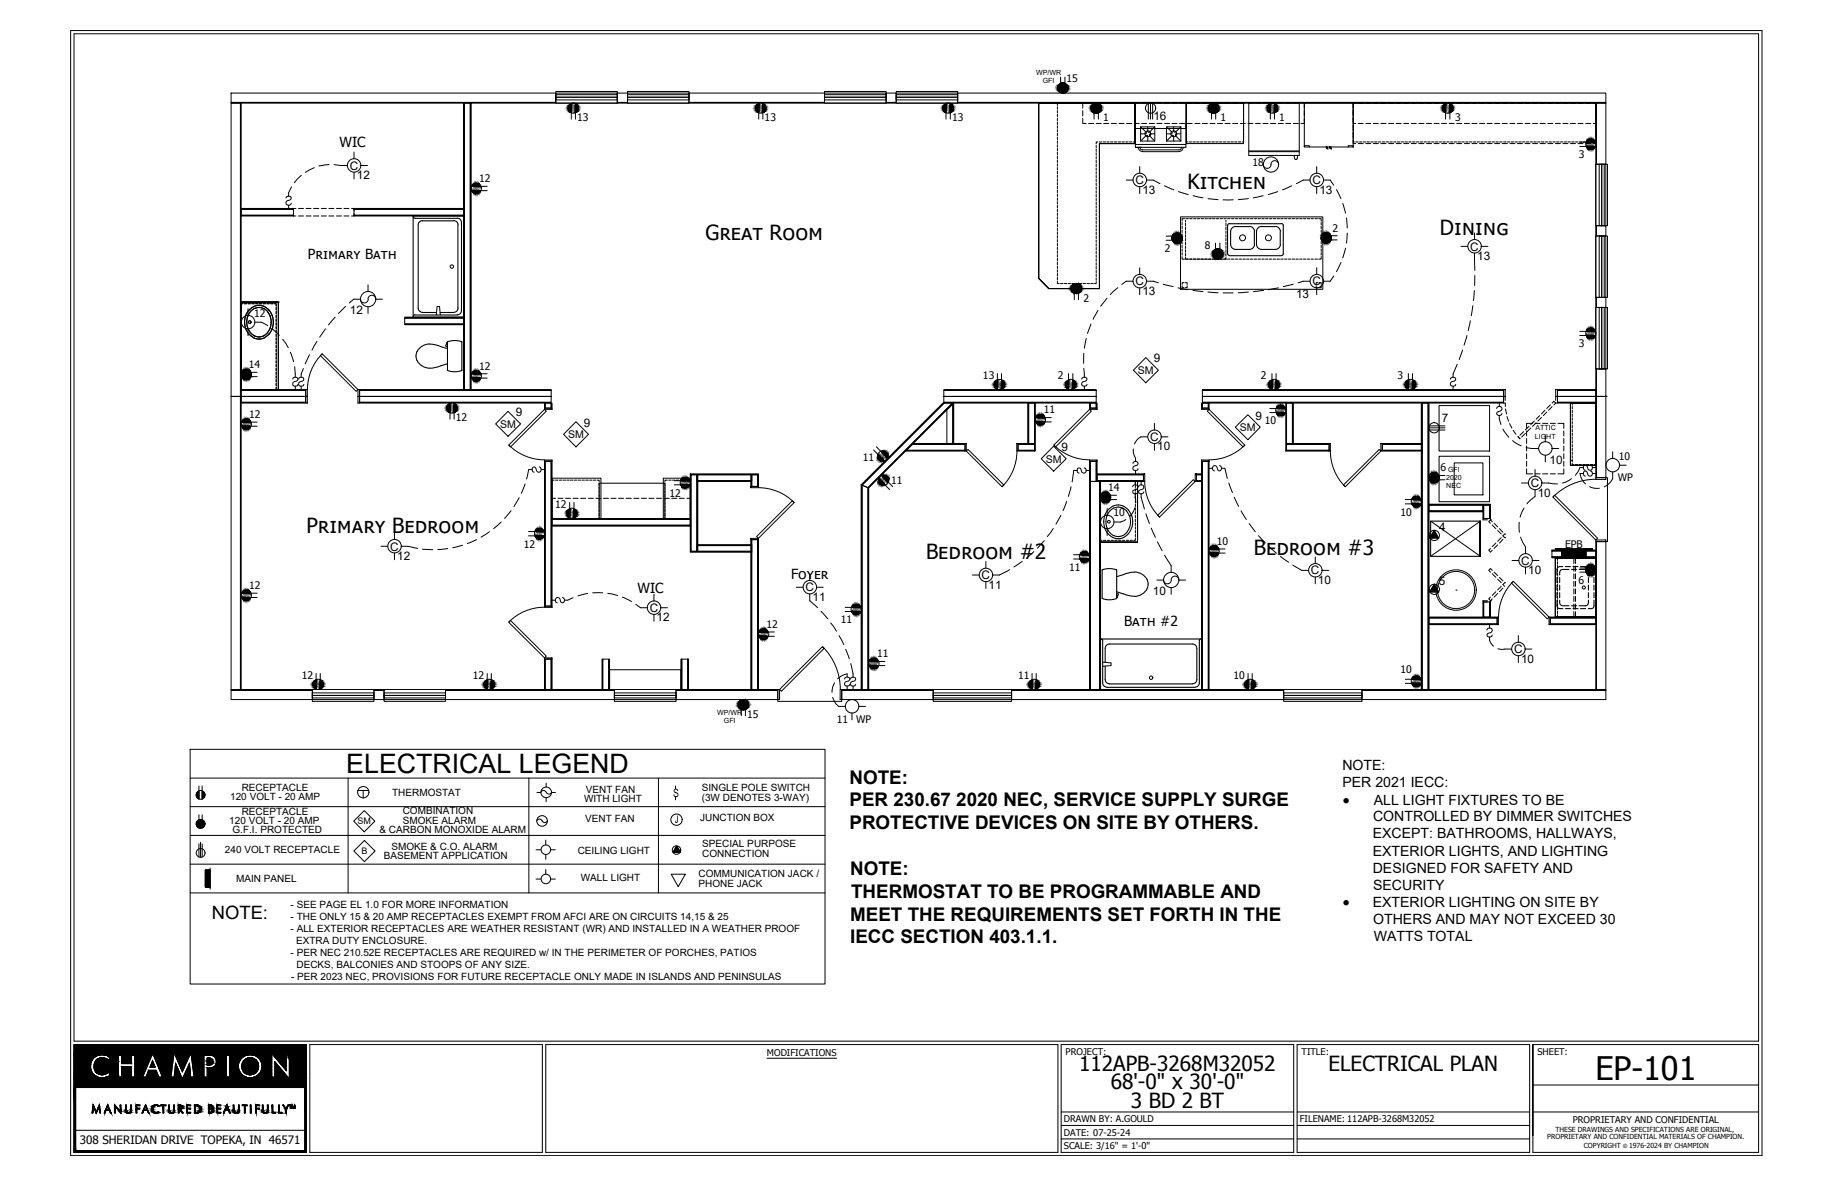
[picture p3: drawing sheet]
<svg xmlns="http://www.w3.org/2000/svg" width="432mm" height="279mm" viewBox="0 0 432 279" stroke-linecap="round" stroke-linejoin="round" font-family="sans-serif">
<defs><g id="words">
<text font-size="7.6" x="375.8" y="254.5">EP-101</text>
<text font-size="6.3" x="81.6" y="182">ELECTRICAL LEGEND</text>
<g font-size="4.9">
<text x="279.7" y="44.4">Kitchen</text>
<text x="166.2" y="56.6">Great Room</text>
<text x="339.2" y="55.4">Dining</text>
<text x="72.2" y="125.5">Primary Bedroom</text>
<text x="218.1" y="131.6">Bedroom #2</text>
<text x="295.4" y="130.8">Bedroom #3</text>
<text x="254.2" y="252.2">112APB-3268M32052</text>
<text x="261.7" y="256.6">68'-0&quot; x 30'-0&quot;</text>
<text x="313" y="252.2">ELECTRICAL PLAN</text>
<text x="266.4" y="260.9">3 BD 2 BT</text>
</g>
<g font-size="4.4">
<text x="200.1" y="184.7">NOTE:</text>
<text x="200.1" y="190">PER 230.67 2020 NEC, SERVICE SUPPLY SURGE</text>
<text x="200.1" y="195.3">PROTECTIVE DEVICES ON SITE BY OTHERS.</text>
<text x="200.3" y="206.2">NOTE:</text>
<text x="200.5" y="211.5">THERMOSTAT TO BE PROGRAMMABLE AND</text>
<text x="200.3" y="216.9">MEET THE REQUIREMENTS SET FORTH IN THE</text>
<text x="200.3" y="222.2">IECC SECTION 403.1.1.</text>
</g>
<text font-size="4.3" x="49.9" y="216.4">NOTE:</text>
<g font-size="3.5">
<text x="316.3" y="189.5">·</text>
<text x="316.3" y="213.6">·</text>
</g>
<g font-size="3.3">
<text x="80" y="34.7">WIC</text>
<text x="72.5" y="61.1">Primary Bath</text>
<text x="186.4" y="136.4">Foyer</text>
<text x="150.2" y="139.7">WIC</text>
<text x="264.8" y="147.5">Bath #2</text>
<text x="316.2" y="181.5">NOTE:</text>
<text x="316.2" y="185.5">PER 2021 IECC:</text>
<text x="323.6" y="189.5">ALL LIGHT FIXTURES TO BE</text>
<text x="323.4" y="197.5">EXCEPT: BATHROOMS, HALLWAYS,</text>
<text x="323.5" y="193.5">CONTROLLED BY DIMMER SWITCHES</text>
<text x="323.4" y="201.5">EXTERIOR LIGHTS, AND LIGHTING</text>
<text x="323.4" y="205.6">DESIGNED FOR SAFETY AND</text>
<text x="323.5" y="209.5">SECURITY</text>
<text x="323.4" y="213.6">EXTERIOR LIGHTING ON SITE BY</text>
<text x="323.5" y="217.6">OTHERS AND MAY NOT EXCEED 30</text>
<text x="323.6" y="221.6">WATTS TOTAL</text>
</g>
<text font-size="3.1" x="158.5" y="187.8">S</text>
<g font-size="2.8">
<text x="271.7" y="28.2">16</text>
<text x="82.4" y="40">C</text>
<text x="84.1" y="42.2">12</text>
<text x="267.5" y="43.4">C</text>
<text x="269.1" y="45.6">13</text>
<text x="309.2" y="43.4">C</text>
<text x="310.8" y="45.6">13</text>
<text x="346.3" y="59.1">C</text>
<text x="348" y="61.2">13</text>
<text x="267.5" y="67.2">C</text>
<text x="269.1" y="69.4">13</text>
<text x="305.3" y="70.2">13</text>
<text x="309.2" y="67.2">C</text>
<text x="82.4" y="74">12</text>
<text x="271.8" y="85.4">9</text>
<text x="121.5" y="98">9</text>
<text x="137.5" y="100.5">9</text>
<text x="295.8" y="98.8">9</text>
<text x="339.6" y="99.4">7</text>
<text x="250.1" y="106.3">9</text>
<text x="270.9" y="103.9">C</text>
<text x="272.6" y="106.1">10</text>
<text x="365" y="109.3">10</text>
<text x="360.6" y="114.8">C</text>
<text x="362.2" y="117">10</text>
<text x="339" y="125.2">4</text>
<text x="91.9" y="129.7">C</text>
<text x="93.6" y="131.9">12</text>
<text x="231.2" y="136.4">C</text>
<text x="308.8" y="135.3">C</text>
<text x="310.5" y="137.5">10</text>
<text x="338.9" y="137.9">5</text>
<text x="358.4" y="133">C</text>
<text x="360" y="135.2">10</text>
<text x="189.8" y="139.3">C</text>
<text x="191.4" y="141.5">11</text>
<text x="232.9" y="138.6">11</text>
<text x="271.6" y="140.2">10</text>
<text x="153.1" y="144.2">C</text>
<text x="154.7" y="146.3">12</text>
<text x="356.7" y="153.9">C</text>
<text x="358.3" y="156.1">10</text>
</g>
<text font-size="2.7" x="18.8" y="269.5">308 SHERIDAN DRIVE TOPEKA, IN 46571</text>
<text font-size="2.6" x="158.9" y="193.8">J</text>
<g font-size="2.5">
<text x="251.2" y="19.4">15</text>
<text x="136" y="28.6">13</text>
<text x="180.1" y="28.6">13</text>
<text x="224.3" y="28.6">13</text>
<text x="259.9" y="28.6">1</text>
<text x="287.5" y="28.6">1</text>
<text x="301.4" y="28.6">1</text>
<text x="342.8" y="28.6">3</text>
<text x="295" y="39.1">18</text>
<text x="371.9" y="37.3">3</text>
<text x="112.9" y="42.9">12</text>
<text x="274.4" y="59.4">2</text>
<text x="283.8" y="58.5">8</text>
<text x="313.9" y="54.6">2</text>
<text x="255.2" y="71">2</text>
<text x="59.9" y="74.6">12</text>
<text x="371.9" y="81.8">3</text>
<text x="58.6" y="86.7">14</text>
<text x="112.9" y="87.1">12</text>
<text x="231.6" y="89.3">13</text>
<text x="249.2" y="89.3">2</text>
<text x="268.1" y="88.1">SM</text>
<text x="297.1" y="89.3">2</text>
<text x="329.2" y="89.3">3</text>
<text x="58.7" y="98.5">12</text>
<text x="107.4" y="99.2">12</text>
<text x="117.8" y="100.8">SM</text>
<text x="245.9" y="97.4">11</text>
<text x="292.1" y="101.5">SM</text>
<text x="298" y="100">10</text>
<text x="133.8" y="103.2">SM</text>
<text x="203.3" y="108.5">11</text>
<text x="209.9" y="113.9">11</text>
<text x="246.3" y="109">SM</text>
<text x="339.3" y="111">6</text>
<text x="381.1" y="113.3">WP</text>
<text x="381.3" y="108.3">10</text>
<text x="130.8" y="119.7">12</text>
<text x="157.7" y="117">12</text>
<text x="261.1" y="115.7">14</text>
<text x="262.3" y="121.7">10</text>
<text x="329.9" y="121.5">10</text>
<text x="123.4" y="129">12</text>
<text x="286.7" y="128.3">10</text>
<text x="368.7" y="129.1">EPB</text>
<text x="251.9" y="134.5">11</text>
<text x="371.9" y="137.6">6</text>
<text x="58.7" y="138.8">12</text>
<text x="180.6" y="147.9">12</text>
<text x="198.1" y="146.9">11</text>
<text x="206.6" y="154.8">11</text>
<text x="71.1" y="160">12</text>
<text x="111.4" y="160">12</text>
<text x="239.8" y="160">11</text>
<text x="290.6" y="160">10</text>
<text x="329.9" y="158.6">10</text>
<text x="176" y="169.1">15</text>
<text x="197.1" y="170.3">11</text>
<text x="201.7" y="170.3">WP</text>
</g>
<g font-size="2.4">
<text x="54.2" y="188.5">120 VOLT - 20 AMP</text>
<text x="56.9" y="186.4">RECEPTACLE</text>
<text x="92.4" y="187.5">THERMOSTAT</text>
<text x="94.9" y="191.9">COMBINATION</text>
<text x="137.6" y="188.8">WITH LIGHT</text>
<text x="138" y="186.8">VENT FAN</text>
<text x="165.3" y="186.3">SINGLE POLE SWITCH</text>
<text x="165.3" y="188.6">(3W DENOTES 3-WAY)</text>
<text x="54" y="194.1">120 VOLT - 20 AMP</text>
<text x="54.8" y="196.3">G.F.I. PROTECTED</text>
<text x="56.9" y="192.1">RECEPTACLE</text>
<text x="89.4" y="196.3">&amp; CARBON MONOXIDE ALARM</text>
<text x="94.9" y="194.1">SMOKE ALARM</text>
<text x="137.9" y="193.7">VENT FAN</text>
<text x="164.9" y="193.3">JUNCTION BOX</text>
<text x="53" y="200.9">240 VOLT RECEPTACLE</text>
<text x="90.4" y="202.4">BASEMENT APPLICATION</text>
<text x="92.2" y="200.3">SMOKE &amp; C.O. ALARM</text>
<text x="136.1" y="201.3">CEILING LIGHT</text>
<text x="165.4" y="199.5">SPECIAL PURPOSE</text>
<text x="165.4" y="201.8">CONNECTION</text>
<text x="55.6" y="207.9">MAIN PANEL</text>
<text x="136.8" y="207.6">WALL LIGHT</text>
<text x="164.5" y="206.6">COMMUNICATION JACK /</text>
<text x="164.5" y="209">PHONE JACK</text>
<text x="68.5" y="213.8">- SEE PAGE EL 1.0 FOR MORE INFORMATION</text>
<text x="68.5" y="216.7">- THE ONLY 15 &amp; 20 AMP RECEPTACLES EXEMPT FROM AFCI ARE ON CIRCUITS 14,15 &amp; 25</text>
<text x="68.5" y="219.5">- ALL EXTERIOR RECEPTACLES ARE WEATHER RESISTANT (WR) AND INSTALLED IN A WEATHER PROOF</text>
<text x="68.5" y="225.2">- PER NEC 210.52E RECEPTACLES ARE REQUIRED w/ IN THE PERIMETER OF PORCHES, PATIOS</text>
<text x="69.8" y="222.3">EXTRA DUTY ENCLOSURE.</text>
<text x="68.6" y="231">- PER 2023 NEC, PROVISIONS FOR FUTURE RECEPTACLE ONLY MADE IN ISLANDS AND PENINSULAS</text>
<text x="69.8" y="228">DECKS, BALCONIES AND STOOPS OF ANY SIZE.</text>
</g>
<g font-size="2.2">
<text x="180.7" y="248.8">MODIFICATIONS</text>
<text x="251" y="248.5">PROJECT:</text>
<text x="306.6" y="248.5">TITLE:</text>
<text x="362.2" y="248.5">SHEET:</text>
<text x="250.6" y="264.3">DRAWN BY: A.GOULD</text>
<text x="250.6" y="267.5">DATE: 07-25-24</text>
<text x="306.2" y="264.3">FILENAME: 112APB-3268M32052</text>
<text x="370.5" y="264.5">PROPRIETARY AND CONFIDENTIAL</text>
<text x="250.6" y="270.7">SCALE: 3/16&quot; = 1'-0&quot;</text>
</g>
<g font-size="2.1">
<text x="84.2" y="194.2">SM</text>
<text x="85.1" y="201.3">B</text>
</g>
<g font-size="1.7">
<text x="244.1" y="17.7">WP/WR</text>
<text x="245.7" y="19.6">GFI</text>
<text x="361.7" y="101.4">ATTIC</text>
<text x="361.6" y="103.4">LIGHT</text>
<text x="340.7" y="113.1">2020</text>
<text x="341.1" y="111.1">GFI</text>
<text x="340.7" y="115.1">NEC</text>
<text x="168.9" y="168.4">WP/WR</text>
<text x="170.5" y="170.4">GFI</text>
</g>
<g font-size="1.6">
<text x="364.5" y="268.4">PROPRIETARY AND CONFIDENTIAL MATERIALS OF CHAMPION.</text>
<text x="366.4" y="266.6">THESE DRAWINGS AND SPECIFICATIONS ARE ORIGINAL,</text>
<text x="373.1" y="270.6">COPYRIGHT</text>
<text x="383.8" y="270.6">1976-2024 BY CHAMPION</text>
</g>
<text font-size="1.4" x="382.4" y="270.6">©</text>
</g></defs>
<g fill="none" stroke="#000" stroke-width=".24">
<path d="M16.6 7.2h398.5v265h-398.5zM17.4 8h396.9v237.3h-396.9zM249.9 18.2v3.6M250.9 18.2v3.6M54.4 21.9h76.5v2.2h-76.5zM54.4 24.1h76.5v.2h-76.5zM54.4 24.3h2.2v69.1h-2.2zM56.6 24.3h.2v69.1h-.2zM74 39.5l-2.1 1.1M77.5 38.8l-2.4 .3M78.7 38.8l3.1 .2M83.4 35.8v1.6"/>
<path d="M85 39h1.6M109.2 24.3h.2v67.5h-.2zM109.4 24.3h1.4v67.5h-1.4zM110.8 24.3h.2v67.5h-.2zM130.9 21.9h14.5v2.4h-14.5zM130.9 22.3h14.5v.6h-14.5zM130.9 22.9h14.5v.6h-14.5zM130.9 21.9v-.4h14.5v.4M130.9 24.3h14.5M134.6 24.4v3.7M135.6 24.4v3.7M145.4 21.9h2.4v2.2h-2.4z"/>
<path d="M145.4 24.1h2.4v.2h-2.4zM147.8 21.9h14.5v2.4h-14.5zM147.8 22.3h14.5v.6h-14.5zM147.8 22.9h14.5v.6h-14.5zM147.8 21.9v-.4h14.5v.4M147.8 24.3h14.5M162.3 21.9h31.9v2.2h-31.9zM162.3 24.1h31.9v.2h-31.9zM178.7 24.4v3.7M179.7 24.4v3.7M194.2 21.9h14.5v2.4h-14.5zM194.2 22.3h14.5v.6h-14.5z"/>
<path d="M194.2 22.9h14.5v.6h-14.5zM194.2 21.9v-.4h14.5v.4M194.2 24.3h14.5M208.7 21.9h2.4v2.2h-2.4zM208.7 24.1h2.4v.2h-2.4zM211.1 21.9h14.5v2.4h-14.5zM211.1 22.3h14.5v.6h-14.5zM211.1 22.9h14.5v.6h-14.5zM211.1 21.9v-.4h14.5v.4M211.1 24.3h14.5M222.8 24.4v3.7M223.9 24.4v3.7"/>
<path d="M225.6 21.9h152.7v2.2h-152.7zM225.6 24.1h152.7v.2h-152.7zM244.7 24.3h22.7v9.5h-8.4v34.2h-11.9l-2.4-2.4zM244.7 24.3h22.7h-22.7v41.3zM249.1 24.3v.5M249.1 25.1v.6M249.1 26v.6M249.1 26.9v.6M249.1 27.9v.5M249.1 28.7v.6M249.1 29.6v.6M249.1 30.5v.6"/>
<path d="M249.1 31.4v.6M249.1 32.3v.6M249.1 33.2v.6M249.1 34.1v.6M249.1 35v.6M249.1 35.9v.5M249.1 36.7v.7M249.1 37.7v.6M249.1 38.6v.6M249.1 39.5v.5M255.1 27.9v1.2h.8M255.1 26.1v1.2"/>
<path d="M255.9 24.3h-.8v1.2M256.5 24.3h1.1M256.5 29.1h1.1M257.7 24.4v3.7M258.2 24.3h1.2M258.2 29.1h1.2M258.2 34.2v.6M258.2 35.1v.6M258.2 36v.6M258.2 36.9v.6M258.2 37.8v.6M258.2 38.7v.5"/>
<path d="M258.2 39.5v.6M258.6 33.4h-.4v.5M258.7 24.4v3.7M259 33.4h.5M259.8 33.4h.6M260 24.3h1.2M260 29.1h1.2M260.7 33.4h.6M261.6 33.4h.6M261.8 24.3h1.2M261.8 29.1h1.2M262.5 33.4h.6"/>
<path d="M263.4 33.4h.6M263.6 24.3h1.2M263.6 29.1h1.2M264.3 33.4h.6M265.2 33.4h.6M265.4 24.3h1.2M265.4 29.1h1.2M266.1 33.4h.6M267.2 24.3h12.2v10.4h-11.9v-10.4M267.2 29.1h1.2M267.4 33.1v.3h-.4M267.4 24.3v9.5h-8.4v34.2v-34.2h8.4z"/>
<path d="M267.4 24.3v.4M267.4 25v.6M267.4 25.9v.6M267.4 26.8v.6M267.4 27.7v.6M267.4 28.6v.6M267.4 29.5v.6M267.4 30.4v.5M267.4 31.2v.6M267.4 32.1v.7M267.5 29.1v1.2h11.9v-1.2M267.5 34h11.9"/>
<path d="M268.1 34.7a.99 .99 0 0 0 1 1M268.5 39.2v1.6M268.5 34.7a.61 .61 0 0 0 .6 .6h8.6M268.7 29.9h3.3l-1.3 1.3-.3-.3v-1M268.7 29.9v3.3M268.7 29.9l1.3 1.2M268.9 29.1h1.2M269.1 35.7h8.6M270 32l-1.3 1.2M270 31.1l-.1 .4h-1.2M270 31.9h.2l.2 .2M270.4 32.1v1.1"/>
<path d="M270.5 24.4v3.7M270.7 29.1h1.2M270.8 32l1.2 1.2h-3.3M271 31.5h1M271 31.5l-.2 .2v.2M271 24.3v3.8M271.5 24.4v3.7M272 29.9v3.3M272.5 29.1h1.2M274.3 29.1h1.2M274.8 33.2h3.4M274.8 29.9h3.4"/>
<path d="M276.1 31.1l-1.3-1.2v3.3M276.1 32l-1.3 1.2M276.1 31.1l-.1 .4h-1.2M276.1 31.9h.2l.2 .2M276.1 29.1h1.2M276.5 29.9v1l.3 .3 1.4-1.3M276.5 32.1v1.1M276.9 32l1.3 1.2M277.9 29.1h1.2M278.2 31.5l-1.2 .1-.1 .3M278.2 29.9v3.3M278.3 34.7a.61 .61 0 0 1-.6 .6"/>
<path d="M278.7 34.7a.99 .99 0 0 1-1 1M279.5 33.1v.3h.3M279.5 24.3h13.4v9.5h-13.4zM279.5 25v.6M279.5 25.9v.6M279.5 26.8v.6M279.5 27.7v.6M279.5 28.6v.6M279.5 29.5v.6M279.5 30.4v.5M279.5 31.2v.6M279.5 32.1v.7"/>
<path d="M279.7 24.3h1.1M279.7 29.1h1.1M279.8 24.3h-.3v.4M280.1 33.4h.6M281 24.3h1.7M281 33.4h.6M281.5 29.1h1.2M281.9 33.4h.6M282.8 24.3h1.6M282.8 33.4h.6M283.3 29.1h1.1M283.7 33.4h.6"/>
<path d="M284.6 24.3h1.6M284.6 33.4h.6M285 29.1h1.2M285.4 24.4v3.7M285.5 33.4h.6M286.4 24.3h1.6M286.4 33.4h.6M286.4 24.4v3.7M286.8 29.1h1.2M287.3 33.4h.6M288.2 24.3h1.6M288.2 33.4h.6"/>
<path d="M288.6 29.1h1.2M289.1 33.4h.5M289.9 24.3h1.7M289.9 33.4h.6M290.4 29.1h1.2M290.8 33.4h.6M291.7 24.3h1.7M291.7 33.4h.6M292.2 29.1h1.2M292.9 33.1v.3h-.3M292.9 24.3v.4M292.9 25v.6"/>
<path d="M292.9 25.9v.6M292.9 26.8v.6M292.9 27.7v.6M292.9 28.6v.6M292.9 29.5v.6M292.9 30.4v.5M292.9 31.2v.6M292.9 32.1v.7M294 24.3h1.1M294 29.1h1.1M294.2 24.3h11.9v11.3h-11.9zM294.2 35.7h11.9v.9h-11.9z"/>
<path d="M295.7 24.3h1.2M295.7 29.1h1.2M297.5 24.3h1.2M297.5 29.1h1.2M297.6 38.8a.95 .95 0 0 0 1.1 .9 .95 .95 0 0 0 .8-1.3 .91 .91 0 0 1 1-.5 .91 .91 0 0 1 .7 .9M299.3 24.4v3.7M299.3 24.3h1.2M299.3 29.1h1.2M300.2 24.4v3.7M301.1 24.3h1.2M301.1 29.1h1.2M302.9 24.3h1.2"/>
<path d="M302.9 29.1h1.2M304.7 24.3h1.2M304.7 29.1h1.2M304.8 36.6l.2 .9 .4 .1 .2-.3M305.7 36.6l-.1 .7M306.5 24.3h.8v1.2M307.3 24.3h11.5v10.3h-11.5zM307.3 34.6v-.3h1.1v.3M307.3 27.9v1.2h-.8M307.3 26.1v1.2M310.2 39.2v1.6M317.6 34.6v-.3h1.2v.3"/>
<path d="M318.8 33.1v.3h.3M318.8 27.9v1.2h.6M318.8 25.6v-1.3h57.1v1.3M318.8 25.8v1.6M318.8 27.6v1.6M318.8 29.4v1.5M318.8 31.2v1.6M318.8 32.9v.9h.6M319.1 24.3h-.3v.4M319.4 24.3h-.6v1.2M319.4 33.4h.6M320 29.1h1.1"/>
<path d="M320 33.8h1.1M320.3 33.4h.5M321.1 33.4h.6M321.7 29.1h1.2M321.7 33.8h1.2M322 33.4h.6M322.9 33.4h.6M323.5 29.1h1.2M323.5 33.8h1.2M323.8 33.4h.6M324.7 33.4h.6M325.3 29.1h1.2"/>
<path d="M325.3 33.8h1.2M325.6 33.4h.6M326.5 33.4h.6M327.1 29.1h1.2M327.1 33.8h1.2M327.4 33.4h.6M328.3 33.4h.6M328.9 29.1h1.2M328.9 33.8h1.2M329.2 33.4h.6M330.1 33.4h.6M330.7 29.1h1.2"/>
<path d="M330.7 33.8h1.2M331 33.4h.6M331.9 33.4h.5M332.4 29.1h1.2M332.4 33.8h1.2M332.7 33.4h.6M333.6 33.4h.6M334.2 29.1h1.2M334.2 33.8h1.2M334.5 33.4h.7M335.4 33.4h.6M336 29.1h1.2"/>
<path d="M336 33.8h1.2M336.3 33.4h.6M337.2 33.4h.6M337.8 29.1h1.2M337.8 33.8h1.2M338.1 33.4h.6M339 33.4h.6M339.6 29.1h1.2M339.6 33.8h1.2M339.9 33.4h.6M340.5 24.4v3.7M340.8 33.4h.6"/>
<path d="M341.4 29.1h1.2M341.4 33.8h1.2M341.5 24.4v3.7M341.7 33.4h.6M342.6 33.4h.6M343.2 29.1h1.1M343.2 33.8h1.1M343.5 33.4h.5M344.3 33.4h.7M345 29.1h1.2M345 33.8h1.2M345.3 33.4h.6"/>
<path d="M346.2 33.4h.6M346.8 29.1h1.1M346.8 33.8h1.1M347 33.4h.6M347.9 33.4h.6M348.5 29.1h1.2M348.5 33.8h1.2M348.8 33.4h.6M349.7 33.4h.6M350.3 29.1h1.2M350.3 33.8h1.2M350.6 33.4h.6"/>
<path d="M351.5 33.4h.6M352.1 29.1h1.2M352.1 33.8h1.2M352.4 33.4h.6M353.3 33.4h.6M353.9 29.1h1.2M353.9 33.8h1.2M354.2 33.4h.6M355.1 33.4h.6M355.7 29.1h1.2M355.7 33.8h1.2M356 33.4h.6"/>
<path d="M356.9 33.4h.6M357.5 29.1h1.1M357.5 33.8h1.1M357.8 33.4h.6M358.6 33.4h.6M359.2 29.1h1.2M359.2 33.8h1.2M359.5 33.4h.6M360.4 33.4h.6M361 29.1h1.2M361 33.8h1.2M361.3 33.4h.6"/>
<path d="M362.2 33.4h.6M362.8 29.1h1.2M362.8 33.8h1.2M363.1 33.4h.6M364 33.4h.6M364.6 29.1h1.2M364.6 33.8h1.2M364.9 33.4h.6M365.8 33.4h.6M366.4 29.1h1.2M366.4 33.8h1.2M366.7 33.4h.6"/>
<path d="M367.6 33.4h.6M368.2 29.1h1.2M368.2 33.8h1.2M368.5 33.4h.6M369.4 33.4h.6M370 29.1h1.1M370 33.8h1.1M370.2 33.4h.6M371.1 33.4h.6M371.7 29.1h1.2M371.7 33.8h1.2M372 33.4h.6"/>
<path d="M372.2 34.5h3.6M372.2 33.5h3.6M372.9 33.4h.6M373.5 29.1h1.2M373.5 33.8h1.2M373.8 33.4h.6M374.7 33.4h.6M375.6 24.3h.3v1.2M375.9 24.3h.2v14.4h-.2zM375.9 33.1v.3h-.3M375.9 27.9v1.2h-.6M375.9 38.7h2.4v14.5h-2.4z"/>
<path d="M375.9 25.8v1.6M375.9 27.6v1.6M375.9 29.4v1.5M375.9 31.2v1.6M375.9 32.9v.9h-.6M375.9 38.7v14.5M376.1 24.3h2.2v14.4h-2.2zM376.7 38.7h.6v14.5h-.6zM377.3 38.7h.6v14.5h-.6zM378.3 38.7h.4v14.5h-.4M56.8 49.3h12.3v1.4h-12.3zM56.8 50.7h12.3v.2h-12.3z"/>
<path d="M56.8 49.1h12.3v.2h-12.3zM67.4 46.7a.68 .68 0 0 1 .6-.5 .68 .68 0 0 1 .6 .5 1.24 1.24 0 0 1-1.1 .7l-.1 .5a.66 .66 0 0 0 .6 .5 .66 .66 0 0 0 .6-.5M68 48.3v.8M68.7 44l-.7 1.4v.8M69.1 50.3v.6h.6M69.7 49.1h-.6v.6M70.3 49.1h1.2M70.3 50.9h1.2M71 41.3l-1.7 1.8M72.1 49.1h1.2M72.1 50.9h1.2M73.9 49.1h1.2"/>
<path d="M73.9 50.9h1.2M75.7 49.1h1.2M75.7 50.9h1.2M77.5 49.1h1.2M77.5 50.9h1.2M79.2 49.1h1.2M79.2 50.9h1.2M81 49.1h1.2M81 50.9h1.2M82.8 49.1h.6M83.4 49.3h25.8v1.4h-25.8zM83.4 50.7h25.8v.2h-25.8z"/>
<path d="M83.4 49.1h25.8v.2h-25.8zM83.4 50.3v.6h-.6M83.4 40.6v1.6M83.4 49.1v.6M111.1 43.9h3.7M111.1 44.9h3.7M249.1 40.3v.6M249.1 41.2v.6M249.1 42.1v.6M249.1 43v.6M249.1 43.9v.6M249.1 44.8v.6"/>
<path d="M249.1 45.7v.6M249.1 46.6v.6M249.1 47.5v.6M249.1 48.4v.6M249.1 49.3v.6M249.1 50.2v.6M249.1 51.1v.5M249.1 51.9v.6M249.1 52.8v.6M249.1 53.7v.6M249.1 54.6v.6M249.1 55.5v.6"/>
<path d="M249.1 56.4v.6M249.1 57.3v.6M249.1 58.2v.6M249.1 59.1v.6M249.1 60v.6M258.2 40.4v.6M258.2 41.3v.6M258.2 42.2v.6M258.2 43.1v.6M258.2 44v.6M258.2 44.9v.6M258.2 45.8v.6"/>
<path d="M258.2 46.7v.6M258.2 47.6v.6M258.2 48.5v.6M258.2 49.4v.6M258.2 50.2v.6M258.2 51.1v.6M258.2 52v.7M258.2 53v.6M258.2 53.8v.6M258.2 54.7v.6M258.2 55.6v.6M258.2 56.5v.6"/>
<path d="M258.2 57.4v.6M258.2 58.3v.6M258.2 59.2v.6M265.3 42.4h1.6M268.5 44v1.6M270 42.4h1.7l1.6 .9M274.3 43.8l2.2 .9M274.7 56.6h3.7M274.7 55.6h3.7M277.6 45.1l2.3 .7M278.1 51.1h33.5v17.1h-33.5zM278.5 52.4v.6"/>
<path d="M278.5 53.3v.6M278.5 54.2v.6M278.5 55.1v.6M278.5 56v.6M278.5 56.9v.5M278.5 57.7v.6M278.5 58.6v.6M278.5 59.5v.6M279.1 51.5h-.6v.6M279.3 51.9v.4M279.3 52.6v.6M279.3 53.5v.6"/>
<path d="M279.3 54.4v.6M279.3 55.3v.6M279.3 56.2v.6M279.3 57.1v.6M279.3 58v.5M279.3 58.8v.6M279.3 59.7v.6M279.4 51.5h.6M280.2 51.5h.6M281.1 46.1l2.3 .5M281.2 51.5h.6M282.1 51.5h.6"/>
<path d="M283 51.5h.5M283.8 51.5h.6M284.6 46.8l2.3 .2M284.7 51.5h.6M285.6 51.5h.6M286.3 57.3v3.6M286.5 51.5h.6M287.4 57.3v3.6M287.4 51.5h.6M288.1 47.1h2.4M288.3 51.5h.6M288.8 51.9v.4"/>
<path d="M288.8 52.6v.6M288.8 53.5v.6M288.8 54.4v.6M288.8 55.3v.6M288.8 56.2v.6M288.8 57.1v.6M288.8 58v.5M288.8 58.8v.6M288.8 59.7v.6M289.2 51.5h.6M290.1 51.5h.6M291 51.5h.6"/>
<path d="M291.9 51.5h.6M292.8 51.5h.6M293.7 51.5h.6M294.1 46.8l-2.4 .2M294.6 51.5h.5M295.4 51.5h.6M296.3 51.5h.6M297.2 51.5h.6M297.6 46.1l-2.4 .5M298.1 51.5h.6M299 51.5h.6M299.9 51.5h.6"/>
<path d="M300.8 51.5h.6M301 45.1l-2.3 .7M301.7 51.5h.6M302.6 51.5h.6M303.5 51.5h.6M304.3 43.8l-2.2 .9M304.4 51.5h.6M305.3 51.5h.6M306.2 51.5h.5M307 51.5h.6M307.9 51.5h.6M308.6 42.4h-1.6l-1.6 .9"/>
<path d="M308.8 51.5h.6M309.8 51.5h.5M310.2 44v1.6M310.6 51.5h.6v.6M311.2 52.4v.6M311.2 53.3v.6M311.2 54.2v.6M311.2 55.1v.6M311.2 56v.6M311.2 56.9v.5M311.2 57.7v.6M311.2 58.6v.6"/>
<path d="M311.2 59.5v.6M311.3 55.5h3.7M311.3 56.5h3.7M311.7 42.4h1.7l.8 1.2M314.8 44.7l1.1 2.1M316.3 47.9l.6 2.3M316.9 58.5l-.6 2.2M317.2 51.4l.2 2.3M317.4 54.9l-.2 2.4M344.2 58h1.5M347.3 54.9v1.6M347.3 59.6l.1 4.1"/>
<path d="M348.9 58h1.6M375.9 53.2h.2v2.4h-.2zM375.9 55.6h2.4v14.5h-2.4zM375.9 55.6v14.5M376.1 53.2h2.2v2.4h-2.2zM376.7 55.6h.6v14.5h-.6zM377.3 55.6h.6v14.5h-.6zM378.3 55.6h.4v14.5h-.4M56.8 71.2h8.8v20.6h-8.8v-20.6h8.8v20.6h-8.8zM56.8 71.2h8.8v20.6h-8.8zM56.8 71.5h.4M57.5 71.5h.6"/>
<path d="M58.4 71.5h.6M58.4 72.7v1.6M58.4 77.5v1.6M59.3 71.5h.6M60 75.9h1.6l1.5 .9M60.2 71.5h.6M61.1 71.5h.6M62 71.5h.6M62.9 71.5h.6M63.8 71.5h.5M64.1 77.4l1.7 1.6M64.6 71.5h.5v.6"/>
<path d="M65.1 72.4v.6M65.1 73.3v.6M65.1 74.2v.6M65.1 75.1v.6M65.1 76v.6M65.1 76.9v.6M65.1 77.8v.6M65.1 78.7v.6M65.1 79.6v.6M65.6 71.2h.1M66.6 79.9l1.3 2M76.7 77.5l-1.4 1.9"/>
<path d="M79 74.7l-1.6 1.8M81.4 72.2l-1.7 1.6M84.9 70.5a.91 .91 0 0 0 .9 .9 .91 .91 0 0 0 .9-.9M84.9 70.5h-1.6l-1 .9M86.7 70.5a.91 .91 0 0 1 .9-.9 .91 .91 0 0 1 .9 .9M86.7 67.1v1.6M86.7 72.3v1.5M88.5 70.5h1.6M95.3 74.9h13.9v1.4h-13.9zM95.3 74.7h13.9v.2h-13.9zM95.3 76.3h13.9v.2h-13.9zM103 72.3l-.2 1.9"/>
<path d="M103 72.2h.6M103.5 72.3l.2 1.9M247.1 68l-2.4-2.4 2.4 2.4M249.1 66.3v.5h.4M249.1 60.9v.6M249.1 61.8v.6M249.1 62.7v.5M249.1 63.5v.6M249.1 64.4v.7M249.1 65.4v.6M249.8 66.8h.6M250.7 66.8h.6"/>
<path d="M251.6 66.8h.6M252.5 66.8h.6M253.1 66.9v3.7M253.4 66.8h.6M254 66.9v3.7M254.3 66.8h.5M255.1 66.8h.7M255.9 79.7l-.5 2.3M256.1 66.8h.6M257 66.8h.6M257 76.3l-.8 2.3M258.2 66.3v.5h-.3"/>
<path d="M258.2 60.1v.6M258.2 61v.6M258.2 61.9v.6M258.2 62.8v.6M258.2 63.7v.6M258.2 64.6v.6M258.2 65.4v.6M258.7 73.2l-1.2 2M259 68h-11.9h11.9M260.8 70.3l-1.5 1.8M263.3 67.8l-1.7 1.6M266.9 66.3h-1.6l-1.1 .7"/>
<path d="M268.5 63.1v1.6M268.5 67.9v1.5M270 66.3h1.7l1.2 .3M274 67l2.4 .5M277.5 67.8l2.3 .4M278.5 60.5v.5h.6M278.5 67.3v.5h.4M278.9 66.6h-.4v.4M279.2 66.6h.5v.4M279.3 60.6v.4h.6M279.4 61h.6M279.7 67.3v.5h-.5"/>
<path d="M280.2 61h.6M281 68.4l2.4 .3M281.1 61h.7M281.9 61h.8M282.8 61h.7M283.7 61h.7M284.6 68.8l2.3 .2M284.6 61h.7M285.5 61h.7M286.4 61h.7M287.3 61h.7M288.1 69h2.4"/>
<path d="M288.3 61h.6M288.8 60.6v.4h-.6M289.2 61h.6M290.1 61h.6M291 61h.6M291.9 61h.6M292.8 61h.6M293.7 61h.6M294.1 68.8l-2.4 .2M294.6 61h.5M295.4 61h.6M296.3 61h.6"/>
<path d="M297.2 61h.6M297.6 68.4l-2.3 .3M298.1 61h.6M299 61h.6M299.9 61h.6M300.8 61h.6M301.2 67.8l-2.4 .4M301.7 61h.6M302.6 61h.6M303.5 61h.6M304.4 61h.6M304.6 67l-2.3 .5"/>
<path d="M305.3 61h.6M306.2 61h.5M307 61h.6M307.9 61h.6M308.6 66.3h-1.6l-1.2 .3M308.8 61h.6M309.8 61h.5M310 67.3v.5h.5M310.2 63.1v1.6M310.2 67.9v1.5M310.5 66.6h-.5v.4M310.8 66.6h.4v.4"/>
<path d="M311.2 60.5v.5h-.6M311.2 67.3v.5h-.4M314.2 65l-.8 1.3h-1.7M315.9 61.8l-1.1 2.2M345.6 79l-.7 2.3M346.4 75.6l-.5 2.3M347 72l-.4 2.4M347.3 68.5l-.2 2.3M347.4 64.9v2.4M372.2 79h3.6M372.2 78.1h3.6M375.9 70.1h.2v2.3h-.2z"/>
<path d="M375.9 72.4h2.4v14.5h-2.4zM375.9 72.4v14.5M376.1 70.1h2.2v2.3h-2.2zM376.7 72.4h.6v14.5h-.6zM377.3 72.4h.6v14.5h-.6zM378.3 72.4h.4v14.5h-.4M54.4 93.4h2.2v69h-2.2zM56.6 93.4h.2v69h-.2zM56.8 93.4h15.2v1.4h-15.2zM56.8 94.8h15.2v.2h-15.2zM56.8 92h15.2v1.4h-15.2zM56.8 91.8h15.2v.2h-15.2z"/>
<path d="M56.8 91.2v.6h.4M56.9 99.4h3.7M56.9 87.7h3.7M56.9 88.7h3.7M57.5 91.8h.6M58.4 91.8h.6M59.3 91.8h.6M60.2 91.8h.6M61.1 91.8h.6M62 91.8h.6M62.9 91.8h.6M63.8 91.8h.5"/>
<path d="M65.1 91.2v.6h-.5M65.1 80.5v.6M65.1 81.4v.6M65.1 82.3v.5M65.1 83.1v.6M65.1 84v.6M65.1 85v.6M65.1 85.9v.5M65.1 86.7v.6M65.1 87.6v.6M65.1 88.5v.6M65.1 89.4v.6"/>
<path d="M65.1 90.3v.6M68.4 83l.8 2.2M69 89.3v-.3a.69 .69 0 0 1 1.2 .3l-.4 .5-.5 .1a.67 .67 0 0 0-.3 .9 .74 .74 0 0 0 1.2-.2M69.4 86.4l.2 2.5M69.6 91v.8M70.4 89.3v-.3a.69 .69 0 0 1 1.2 .3l-.4 .5-.5 .1a.67 .67 0 0 0-.3 .9 .74 .74 0 0 0 1.2-.2M71 91v.8M71.5 86.8l-.5 1.3v.8M72 91.8h.4v1.6h-.4zM72 93.4h.4v1.6h-.4zM72.9 83.6l-1 2.1M74.7 80.4l-1.2 2.1"/>
<path d="M75.9 83.4l8.4 8.4-.4 .4-8.4-8.4zM75.9 83.3a11.9 11.9 0 0 0-3.5 8.5M84.3 91.8h.4v1.6h-.4zM84.3 93.4h.4v1.6h-.4zM84.7 93.4h45.1v1.4h-45.1zM84.7 94.8h45.1v.2h-45.1zM84.7 92h45.1v1.4h-45.1zM84.7 91.8h45.1v.2h-45.1zM105.2 80.8h.2v.9h-.2l-.2-.3 .2-.2zM106 95.1v3.6M107 95.1v3.6M111.1 88.1h3.7"/>
<path d="M111.1 89.1h3.7M119.7 96.9l2.9 3-2.9 2.9-2.9-2.9zM128.3 95h.1v1.1h-.1zM128.3 96.1h1.7v.3h-1.7zM128.3 96.4l.4 .5-8.4 8.4-.5-.4zM128.4 95h1.4v1.1h-1.4zM129.8 95h.2v1.1h-.2zM135.7 99.4l2.9 2.9-2.9 3-2.9-3zM222.1 95h.3l-19.3 19.3-.2-.1zM222.3 93.4h35.9v1.4h-35.9zM222.3 94.8h35.9v.2h-35.9zM222.3 92h35.9v1.4h-35.9z"/>
<path d="M222.3 91.8h35.9v.2h-35.9zM222.4 95h2l-19.9 19.9-1.4-.6zM223.1 96.6l1.4-1.4v9.3h-1.4zM224.4 95h.3l-20.1 19.9h-.1zM224.7 95v9.5h-.2v-9.3zM234.9 88v3.7M235.9 88v3.7M242.1 95h.2v9.5h-.2zM242.3 95h1.4v9.5h-1.4zM243.7 95h.2v11.3h-.2zM244 98.4h3.6M244 99.4h3.6"/>
<path d="M251.7 88v3.7M252.7 88v3.7M254.8 89.3a.66 .66 0 0 1 .6-.5 .66 .66 0 0 1 .7 .5l-.4 .5-.6 .1a.61 .61 0 0 0-.2 .9 .74 .74 0 0 0 1.2-.2M255.3 83.2v2.4M255.3 86.8l.1 2.1M255.4 91v.8M256.7 95h.1v1.1h-.1zM256.7 96.1h1.7v.3h-1.7zM256.7 96.4l.4 .5-8.4 8.4-.5-.4zM256.8 95h1.4v1.1h-1.4zM258.2 95h.2v1.1h-.2zM269.9 84.2l3 3-3 3-2.9-3z"/>
<path d="M271.9 99.7v1.6M283 95h.3v1.1h-.3zM283 96.1h1.8v.3h-1.8zM283.3 93.4h70.9v1.4h-70.9zM283.3 94.8h70.9v.2h-70.9zM283.3 92h70.9v1.4h-70.9zM283.3 91.8h70.9v.2h-70.9zM283.3 95h1.3v1.1h-1.3zM284.4 96.9l.4-.5 8.4 8.5-.4 .4zM284.6 95h.2v1.1h-.2zM299.1 97.2h3.7M299.1 96.2h3.7"/>
<path d="M299.6 88v3.7M300.6 88v3.7M302.9 95h.2v11.3h-.2zM303.1 95h1.4v9.5h-1.4zM304.5 95h.2v9.5h-.2zM331.8 88v3.7M332.7 88v3.7M334.8 95h.2v67.4h-.2zM335 95h1.4v67.4h-1.4zM336.4 95h.2v67.4h-.2zM339 95.5h11.9v10.8h-11.9zM341.7 89.3a.66 .66 0 0 1 .6-.5 .66 .66 0 0 1 .6 .5l-.3 .5-.6 .1a.61 .61 0 0 0-.2 .9 .74 .74 0 0 0 1.1-.2"/>
<path d="M342.3 91v.8M343.3 85.8l-1 2.3v.8M344.6 82.5l-.9 2.2M352.6 96.2a.64 .64 0 0 1 .6-.5 .64 .64 0 0 1 .6 .7 1.24 1.24 0 0 1-1.1 .7l-.1 .3a.66 .66 0 0 0 .6 .5 .66 .66 0 0 0 .6-.5M353.2 97.9v.8l.4 1.3M353.2 95v.8M354.2 94.3v-.9h.4v.9M354.2 91.8h.4v1.6h-.4zM354.2 95h.4v.8M354.7 96.4l.2 1.1M355 98.1l.4 1.1M355.6 99.8l.6 1"/>
<path d="M361 99.7h-1.4v1.2M361.4 99.2l-.8 .8M361.6 99.7h1.2M361.9 99.6l-.9 .9M362.7 97.9l-.8 .9M363.1 98.3l-.8 .9M363.4 99.7h1.2M363.9 96.6l-.8 .9M364.4 97.1l-.8 .8M365.2 95.4l-.8 .8M365.2 99.7h1.2M365.6 95l.5-.5 .4 .5"/>
<path d="M365.6 95.8l-.8 .8M366.5 94.3v-.9h.4v.9M366.5 91.8h.4v1.6h-.4zM366.5 95h.4M366.5 95l-.4 .4M366.9 93.4h9v1.4h-9zM366.9 94.8h9v.2h-9zM366.9 92h9v1.4h-9zM366.9 91.8h9v.2h-9zM367 99.7h1.4v1.2M370 95h5.9v14.6v-14.6v14.6h-5.9zM370 95h5.9h-5.9"/>
<path d="M370.4 95v.5M370.4 95.8v.6M370.4 96.6v.6M370.4 97.5v.6M370.4 98.4v.6M370.4 99.3v.6M375.9 93.4h.2v19.1h-.2zM375.9 86.9h.2v6.5h-.2zM376.1 93.4h2.2v19.1h-2.2zM376.1 86.9h2.2v6.5h-2.2zM378.3 93.4h.1M56.9 100.4h3.7"/>
<path d="M119.9 104.8a11.9 11.9 0 0 0 8.4 3.5M122.3 117.3l-1.2 2M123.7 114l-.9 2.2M125.3 110.6h-.8l-.5 2.3M127 110a.64 .64 0 0 1 .5 .7 .64 .64 0 0 1-.6 .6 1.24 1.24 0 0 1-.8-1.2l-.3-.1a.66 .66 0 0 0-.5 .6 .66 .66 0 0 0 .5 .7M127.5 110.6h.8M128.3 108.7h.1v34.1h-.1zM128.3 108.4h1.7v.3h-1.7zM128.4 108.7h1.4v34.1h-1.4zM129.8 108.7h.2v34.1h-.2zM130 112.6h11.6v9.6h-11.6zM130 113.7v.7"/>
<path d="M130 114.7v.6M130 115.6v.6M130 116.5v.6M130 118.2v.6M130 119.1v.6M130.6 113.1h-.6v.4M130.9 113.1h.5M130.9 117.4l-.9-.1v.6M131.4 117.4h1.2M131.7 113.1h.6M132.6 113.1h.6M133.2 117.4h1.2"/>
<path d="M133.5 113.1h.6M134.2 118.4v3.6M134.4 113.1h.6M135 117.4h1.2M135.2 118.4v3.6M135.3 113.1h.6M136.2 113.1h.6M136.8 117.4h1.2M137.1 113.1h.6M138 113.1h.6M138.6 117.4h1.2M138.9 113.1h.6"/>
<path d="M139.8 113.1h.6M140.4 117.4h1.2M140.7 113.1h.4v.4M141.1 113.8h15.5v8.4h-15.5zM141.1 113.7v.7M141.1 114.7v.6M141.1 115.6v.6M141.1 116.5v.6M141.1 117.3v.6M141.1 118.2v.6M141.1 119.1v.6M142.2 117.4h1.1"/>
<path d="M143.9 117.4h1.2M145.7 117.4h1.2M147.5 117.4h1.2M149.3 117.4h1.2M151.1 117.4h1.2M152.9 117.4h1.2M154.6 117.4h1.2M156.3 112.6h6.3v9.6h-6.3zM156.4 117.4h1.2M156.6 113.7v.7M156.6 114.7v.6M156.6 115.6v.6"/>
<path d="M156.6 116.5v.6M156.6 117.3v.6M156.6 118.2v.6M156.6 119.1v.6M157.2 113.1h-.6v.4M157.5 113.1h.6M158.2 117.4h1.2M158.4 113.1h.6M158.8 114.2h3.7M158.8 113.2h3.7M159.3 113.1h.6M160 117.4h1.2"/>
<path d="M160.2 113.1h.6M161.1 113.1h.6M161.8 117.4l.8-.1v.6M162 113.1h.6v.4M162.6 111.6h16v.2h-16zM162.6 111.8h.2v18.1h-.2zM162.6 113.7v.7M162.6 114.7v.6M162.6 115.6v.6M162.6 116.5v.6M162.6 118.2v.6M162.6 119.1v.6"/>
<path d="M162.8 111.8h1.4v18.1h-1.4zM164.2 111.8h12.9v1.4h-12.9zM164.2 113.2h12.9v.2h-12.9zM164.2 111.8h.2v18.1h-.2zM176.9 111.8h.2v2.8h-.2zM176.9 114.6h1.7v.3h-1.7zM177.1 111.8h1.4v2.8h-1.4zM178.5 111.8h.1v2.8h-.1zM178.7 114.9a11.9 11.9 0 0 1 8.4 3.5M186.6 118l.5 .4-8.5 8.4-.4-.4zM202.9 114.2l.2 .1v48.1h-.2zM203.1 114.3l1.4 .6v47.5h-1.4z"/>
<path d="M204.5 114.9h.1v47.5h-.1zM205.8 106l2.6 2.6M206.5 105.3l2.5 2.6M207 112.7l2.6 2.7M207.7 112.1l2.6 2.5M213.3 106.3l.2-.2h13.8v.2zM213.5 106.1l1.4-1.4h12.4v1.4zM215.1 104.5h12.2v.2h-12.4zM227.3 104.5h.3v1.8h-.3zM227.6 106.3l.4-.4 8.5 8.4-.4 .4zM239.5 104.5h.3v1.8h-.3zM239.6 106.2a11.9 11.9 0 0 1-3.5 8.5"/>
<path d="M239.8 104.7h3.9v1.4h-3.9zM239.8 104.5h3.9v.2h-3.9zM239.8 106.1h3.9v.2h-3.9zM248.2 105.1l3 3-3 2.9-2.9-2.9zM248.3 104.8a11.9 11.9 0 0 0 8.4 3.5M251.3 118.1l-.9 2.2M252.3 114.7l-.6 2.3M253.7 110.8h-.8l-.3 2.7M255.4 110.2l.3 .1a.67 .67 0 0 1 .2 .7 .67 .67 0 0 1-.6 .5 1.24 1.24 0 0 1-.8-1.2l-.3-.1a.63 .63 0 0 0-.5 .6 .63 .63 0 0 0 .5 .7M255.9 110.8h.8M256.7 108.7h.1v4.7h-.1zM256.7 108.4h1.7v.3h-1.7z"/>
<path d="M256.7 113.4h.1v49h-.1zM256.8 108.7h1.4v4.7h-1.4zM256.8 113.4h2.2v49h-2.2zM258.2 108.7h.2v4.7h-.2zM258.4 111.8h11v1.4h-11zM258.4 113.2h11v.2h-11zM258.4 111.6h11v.2h-11zM259 113.4h.2v49h-.2zM259.2 113.4h8.8v14.3h-8.8h8.8v-14.3h-8.8v14.3zM259.2 113.4h8.8v14.3h-8.8zM259.2 113.4h.1M259.2 114.3v.6"/>
<path d="M259.2 115.1v.6M259.2 116v.6M259.2 116.9v.7M259.2 117.9v.5M259.2 118.7v.6M259.2 119.6v.6M259.3 117.7h3.7M259.3 116.7h3.7M259.6 113.4h-.4v.6M259.9 113.4h.6M260.8 113.4h.6M260.8 119.8v1.6"/>
<path d="M261.7 113.4h.6M262.6 113.4h.6M263.5 113.4h.6M264.4 113.4h.6M265.3 113.4h.6M266.2 113.4h.6M266.8 114.7l.1-.3a.67 .67 0 0 1 .7-.2 .67 .67 0 0 1 .5 .6 1.24 1.24 0 0 1-1.2 .8v.6a.69 .69 0 0 0 1.2-.3M266.9 109.2a.63 .63 0 0 1 .6-.5 .63 .63 0 0 1 .6 .5l-.1 .3-.8 .3a.61 .61 0 0 0-.2 .9 .69 .69 0 0 0 1.1-.3M267 105.7a3.3 3.3 0 0 0 .5 2.3v.7M267.1 113.4h.4v.6M267.3 119.6l-.2 .8-1 1.3M267.4 116.3l.1 2.1"/>
<path d="M267.4 113.4v.8M267.5 114.3v.6M267.5 115.1v.6M267.5 116v.6M267.5 116.9v.7M267.5 117.9v.5M267.5 118.7v.6M267.5 119.6v.6M267.5 110.8v.8M268.2 114.7a.64 .64 0 0 1 .7-.5 .64 .64 0 0 1 .6 .6 1.24 1.24 0 0 1-1.2 .8l-.1 .3a.66 .66 0 0 0 .6 .5 .66 .66 0 0 0 .7-.5M268.8 116.3v.8l.8 2.8M268.8 113.4v.8"/>
<path d="M269.4 111.6h.3v1.8h-.3zM269.7 113.4a11.9 11.9 0 0 0 3.5 8.4M270.3 102.9h-1.5a3.1 3.1 0 0 0-1.5 1.7M271.9 104.5v1.6M273.5 102.9h1.6M281.1 113l.5 .4-8.5 8.4-.4-.4zM281.6 111.6h.3v1.8h-.3zM281.9 111.8h1.1v1.4h-1.1zM281.9 113.2h1.1v.2h-1.1zM281.9 111.6h1.1v.2h-1.1zM283 108.7h.3v53.7h-.3zM283 108.4h1.8v.3h-1.8z"/>
<path d="M283.3 108.7h1.3v53.7h-1.3zM284.6 108.7h.2v53.7h-.2zM284.8 110.3h.8M287.3 109.7a.66 .66 0 0 1 .5 .6 .66 .66 0 0 1-.5 .7l-.3-.2a1.13 1.13 0 0 0-.9-1.1 .66 .66 0 0 0-.5 .6 .66 .66 0 0 0 .5 .7M287.7 110.3h.8l.6 2.4M289.5 113.8l.8 2.2M290.7 117.1l1.1 2.2M291 100.6l3-2.9 2.9 2.9-2.9 3zM293.3 104.8a11.9 11.9 0 0 1-8.5 3.5M303.1 104.7h10v1.4h-10zM303.1 104.5h10v.2h-10zM303.1 106.1h10v.2h-10z"/>
<path d="M313.1 104.5h.3v1.8h-.3zM313.4 106.2a11.9 11.9 0 0 0 3.5 8.5M316.5 114.3l8.4-8.4 .4 .4-8.4 8.4zM325.3 104.5h.3v1.8h-.3zM325.6 104.7h9.4v1.4h-9.4zM325.6 104.5h9.4v.2h-9.4zM325.6 106.1h9.4v.2h-9.4zM331 118.7h3.7M331 117.7h3.7M336.6 119h12.7v1.4h-12.7zM336.6 118.8h14.5v.2h-14.5zM336.6 100.8h3.8"/>
<path d="M336.7 100.3h3.7M336.7 101.3h3.7M336.7 112h3.7M336.7 113h3.7M339 107.5h11.9v10.7h-11.9zM342.6 109.1h6.7v7.5h-6.7zM349.3 119h.2v3.2h-.2zM349.5 119h1.4v3.2h-1.4zM350.9 119h.2v3.2h-.2zM354 101.1l1.4 1.9M356.3 103.8l2.1 1.2M356.4 101.4l.7 .9"/>
<path d="M357.5 102.8l.6 .6-.5-.4M358.4 113.8h1.6M358.9 101.7l-.8 .8M359 119.7l-.9 2.1M359.3 102.1l-.8 .9M359.5 105.4l1.3 .3h1.6M359.6 110.4v1.2h1.4M359.6 101.5v1.2M359.6 103.3v1.2M359.6 105.1v1.2M359.6 106.9v1.2M359.6 108.7v1.2"/>
<path d="M360.2 100.5l-.9 .8M360.6 100.8l-.9 .9M361.6 115.4v1.6l-1.9 1.7M361.6 110.6v1.6M361.6 111.6h1.2M363.2 113.8l3.7 .2M363.4 111.6h1.2M364 102.5v1.6M364 107.3v1.5M365.2 111.6h1.2M365.6 105.7h1.6M366.2 116.7l10.1 10.1-.4 .4-10.1-10.1z"/>
<path d="M368.4 110.4v1.2h-1.4M368.4 101.5v1.2M368.4 103.3v1.2M368.4 105.1v1.2M368.4 106.9v1.2M368.4 108.7v1.2M370 109.6h.1M370 109.6v-14.6v14.6M370 108.5h.4M370.2 112.8l-1.5 .8-.6 .2M370.4 109.1v.5h-.4M370.4 100.2v.6"/>
<path d="M370.4 101.1v.6M370.4 102v.6M370.4 102.9v.6M370.4 103.8v.6M370.4 104.7v.6M370.4 105.6v.6M370.4 106.5v.6M370.4 107.4v.6M370.4 108.2v.6M370.4 109.4h.4M371.1 109.4h.5M371.1 109.6h1.2"/>
<path d="M371.9 109.4h.6M372.8 109.4h.6M372.9 109.6h1.2M373 111.5h-.8a4 4 0 0 0 1.3 2.5M373 110.2h-.8l-.4 .9-.7 .9M373.7 109.4h.6M374.5 114.6a3.5 3.5 0 0 0 2.3 .4M374.6 109.4h.6M374.6 109.6h.3a.67 .67 0 0 1 .2 .8 .67 .67 0 0 1-.6 .4 1.24 1.24 0 0 1-.7-1.2h-.6a.69 .69 0 0 0 .3 1.2M374.6 111h.3a.67 .67 0 0 1 .2 .7 .67 .67 0 0 1-.6 .5 1.24 1.24 0 0 1-.7-1.2h-.6a.69 .69 0 0 0 .3 1.2M374.7 109.6h1.2M375.1 110.2h.8"/>
<path d="M375.1 111.5h.8M375.5 109.4h.4M375.9 109.6h-5.9h5.9M375.9 109.6h.1M375.9 112.5h2.4v.4h-2.4zM375.9 112.9a14.3 14.3 0 0 0-10.1 4.2M378.3 112.5h.4v15.1h-.4M379.9 111.2a3 3 0 0 1-2 3.5M379.9 106.4v1.6M381.5 109.6h1.6M56.9 139.7h3.7M89.7 128.7h1.7"/>
<path d="M92.9 125.5v1.6M92.9 130.3v1.6M94.5 128.7h1.6l2.3 .5M99.5 129.4l2.4 .1M105.5 129.2l-2.4 .3M109 128.4l-2.4 .6M112.3 127.1l-2.2 1M115.3 125.3l-2 1.2M118.1 123l-1.8 1.5M120.4 120.3l-1.5 1.8M124.5 126.2h3.6M124.5 125.2h3.6"/>
<path d="M130 122.3h32.6v1.4h-32.6zM130 122.2h32.6v.1h-32.6zM130 123.7h32.6v.3h-32.6zM130 122.2h.6M130 120v.6M130 120.9v.6M130 121.8v.4M130.9 122.2h.5M131.7 122.2h.6M132.6 122.2h.6M133.5 122.2h.6M134.4 122.2h.6"/>
<path d="M135.3 122.2h.6M136.2 122.2h.6M137.1 122.2h.6M138 122.2h.6M138.4 139.8l-2.3 .6M138.9 122.2h.6M139.6 139.7h2.4M139.8 122.2h.6M141.1 121.8v.4h-.4M141.1 120v.6M141.1 120.9v.6M143.2 139.8l2.3 .5"/>
<path d="M154.1 140v1.6M156.6 121.8v.4h.6M156.6 120v.6M156.6 120.9v.6M157.5 122.2h.6M158.4 122.2h.6M159.3 122.2h.6M160.2 122.2h.6M161.1 122.2h.6M162.6 129.9h14.5v.2h-14.5zM162.6 120v.6M162.6 120.9v.6"/>
<path d="M162.6 121.8v.4h-.6M164.2 128.5h12.9v1.4h-12.9zM164.2 128.3h12.9v.2h-12.9zM176.9 127.1h.2v35.3h-.2zM176.9 126.8h1.7v.3h-1.7zM177.1 127.1h1.4v35.3h-1.4zM178.5 127.1h.1v35.3h-.1zM187.6 138.3h1.6M190.8 139.9v1.6l1.8 1.7M190.8 135.2v1.5M192.4 138.3h1.5M229.1 135.5h1.6"/>
<path d="M232.2 132.3v1.6M232.2 137v1.6M237.8 134.2l-2.4 1.3h-1.6M240.8 132.2l-2 1.4M243.5 130l-1.7 1.5M246 127.4l-1.6 1.7M248.1 124.5l-1.4 1.9M249.9 121.4l-1.1 2.1M252.9 131.7h3.6M252.9 130.7h3.6M259.2 127.7h.1M259.2 126.8v.5h.4"/>
<path d="M259.2 120.5v.6M259.2 121.4v.6M259.2 122.3v.6M259.2 123.2v.6M259.2 124.1v.6M259.2 125v.6M259.2 125.9v.6M259.9 127.3h.6M260.8 127.3h.6M260.8 124.5v1.7M261.7 127.3h.6M262.6 127.3h.6"/>
<path d="M263.3 139.9h-.2v.9h.2v-.5M263.3 139.8l.2 .3-.2 .2M263.5 127.3h.6M264.4 127.3h.6M265.2 122.4l-1.2 .6h-1.6M265.3 127.3h.6M266.2 127.3h.6M267.5 126.8v.5h-.4M267.5 120.5v.6M267.5 121.4v.6M267.5 122.3v.6M267.5 123.2v.6"/>
<path d="M267.5 124.1v.6M267.5 125v.6M267.5 125.9v.6M270 121.1l.8 2.2M271.2 124.4l1 2.2M272.5 136.7h1.6M272.7 127.7l1.1 2.1M274.1 136.6a.95 .95 0 0 0 1.1 .9 .95 .95 0 0 0 .8-1.2 .91 .91 0 0 1 1-.6 .91 .91 0 0 1 .7 .9l1.6 .1M274.4 130.8l1.5 2.5v1.6M275.9 138.4v1.6M284.9 129.3h3.7M284.9 130.3h3.7"/>
<path d="M292.4 120.4l1.2 2M294.3 123.4l1.4 1.9M296.5 126.2l1.6 1.7M298.9 128.8l1.8 1.5M301.6 131.1l2 1.4M304.5 133.1l2.2 1.3h1.5M309.8 131.2v1.6M309.8 135.9v1.6M311.4 134.4h1.6M336.6 120.4h12.7v.2h-12.7zM337 122.8l11.7 8.3M337.9 125l1 1.7h-2.1z"/>
<path d="M337.9 137.7l1 1.7h-2.1zM348.7 122.8l-11.7 8.3M350.4 122.2h-1.1v.3h1.1M351.1 122.5h.1M351.1 129.2l-.4 .4 .4 .4 .4-.4M351.1 122.5l-.4 .4 .4 .4M351.1 122.2v.3M351.1 122.5l.4 .4M351.5 134.4l-.4-.5-.4 .5 .4 .4M351.5 135.2l.9 .8M351.5 123.7l.9 .8M352 134.8l.8 .8"/>
<path d="M352 123.3l.8 .8M352.4 139.4l-.9 .9M352.4 127.9l-.9 .9M352.8 139.8l-.8 .9M352.8 136.4l.9 .9M352.8 128.4l-.8 .8M352.8 125l.9 .8M353.2 136l.8 .9M353.2 124.5l.8 .9M353.7 138.1l-.9 .9M353.7 126.7l-.9 .8M354 138.6l-.8 .8"/>
<path d="M354 127.1l-.8 .8M354.5 137.3h.1M354.5 126.7h.1M354.5 125.8h.1M354.5 137.3l-.5 .4 .5 .4M354.5 125.8l-.5 .4 .5 .5M356.1 137.4l.4-.5 8.4 8.5-.4 .4zM356.2 132h1.6M356.5 136.9a11.9 11.9 0 0 0-3.5 8.5M357.9 123v2.4M358.2 126.5l1.2 2.4v1.5M359.4 133.6v1.6"/>
<path d="M360.9 132h1.6M365.6 129.8h10.3v1.4h-10.3zM365.6 131.2h10.3v.2h-10.3zM365.6 129.6h10.3v.2h-10.3zM366.4 131.5h9.5v13.9h-9.5h9.5v-13.9v13.9h-9.5zM366.4 131.5v13.9v-13.9M366.4 131.5h9.5h-9.5M366.9 132.3v.6M366.9 133.2v.6M366.9 134.1v.6M366.9 135v.6M366.9 135.9v.6"/>
<path d="M366.9 136.8v.6M366.9 137.7v.6M366.9 138.6v.6M366.9 139.5v.6M367.2 131.5h-.3v.5M367.5 131.5h.6M367.9 129.3h5.7v1.9h-5.7zM367.9 129.3h-1.5v.3M368.4 129.3v1.9M368.4 131.5h.6M369 129.3v1.9M369.3 131.5h.6"/>
<path d="M369.6 129.3v1.9M370.2 129.3v1.9M370.2 131.5h.6M370.8 129.3v1.9M370.8 131.5v1.3M370.8 133.4v1.2M370.8 135.2v1.2M370.8 136.9v1.2M370.8 138.7v1.2M371.1 131.5h.6M371.1 131.5v1.3M371.1 133.4v1.2"/>
<path d="M371.1 135.2v1.2M371.1 136.9v1.2M371.1 138.7v1.2M371.3 129.3v1.9M371.9 129.3v1.9M372 131.5h.6M372.2 134.8h3.6M372.2 133.8h3.6M372.5 129.3v1.9M372.9 131.5h.6M373.1 129.3v1.9M373.6 129.3h1.5v.3"/>
<path d="M373.8 131.5h.6M374.7 131.5h.6M375.6 131.5h.3v.5M375.9 127.6h.2v34.8h-.2zM375.9 127.2h2.4v.4h-2.4zM375.9 132.3v.6M375.9 133.2v.6M375.9 134.1v.6M375.9 135v.6M375.9 135.9v.6M375.9 136.8v.6M375.9 137.7v.6"/>
<path d="M375.9 138.6v.6M375.9 139.5v.6M376.1 127.6h2.2v34.8h-2.2zM56.9 140.8h3.7M74.5 158.7v3.6M75.4 158.7v3.6M114.8 158.7v3.6M115.7 158.7v3.6M119.8 146.6l.5-.4 8.4 8.4-.4 .4zM128.3 155.3h.1v7.1h-.1zM128.3 155h1.7v.3h-1.7zM128.3 142.8h1.7v.3h-1.7z"/>
<path d="M128.3 143a11.9 11.9 0 0 0-8.4 3.5M128.4 155.3h1.4v7.1h-1.4zM129.8 155.3h.2v7.1h-.2zM130 141.4h.9M132.5 140.8a.66 .66 0 0 1 .5 .6 .66 .66 0 0 1-.5 .6l-.5-.3-.1-.6a.61 .61 0 0 0-.9-.2 .74 .74 0 0 0 .3 1.1M135 140.8l-1.3 .6h-.7M141.8 155.3h.2v7.1h-.2zM142 155.3h1.4v7.1h-1.4zM143.4 155.3h.2v7.1h-.2zM143.6 157.8h16.8v4.6h-16.8zM146.6 140.7l2.2 1M149.8 142.4l1.1 .8h1.6"/>
<path d="M154.1 144.8v1.5M155.7 143.2h1.5M160.4 155.3h.2v7.1h-.2zM160.6 155.3h1.4v7.1h-1.4zM162 155.3h.2v7.1h-.2zM178.8 148.9h3.6M178.8 149.9h3.6M193.4 144l1.6 1.8M193.7 152.4l.4 .3-10 10.2-.5-.5zM193.8 152.3a14.3 14.3 0 0 1 4.2 10.1M195.7 146.8l1.4 1.9M197.7 149.7l1.1 2.1"/>
<path d="M199 160l.1-.3a.69 .69 0 0 1 1.1 .3l-.3 .4-.6 .2a.67 .67 0 0 0-.2 .9 .74 .74 0 0 0 1.1-.3M199.1 144.1h3.7M199.1 143.1h3.7M199.2 153l.9 2.2M199.6 159.5v-.7a4.5 4.5 0 0 0-2.3 1.1M200.4 160v-.3a.69 .69 0 0 1 1.2 .3l-.3 .4-.6 .2a.67 .67 0 0 0-.3 .9 .74 .74 0 0 0 1.2-.3M200.4 156.3l.6 2.5v.7M204.8 155.8h3.6M204.8 156.8h3.6M243.1 158.7v3.6M244.1 158.7v3.6M259.8 156l1.9 .2v.6"/>
<path d="M261.7 156.8l-1.9 .2M294 158.7v3.6M295 158.7v3.6M336.6 145.6h16.1v1.4h-16.1zM336.6 145.4h16.1v.2h-16.1zM336.6 147h16.1v.2h-16.1zM349.3 141.8h.2v3.6h-.2zM349.5 141.8h1.4v3.6h-1.4zM350.3 148.4a.64 .64 0 0 1 .7-.5 .64 .64 0 0 1 .5 .6 1.24 1.24 0 0 1-1.1 .8l-.1 .3a.66 .66 0 0 0 .6 .5 .66 .66 0 0 0 .6-.5M350.4 141.5h-1.1v.3h1.1M350.9 141.8h.2v3.6h-.2zM350.9 150.1a2.27 2.27 0 0 0 .9 2.1"/>
<path d="M350.9 147.2v.8M351.1 141.5h.1M351.1 140.7l-.4 .4 .4 .4M351.1 141.5v.3M351.5 141.1l-.4 .4M352.7 145.4h.3v1.8h-.3zM352.8 152.8l1.1 .2 2.2-.1M357.7 149.7v1.6M357.7 154.5v1.6M359.2 152.9h1.6M364.9 145.4h.3v1.8h-.3zM365.2 145.6h10.7v1.4h-10.7z"/>
<path d="M365.2 145.4h10.7v.2h-10.7zM365.2 147h10.7v.2h-10.7zM366.9 144.8v.6h.3M366.9 140.4v.6M366.9 141.3v.6M366.9 142.2v.5M366.9 143v.6M366.9 143.9v.6M367.5 145.4h.6M368.4 145.4h.6M369.3 145.4h.6M370.2 145.4h.6"/>
<path d="M370.8 140.5v1.2M370.8 142.3v1.2M370.8 144.1v1.3M371.1 145.4h.6M371.1 140.5v1.2M371.1 142.3v1.2M371.1 144.1v1.3M372 145.4h.6M372.9 145.4h.6M373.8 145.4h.6M374.7 145.4h.6M375.6 145.4h.3"/>
<path d="M375.9 140.4v.6M375.9 141.3v.6M375.9 142.2v.5M375.9 143v.6M375.9 143.9v.6M375.9 144.8v.6M44.8 176.5h149.6v55.3h-149.6zM54.4 162.6h19.2v2.2h-19.2zM54.4 162.4h19.2v.2h-19.2zM73.6 162.4h14.5v2.4h-14.5zM73.6 163.8h14.5v.6h-14.5zM73.6 163.2h14.5v.6h-14.5z"/>
<path d="M73.6 164.8v.4h14.5v-.4M73.6 162.4h14.5M88.1 162.6h2.4v2.2h-2.4zM88.1 162.4h2.4v.2h-2.4zM90.5 162.4h14.4v2.4h-14.4zM90.5 163.8h14.4v.6h-14.4zM90.5 163.2h14.4v.6h-14.4zM90.5 164.8v.4h14.4v-.4M90.5 162.4h14.4M104.9 162.6h39.8v2.2h-39.8zM104.9 162.4h39.8v.2h-39.8zM144.7 162.4h14.6v2.4h-14.6z"/>
<path d="M144.7 163.8h14.6v.6h-14.6zM144.7 163.2h14.6v.6h-14.6zM144.7 164.8v.4h14.6v-.4M144.7 162.4h14.6M159.3 162.6h23.9v2.2h-23.9zM159.3 162.4h23.9v.2h-23.9zM174.6 164.9v3.7M175.6 164.9v3.7M183.2 162.4h.4v2.4h-.4zM183.2 164.8v.4h15.1v-.4M196.2 164.3a4.3 4.3 0 0 0 1.3 2.1h1.6M196.6 160.9a3.8 3.8 0 0 0-.6 2.2"/>
<path d="M197.9 162.4h.4v2.4h-.4zM198.3 162.6h21.5v2.2h-21.5zM198.3 162.4h21.5v.2h-21.5zM199.6 161.6v.8M200.7 168v1.6M201 161.6v.8M202.3 166.4h1.6M219.8 162.4h18.5v2.4h-18.5zM219.8 163.8h18.5v.6h-18.5zM219.8 163.2h18.5v.6h-18.5zM219.8 164.8v.4h18.5v-.4M219.8 162.4h18.5"/>
<path d="M238.3 162.6h64.1v2.2h-64.1zM238.3 162.4h64.1v.2h-64.1zM302.4 162.4h18.4v2.4h-18.4zM302.4 163.8h18.4v.6h-18.4zM302.4 163.2h18.4v.6h-18.4zM302.4 164.8v.4h18.4v-.4M302.4 162.4h18.4M320.8 162.6h57.5v2.2h-57.5zM320.8 162.4h57.5v.2h-57.5zM331 161h3.7M331 160h3.7M44.8 196.8h149.6"/>
<path d="M44.8 190h149.6M44.8 183.3h149.6M46.2 187.2l.7 .7M46.2 187.6l.7 .6M46.3 193.7l1.3 1.3M46.3 187l.6 .6M46.3 193.6l1.4 1.4M46.4 186.8l.5 .5M46.4 186.7l.5 .4M46.4 193.5l1.5 1.4M46.5 186.6l.4 .4M46.5 193.4l1.5 1.4"/>
<path d="M46.6 193.3l1.4 1.4M46.6 186.5l.3 .3M46.7 193.3l1.4 1.3M46.7 186.5l.2 .2M46.7 193.2l-.3 .3 1.4 1.4M46.7 186.4l.2 .1M46.8 193.2l1.3 1.4M46.9 193.1l1.3 1.3M46.9 185.2v3.1M46.9 191.9v3.1M46.9 198.8v3.1M46.9 187.8l-.3 .3"/>
<path d="M46.9 186.5l-.7 .6 .7 .6-.4 .3 .4-.5M46.9 186.4l-.6 .5 .6 .5-.5 .4 .3 .4M46.9 187.2l-.6 .5M46.9 187.1l-.6 .6M46.9 186.9l-.7 .6M46.9 186.8l-.7 .6 .7 .6-.2 .2M46.9 186.6l-.7 .7M46.9 188.1l-.1 .1M46.9 193.1l-.7 .7 1.3 1.3M47 193.1l1.2 1.3M47.1 193.1l1.2 1.1-1 .9-1.1-1.1zM47.2 193.1l1.1 1-1.1 1-1-1"/>
<path d="M47.2 198.4v3.5M47.3 193.1l-1.1 1M47.5 193.1l-1.2 1.3M47.6 193.2l.6 .5-1.4 1.3-.5-.5zM47.6 185.2v3.1l.6-.6-.6-.5M47.6 191.9v3.1M47.6 198.8v3.1M47.6 186.4l.6 .6M47.6 186.7l.7 .6-.7 .7M47.6 187.7l.3 .3M47.6 187.9l.2 .2M47.6 188l.2 .2"/>
<path d="M47.6 188.2h.1M47.6 187.6l.4 .4M47.6 187.5l.4 .4M47.6 187.3l.5 .5M47.6 187l.6 .6M47.6 186.9l.6 .6M47.6 186.6l.7 .6M47.8 193.2l-1.4 1.4M47.8 186.4l-.2 .2M47.8 193.3l-1.4 1.4M47.9 186.5l-.3 .3M47.9 186.5l.1 .1"/>
<path d="M47.9 193.3l-1.4 1.5M48 186.6l-.4 .3M48 193.4l-1.4 1.5M48 186.6l-.4 .5M48 193.5l-1.3 1.4M48 194.7l-.2 .2M48.1 186.7l-.5 .5M48.1 193.6l-1.4 1.4M48.1 186.8l-.5 .6M48.2 186.9l-.6 .6M48.2 193.9l-.8-.8-1.2 1.2 .8 .8M48.2 193.8l-1.3 1.3"/>
<path d="M48.2 193.9l-1.1 1.2M48.2 194.4l-.7 .7M48.2 187l-.6 .7M48.2 187.5l-.6 .6M48.3 187.2l-.7 .6M82 183.3v27.1M83.3 193.5l2.5-2.5 2.5 2.5-2.5 2.5zM84.3 186.2h2.5M85.6 186.2v1.8M124.6 183.3v27.1M126.4 193.4a.66 .66 0 0 1 .7-.4 .66 .66 0 0 1 .6 .4M126.5 186.7h.9"/>
<path d="M127.4 186.7a.66 .66 0 0 1 .6-.5 .66 .66 0 0 1 .7 .5M127.7 193.4a.66 .66 0 0 0 .6 .4 .66 .66 0 0 0 .7-.4M128.6 197.9v1.2M128.7 184.5v.9M128.7 188v.8M128.7 186.6a.66 .66 0 0 0 .6 .5 .66 .66 0 0 0 .6-.5M129.9 186.7h1M155.1 183.3v27.1M159.2 199.8l1 1M159.3 199.7l.9 .9-.1 .2-1-.9M159.3 199.6l.8 .7M159.3 199.3l.9 1.5h-1.7z"/>
<path d="M159.3 199.5l.6 .5-.9 .8-.3-.3M159.4 199.4l.2 .2-.8 .8M159.5 199.4l-.2 .2M159.6 199.5l-.6 .5 .9 .8 .2-.3M159.7 199.7l-1 1M159.7 199.8l-1 1-.1-.1M159.8 199.9l-.9 .9-.2-.2M44.8 210.4h149.6M44.8 203.6h149.6M48.3 206.7l1.2 1.1-1.2 1.2M48.3 207l1.2 1.1-.9 .9M48.3 207.3l1.2 1.1-.6 .6"/>
<path d="M48.3 207.6l1.2 1.1-.4 .3M48.3 206.7l1.2-1.1-.6-.7-.6 .6 1.2 1.1-1.2 1.1 1.2 1.2-.2 .1M48.3 207.9l1.1 1.1M48.3 206.4l1.2-1.1-.3-.4-.9 .9 1.2 1.1-1.2 1.1 1.1 1M48.3 205.9l1.2 1.2-1.2 1.1 .9 .8M48.3 208.6l.5 .4M48.3 208.9l.2 .1M48.3 206.4l1.2 1.1-1.2 1.2M48.3 205.6l1.2 1.2-1.2 1.1M48.3 205.3l1.2 1.2-1.2 1.1M48.3 205l1.2 1.2-1.2 1.1M48.4 204.9h1.1v4.1h-1.1z"/>
<path d="M48.4 204.9l1.1 1.1M48.5 204.9l-.2 .2M48.7 204.9l.8 .8-1.2 1.1 1.2 1.1M48.8 204.9l-.5 .5M49 204.9l.5 .5-1.2 1.1 1.2 1.1-1.2 1.2 .3 .2M49.1 204.9l-.8 .8M49.3 204.9l.2 .2-1.2 1.1 1.2 1.1-1.2 1.2 .6 .5M49.4 204.9l-1.1 1.1M49.5 204.5v.5l-1.2 1.1 1.2 1.1-1.2 1.1 .8 .7M49.5 209v.5M49.5 206l-1.2 1.1 1.2 1.1M49.5 206.3l-1.2 1.1 1.2 1.1"/>
<path d="M49.5 206.3l-1.2-1.1 .3-.3 .9 1-1.2 1.1M49.5 208l-1.1 1M49.5 208.3l-.8 .7M49.5 208.6l-.5 .4M83.4 200.5l2.5-2.5 2.4 2.5-2.4 2.5zM126.3 200.2h1.1M126.3 207.1h1.1M128.6 201.3v1.1M128.6 204.9v1.1M129.7 200.2h1.1M129.7 207.1h1.1M158.1 206h3.4l-1.7 2.9z"/>
<path d="M158.9 200.2l.6 .6 .5-.6M159 200.2l.6 .6 .5-.4M159 200.1l.8 .7 .3-.4M159.9 200.1l-.7 .7-.4-.4M159.9 200.2l-.6 .6-.4-.4M160.3 200.7l-.1 .1M17.4 246.1h54.8v25.4h-54.8zM17.8 256.2h54v14.9h-54zM22.1 249.2a2.84 2.84 0 0 1 3.7-.1v.9a2.05 2.05 0 0 0-3.4 .1 2.05 2.05 0 0 0 1.6 3.1l.8-.1 1-.6v.9a2.8 2.8 0 0 1-3.8-.4 2.8 2.8 0 0 1 .1-3.8zM27.9 248.6h.8v2h2.3v-2h.7v5.2h-.7v-2.6h-2.3v2.6h-.8zM35.9 249.9l.6 1.5h-1.2zM36 248.2l2.3 5.6h-.9l-.6-1.7h-1.8l-.6 1.7h-.8z"/>
<path d="M41 247.9l2 4.6 2-4.6 .7 5.9h-.8l-.3-3.3-1.6 3.7-1.6-3.7-.4 3.3h-.7zM48 248.6h1.1a1.57 1.57 0 0 1 1.9 1.7 1.57 1.57 0 0 1-2.2 1.3v2.2h-.8zM48.8 249.3a.89 .89 0 0 1 1.4 .7 .89 .89 0 0 1-1.2 .9h-.2zM53.3 248.6h.8v5.2h-.8zM53.5 253.6h.1M64 248.1l3.4 4.1v-3.6h.8v5.6l-3.5-4.1v3.7h-.7zM68.7 248.9l.3 .1v.3l-.1-.2-.2 .2zM68.8 248.9l.2 .2h-.2zM69 249.1h.1M73 246.1h54.8v25.4h-54.8zM128.6 246.1h120.6v25.4h-120.6zM180.7 249.3h16.4"/>
<path d="M250 246.1h54.8v25.4h-54.8zM305.6 246.1h54.7v25.4h-54.7zM361.1 246.1h53.2v25.4h-53.2v-25.4v21.4M361.1 255.6h53.2M17.8 266.3h54M21.9 260.2l.8 1.7 .7-1.7 .3 2h-.2l-.1-1.4-.7 1.5-.7-1.5-.2 1.4h-.1zM25.4 260.2l.8 2h-.2l-.3-.6h-.7l-.3 .6h-.1zM25.4 260.6l.3 .9h-.7zM27 260.2l1.3 1.6v-1.5h.2v2l-1.4-1.6v1.5h-.1zM29.6 260.3h.2v1.3a.51 .51 0 0 0 .5 .5 .51 .51 0 0 0 .5-.5v-1.3h.2v1.2a.7 .7 0 0 1-.7 .8 .7 .7 0 0 1-.7-.8zM32 260.3h1v.2h-.8v.6h.7v.1h-.7v1h-.2zM34.3 260.6l.3 .9h-.6z"/>
<path d="M34.3 260.2l.8 2h-.2l-.2-.6h-.8l-.3 .6h-.2zM36 260.6l.4-.2a.74 .74 0 0 1 1 .3 .85 .85 0 0 0-1.2 0 .85 .85 0 0 0 0 1.2 .85 .85 0 0 0 1.2 0 .93 .93 0 0 1-1.3 .2 .93 .93 0 0 1-.2-1.2zM37.9 260.3h1.2v.2h-.5v1.7h-.2v-1.7h-.5zM39.8 260.3h.1v1.3a.51 .51 0 0 0 .5 .5 .51 .51 0 0 0 .5-.5v-1.3h.2v1.2a.68 .68 0 0 1-.7 .8 .68 .68 0 0 1-.6-.8zM42 260.3a.61 .61 0 0 1 .8 .1 .61 .61 0 0 1 0 .8l-.3 .1 .6 .9h-.2l-.7-.9v.9h-.2zM42.2 260.5a.39 .39 0 0 1 .6 .3 .39 .39 0 0 1-.6 .4zM44 260.3h.9v.2h-.7v.6h.7v.1h-.7v.8h.7v.2h-.9zM45.8 260.3a1.01 1.01 0 0 1 1.4 .6 1.01 1.01 0 0 1-.8 1.3h-.6zM46 260.5a.84 .84 0 0 1 1.1 .8 .84 .84 0 0 1-1.1 .8zM49.1 260.3a.64 .64 0 0 1 .7 0 .64 .64 0 0 1 .3 .7l-.3 .2a.54 .54 0 0 1 .4 .7 .54 .54 0 0 1-.8 .3h-.3zM49.3 261.3a.45 .45 0 0 1 .6 .1 .45 .45 0 0 1 0 .6l-.6 .1zM49.3 260.5a.42 .42 0 0 1 .5 0 .42 .42 0 0 1 0 .6l-.5 .1z"/>
<path d="M51.1 260.3h.9v.2h-.7v.6h.7v.1h-.7v.8h.7v.2h-.9zM53.4 260.6l.4 .9h-.7zM53.5 260.2l.8 2h-.2l-.3-.6h-.8l-.2 .6h-.2zM54.9 260.3h.2v1.3a.53 .53 0 0 0 .5 .5 .53 .53 0 0 0 .6-.5v-1.3h.1v1.2a.7 .7 0 0 1-.7 .8 .7 .7 0 0 1-.7-.8zM57.1 260.3h1.2v.2h-.6v1.7h-.1v-1.7h-.5zM59 260.3h.1v1.9h-.1zM59 262.2h.1M60.2 260.3h1v.2h-.8v.6h.7v.1h-.7v1h-.2zM61.8 260.3h.2v1.3a.51 .51 0 0 0 .5 .5 .51 .51 0 0 0 .5-.5v-1.3h.2v1.2a.7 .7 0 0 1-.7 .8 .7 .7 0 0 1-.7-.8zM64.1 260.3h.2v1.7h.6v.2h-.8zM65.6 260.3h.2v1.7h.6v.2h-.8zM66.6 260.3h.2l.6 .9 .5-.9h.1l-.6 1.1v.8h-.2v-.8z"/>
<path d="M68.2 260.4h.5h-.2v.7l-.1-.7zM68.8 260.3l.3 .7 .3-.7 .2 .8-.2-.6-.3 .6-.2-.6-.2 .6zM250 268.3h54.8M250 265.1h54.8M250 262h54.8M305.6 268.3h54.7M305.6 265.1h54.7M305.6 262h54.7M361.1 262h53.2"/>
<circle cx="83.4" cy="39" r="1.59"/>
<circle cx="135.1" cy="25.5" r="1.21"/>
<circle cx="179.2" cy="25.5" r="1.21"/>
<circle cx="223.4" cy="25.5" r="1.21"/>
<circle cx="250.4" cy="20.7" r="1.21"/>
<circle cx="258.3" cy="25.5" r="1.21"/>
<circle cx="270.4" cy="31.5" r=".7"/>
<circle cx="271" cy="25.5" r="1.21"/>
<circle cx="276.5" cy="31.5" r=".7"/>
<circle cx="285.9" cy="25.5" r="1.21"/>
<circle cx="299.4" cy="38.8" r="1.8"/>
<circle cx="299.8" cy="25.5" r="1.21"/>
<circle cx="341.1" cy="25.5" r="1.21"/>
<circle cx="374.8" cy="34" r="1.21"/>
<circle cx="112.2" cy="44.4" r="1.21"/>
<circle cx="268.5" cy="42.4" r="1.59"/>
<circle cx="277.3" cy="56.1" r="1.21"/>
<circle cx="286.9" cy="59.8" r="1.21"/>
<circle cx="292.7" cy="56" r=".7"/>
<circle cx="298.8" cy="56" r=".7"/>
<circle cx="310.2" cy="42.4" r="1.59"/>
<circle cx="312.4" cy="56" r="1.21"/>
<circle cx="347.4" cy="58" r="1.59"/>
<circle cx="58.4" cy="75.9" r="1.59"/>
<circle cx="58.8" cy="75.9" r=".32"/>
<circle cx="86.7" cy="70.5" r="1.8"/>
<circle cx="106.4" cy="62.8" r=".4"/>
<circle cx="253.6" cy="68" r="1.21"/>
<circle cx="268.5" cy="66.2" r="1.59"/>
<circle cx="310.2" cy="66.2" r="1.59"/>
<circle cx="374.8" cy="78.5" r="1.21"/>
<circle cx="58" cy="88.2" r="1.21"/>
<circle cx="58" cy="99.9" r="1.21"/>
<circle cx="106.5" cy="96.1" r="1.21"/>
<circle cx="112.2" cy="88.5" r="1.21"/>
<circle cx="235.4" cy="90.6" r="1.21"/>
<circle cx="245.1" cy="98.9" r="1.21"/>
<circle cx="252.2" cy="90.6" r="1.21"/>
<circle cx="300.1" cy="90.6" r="1.21"/>
<circle cx="301.7" cy="96.7" r="1.21"/>
<circle cx="332.3" cy="90.6" r="1.21"/>
<circle cx="161.4" cy="113.7" r="1.21"/>
<circle cx="208" cy="107.4" r="1.21"/>
<circle cx="208.2" cy="113.1" r="1.21"/>
<circle cx="260.5" cy="117.2" r="1.21"/>
<circle cx="272" cy="102.9" r="1.59"/>
<circle cx="333.7" cy="118.2" r="1.21"/>
<circle cx="337.8" cy="100.8" r="1.21"/>
<circle cx="337.8" cy="112.5" r="1.21"/>
<circle cx="361.6" cy="113.8" r="1.59"/>
<circle cx="364" cy="105.6" r="1.59"/>
<circle cx="379.9" cy="109.6" r="1.59"/>
<circle cx="92.9" cy="128.7" r="1.59"/>
<circle cx="127.1" cy="125.7" r="1.21"/>
<circle cx="134.7" cy="120.9" r="1.21"/>
<circle cx="190.8" cy="138.3" r="1.59"/>
<circle cx="232.3" cy="135.4" r="1.59"/>
<circle cx="255.5" cy="131.2" r="1.21"/>
<circle cx="260.8" cy="123" r="1.59"/>
<circle cx="261.2" cy="122.9" r=".32"/>
<circle cx="275.9" cy="136.6" r="1.8"/>
<circle cx="286" cy="129.8" r="1.21"/>
<circle cx="309.9" cy="134.3" r="1.59"/>
<circle cx="337.9" cy="138.8" r="1.21"/>
<circle cx="337.9" cy="126.1" r="1.21"/>
<circle cx="343" cy="139" r="4.8"/>
<circle cx="343" cy="139" r="4.4"/>
<circle cx="359.4" cy="132" r="1.59"/>
<circle cx="373.1" cy="138.4" r=".36"/>
<circle cx="374.8" cy="134.3" r="1.21"/>
<circle cx="58" cy="140.2" r="1.21"/>
<circle cx="154.1" cy="143.1" r="1.59"/>
<circle cx="179.9" cy="149.4" r="1.21"/>
<circle cx="201.7" cy="143.6" r="1.21"/>
<circle cx="205.9" cy="156.3" r="1.21"/>
<circle cx="271.2" cy="159.7" r=".4"/>
<circle cx="357.7" cy="152.9" r="1.59"/>
<circle cx="75" cy="161.2" r="1.21"/>
<circle cx="115.3" cy="161.2" r="1.21"/>
<circle cx="175.1" cy="166" r="1.21"/>
<circle cx="200.7" cy="166.4" r="1.59"/>
<circle cx="243.6" cy="161.2" r="1.21"/>
<circle cx="294.5" cy="161.2" r="1.21"/>
<circle cx="333.7" cy="160.5" r="1.21"/>
<circle cx="47.3" cy="187.3" r="1.04"/>
<circle cx="47.3" cy="194.1" r="1.04"/>
<circle cx="85.6" cy="186.6" r="1.33"/>
<circle cx="127.7" cy="193.4" r="1.25"/>
<circle cx="128.7" cy="186.7" r="1.25"/>
<circle cx="159.4" cy="193.1" r="1.33"/>
<circle cx="47.3" cy="200.9" r="1.04"/>
<circle cx="128.6" cy="200.2" r="1.12"/>
<circle cx="128.6" cy="207.1" r="1.12"/>
<circle cx="159.4" cy="200.3" r=".99"/>
<circle cx="58.9" cy="251.2" r="2.75"/>
<circle cx="58.9" cy="251.2" r="2"/>
<circle cx="68.9" cy="249.1" r=".38"/>
<circle cx="68.9" cy="249.1" r=".35"/>
</g>
<g fill="none" stroke="#000" stroke-width=".25">
<path d="M97.3 50.9h11.9v23.8h-11.9zM97.3 51l.4 .4h10a.93 .93 0 0 1 1 1v20.8M99.5 52h7.4a.99 .99 0 0 1 1 1v19.6M99.5 52a.99 .99 0 0 0-1 1v19.6M289.2 53.1v6.7M289.2 59.8l.4 .4M289.6 52.7h12.3M289.6 52.7l-.4 .4M289.9 57.6a1.21 1.21 0 0 0 1.2 1.2h3.2M289.9 54.6v3M294.3 53.4l-3.2-.1a1.21 1.21 0 0 0-1.2 1.2M294.3 53.3a1.21 1.21 0 0 1 1.2 1.2"/>
<path d="M295.5 54.6v3M295.5 57.6a1.21 1.21 0 0 1-1.2 1.2M296 57.6a1.21 1.21 0 0 0 1.2 1.2M296 54.6v3M297.2 53.4l3.2-.1a1.21 1.21 0 0 1 1.2 1.2M297.2 53.3a1.21 1.21 0 0 0-1.2 1.2M301.6 54.6v3M301.6 57.6a1.21 1.21 0 0 1-1.2 1.2h-3.2M301.9 52.7l.4 .4v6.7M302.3 59.8l-.4 .4M58.6 73.1a4.4 4.4 0 0 0 0 5.6M58.6 73.1a2.99 2.99 0 0 1 4.8 0"/>
<path d="M58.6 78.7l1.2 .8M59 78.4a3.6 3.6 0 0 1 1.8-6 3.4 3.4 0 0 1 2.8 4.9l-.6 1.1M59 78.4l1 .7M59.8 79.6a2.9 2.9 0 0 0 2.5 0M60 79.1a2.39 2.39 0 0 0 2.1 0M63 78.4l-.9 .7M63.4 73.1a4.4 4.4 0 0 1 0 5.6M63.4 78.7l-1.1 .8M97.7 74.2h10M97.7 74.2l-.4 .4M98.5 72.6a.99 .99 0 0 0 1 1M99.5 73.6h3.3"/>
<path d="M103.7 73.6h3.2M107.9 72.6a.99 .99 0 0 1-1 1M108.7 73.2a.99 .99 0 0 1-1 1M289.6 60.2h12.3M101.2 81a2.88 2.88 0 0 0-3.1 3.7 4 4 0 0 0 5.7 1.5M101.2 81.1l1.6 .2 1 .4M103.8 81.7l1.6 .4M105.4 80.6a4.3 4.3 0 0 1 3.4 0M105.4 87.2a3.9 3.9 0 0 0 3.4 0M105.4 80.6v6.6M105.4 85.7l-1.6 .5M108.8 80.6v6.6"/>
<path d="M262.1 119.2a3.2 3.2 0 0 1 4.4 2.2M262.2 119.3l-1.2 .8M262.4 119.7l-1 .7M262.4 119.7a2.39 2.39 0 0 1 2.1 0M264.5 119.7a2.99 2.99 0 0 1 1.5 1.8M259.6 134.3v6.6a3.9 3.9 0 0 0 3.5 0v-6.6M259.6 134.3a4.3 4.3 0 0 1 3.5 0M260.3 124.5l.7 1.3M261 120.1a4.5 4.5 0 0 0-.7 4.4M261 125.7l1.2 .9M261.4 120.4a4 4 0 0 0 0 5M261.4 125.4l1 .8"/>
<path d="M262.4 126.2a2.39 2.39 0 0 0 2.1 0M263.1 139.4l1.5 .5M264.6 139.9l1.6 .5 1.1 .1M266 124.3a3.4 3.4 0 0 1-1.5 1.9M266.1 121.5a4.2 4.2 0 0 1 0 2.8M266.5 124.5a3.2 3.2 0 0 1-4.4 2.1M266.6 121.4a4.7 4.7 0 0 1 0 3.1M267.3 134.8l-1.6 .2-2.6 .8M267.3 134.7a3.5 3.5 0 0 1 2.9 1.8M270.2 136.5a2.48 2.48 0 0 1 0 2.2M270.2 138.7a3.5 3.5 0 0 1-2.9 1.8M343 139h.1"/>
<path d="M348.7 122.8h-11.7v8.3h11.7M366.8 136.1v1.1M366.8 137.8v1.2M366.8 139.6v1.2M367.4 136.1v1.1M367.4 137.8v1.2M367.4 139.6v1.2M368.2 133.5h-.8l-.5 .3-.1 1.7M368.8 133.5h1.2M369.6 134.2h-1.5a.72 .72 0 0 0-.7 .7v.6M370.2 134.2h1.2M370.5 133.5h1.2"/>
<path d="M372 134.2h1.5a.72 .72 0 0 1 .7 .7v.6M372.3 133.5h1.2M374.1 133.5h.8l.5 .2 .1 1.8M374.2 136.1v1.1M374.2 137.8v1.2M374.2 139.6v1.2M375.5 136.1v1.1M375.5 137.8v1.2M375.5 139.6v1.2M259.2 150.5h23.8v11.9h-23.8zM259.4 150.5l.4 .4M259.8 150.9v10a.99 .99 0 0 0 1 1"/>
<path d="M260.3 152.7v3.4M260.3 156.9v3.2M261.3 151.7h19.6a.99 .99 0 0 1 1 1M261.3 151.7a.99 .99 0 0 0-1 1M281.9 152.7v7.4M282.5 150.9v10a.99 .99 0 0 1-1 1M282.9 150.5l-.4 .4M366.8 141.4l.1 1.6 .5 .4h.8M367.4 141.4v.6a.72 .72 0 0 0 .7 .7h1.5M368.8 143.4h1.2M370.2 142.7h1.2M370.5 143.4h1.2"/>
<path d="M372.3 143.4h1.2M374.2 141.4l-.1 .7a.65 .65 0 0 1-.6 .6h-1.5M375.5 141.4l-.1 1.7-.5 .3h-.8M260.3 160.1a.99 .99 0 0 0 1 1M260.7 161.9h20.8M261.3 161.1h19.6M281.9 160.1a.99 .99 0 0 1-1 1"/>
</g>
<g fill="#000" stroke="#000" stroke-width=".24">
<path d="M249.7 19.8l.2-.2zM250.9 19.6l.1 .2zM134.2 24.7l.4-.1v.1zM134.4 26.5l.2 .1zM135.6 26.5h.2l-.2 .1zM135.6 24.7l.2-.1 .1 .1zM178.4 24.7l.3-.1v.1zM178.5 26.5l.2 .1zM179.7 26.5h.2l-.2 .1zM179.7 24.7l.2-.1 .2 .1zM222.5 24.7l.3-.1v.1zM222.7 26.5l.1 .1z"/>
<path d="M223.9 26.5h.2l-.2 .1zM223.9 24.7l.2-.1 .1 .1zM249.5 21.5h.4v.2zM250.9 21.5h.3l-.2 .2zM257.4 24.7l.3-.1v.1zM257.6 26.5l.1 .1zM258.7 26.5h.2l-.2 .1zM258.7 24.7l.2-.1 .2 .1zM285 24.7l.4-.1v.1zM285.2 26.5l.2 .1zM286.4 26.5h.2l-.2 .1zM286.4 24.7l.2-.1 .2 .1z"/>
<path d="M298.9 24.7l.4-.1v.1zM299 26.5l.3 .1zM300.2 26.5h.2l-.2 .1zM300.2 24.7l.2-.1 .2 .1zM340.2 24.7l.3-.1v.1zM340.4 26.5l.1 .1zM341.5 26.5h.2l-.2 .1zM341.5 24.7l.2-.1 .2 .1zM373.6 34.5l.2 .2zM373.8 33.3l-.2 .2zM375.5 34.5l.2 .2-.2 .1zM375.5 33.1l.2 .4h-.2z"/>
<path d="M111.2 43.7l.2-.1v.3zM111.2 44.9h.2v.4zM113.2 43.7l.1 .2zM113.2 44.9h.1l-.1 .2zM276.3 55.4l-.1 .2zM276.2 56.6l.1 .2zM278.1 55.2l.2 .4h-.2zM278.1 56.6l.2 .2-.2 .2zM286.2 58.9l.1-.1zM287.4 58.8l.2 .1zM311.4 56.5h.2v.4zM311.6 55.2v.3l-.2-.2z"/>
<path d="M313.4 56.5v.2zM313.4 55.3l.1 .2zM252.7 67.1l.4-.1v.1zM252.9 69h.2zM254 69h.3zM254 67.1l.3-.1 .1 .1zM286 60.7h.3l-.1 .1zM287.4 60.7h.3l-.3 .1zM373.6 79l.2 .2zM373.8 77.9l-.2 .2zM375.5 79l.2 .2-.2 .2zM375.5 77.7l.2 .4h-.2z"/>
<path d="M57.2 99.1v.3l-.1-.2zM57.1 88.7h.1v.4zM57.2 87.3v.4l-.1-.2zM59 99.2l.1 .2zM59 88.7h.1l-.1 .2zM59 87.5l.1 .2zM105.6 95.3l.4-.1v.1zM105.8 97.1l.2 .1zM107 97.1h.2l-.2 .1zM107 95.3l.2-.1 .2 .1zM111.2 87.9l.2-.2v.4zM111.2 89.1h.2v.3z"/>
<path d="M113.2 87.9l.1 .2zM113.2 89.1h.1l-.1 .1zM234.7 89.6l.2-.1zM234.6 91.4h.3l-.2 .2zM235.9 89.5l.2 .1zM235.9 91.4h.4l-.4 .2zM244.3 98v.4l-.2-.2zM244.1 99.4h.2v.3zM246 98.2l.2 .2zM246 99.4h.2l-.2 .2zM251.5 89.6l.2-.1zM251.4 91.4h.3l-.2 .2z"/>
<path d="M252.7 89.5l.2 .1zM252.7 91.4h.4l-.4 .2zM299.4 89.6l.2-.1zM299.3 91.4h.3l-.2 .2zM300.6 97.2l.1 .2zM300.7 96l-.1 .2zM300.6 89.5l.2 .1zM300.6 91.4h.4l-.4 .2zM302.5 97.2l.2 .2-.2 .2zM302.5 95.8l.2 .4h-.2zM331.6 89.6l.2-.1zM331.4 91.4h.4l-.2 .2z"/>
<path d="M332.7 89.5l.3 .1zM332.7 91.4h.4l-.4 .2zM57.1 100.4h.1v.4zM59 100.4h.1l-.1 .2zM134 120l.2-.1zM135.2 119.9l.2 .1zM160.3 114.2l.1 .2zM160.4 113l-.1 .2zM162.2 114.2l.2 .2-.2 .2zM162.2 112.9l.2 .3h-.2zM206.8 107.1v.2zM207.1 112.8l.1 .1-.3 .3z"/>
<path d="M207.5 106.3h.2zM207.9 112h.3l-.3 .2zM208.2 108.4v.2l-.3 .1zM208.3 114.3h.2zM208.9 107.7l.2-.3-.1 .4zM209.2 113.5l.1-.1v.2zM259.5 117.7h.1v.3zM259.6 116.3v.4l-.1-.2zM261.4 117.7v.2zM261.4 116.5l.1 .2zM332.6 118.7l.1 .2zM332.7 117.5l-.1 .2z"/>
<path d="M334.5 118.7l.1 .2-.1 .1zM334.5 117.3l.1 .4h-.1zM336.8 113h.2v.4zM337 111.7v.3l-.2-.2zM338.8 113v.2zM338.8 111.8l.1 .2zM57.2 139.4v.3l-.1-.1zM59 139.6l.1 .1zM126 126.2l.1 .2zM126.1 125.1l-.1 .1zM127.9 126.2l.2 .2-.2 .2zM127.9 124.9l.2 .3h-.2z"/>
<path d="M133.9 121.8h.3l-.2 .1zM135.2 121.8h.4l-.4 .1zM254.4 131.7l.1 .2zM254.5 130.5l-.1 .2zM256.3 131.7l.1 .2-.1 .2zM256.3 130.3l.1 .4h-.1zM285.2 128.9v.4l-.2-.2zM285 130.3h.2v.4zM287 129.1l.1 .2zM287 130.3h.1l-.1 .2zM337.9 125l1 1.7h-2.1zM337.9 137.7l1 1.7h-2.1z"/>
<path d="M373.8 133.6l-.2 .2zM373.6 134.8l.2 .2zM375.5 133.4l.2 .4h-.2zM375.5 134.8l.2 .2-.2 .2zM57.1 140.8h.1v.3zM59 140.8h.1l-.1 .1zM179 148.5v.4l-.1-.2zM178.9 149.9h.1v.3zM180.8 148.7l.1 .2zM180.8 149.9h.1l-.1 .2zM200.6 144.1l.1 .2zM200.7 142.9l-.1 .2z"/>
<path d="M202.5 144.1l.1 .2-.1 .1zM202.5 142.7l.1 .4h-.1zM205 155.4v.4l-.1-.2zM204.9 156.8h.1v.4zM206.8 155.6l.1 .2zM206.8 156.8v.2zM334.5 159.6l.1 .4h-.1zM74.3 160.3l.2-.1zM74.1 162.1h.4l-.2 .1zM75.4 160.2l.2 .1zM75.4 162.1h.4l-.4 .1zM114.6 160.3l.2-.1z"/>
<path d="M114.4 162.1h.4l-.2 .1zM115.7 160.2l.3 .1zM115.7 162.1h.4l-.4 .1zM174.2 165.2l.4-.1v.1zM174.4 167l.2 .1zM175.6 167h.2zM175.6 165.2l.2-.1 .2 .1zM242.9 160.3l.2-.1zM242.7 162.1h.4l-.2 .1zM244.1 160.2l.2 .1zM244.1 162.1h.4l-.4 .1zM293.8 160.3l.2-.1z"/>
<path d="M293.6 162.1h.4l-.2 .1zM295 160.2l.2 .1zM295 162.1h.4l-.4 .1zM332.6 161l.1 .2zM332.7 159.8l-.1 .2zM334.5 161l.1 .2-.1 .2zM23.3 253.1h1.5zM23.8 253.2h.6zM35.9 249.9l.1 .1zM58.6 253.2h.7zM64.4 248.6l3 3.5zM64.4 248.6h3v3.5z"/>
<path d="M68.8 249.1h.2zM69 249.3h.2zM22.5 261.9h.3l-.1 .4zM22.5 261.9l.2 .4zM36.6 262.3h.3zM36.7 260.3h.1zM37.3 262h.1zM42.5 261.2h.3zM46.7 262h.3zM47 260.9h.2zM49.8 261.4h.3zM50 261.5h.2z"/>
<path d="M249.7 19.8l.2 .1v-.1zM249.7 19.8l.2 .1h-.4z"/>
<path d="M249.5 19.9l.4 .2v-.2zM249.5 19.9l.4 .2h-.6z"/>
<path d="M250.3 19.6h.4zM250.1 19.6h.6z"/>
<path d="M250.1 19.6h.8zM249.9 19.6h1z"/>
<path d="M249.9 19.6l1 2.2v-2.2zM249.9 19.6l1 2.2h-1z"/>
<path d="M250.9 19.8l.3 .1zM250.9 19.8l.3 .1h-.3z"/>
<path d="M250.9 19.9l.5 .2zM250.9 19.9l.5 .2h-.5z"/>
<path d="M134.2 24.7l.4-.1zM134.4 24.6l.2-.2z"/>
<path d="M134.4 26.5l.2-.2zM134.2 26.3l.2 .2 .2-.2z"/>
<path d="M134.2 26.3l.4-.1v.1zM134.1 26.2l.1 .1 .4-.1z"/>
<path d="M134.1 26.2l.5-.2v.2zM133.9 26l.2 .2 .5-.2z"/>
<path d="M133.9 26l.7-.3v.3zM133.9 25.7v.3l.7-.3z"/>
<path d="M133.9 25.7l.7-.2v.2zM133.9 25.5v.2l.7-.2z"/>
<path d="M133.9 25.5l.7-.2v.2zM133.9 25.3v.2l.7-.2z"/>
<path d="M133.9 25.3l.7-.2v.2zM133.9 25.1v.2l.7-.2z"/>
<path d="M133.9 25.1l.7-.3v.3zM134.1 24.8l-.2 .3 .7-.3z"/>
<path d="M134.1 24.8l.5-.1v.1zM134.2 24.7l-.1 .1 .5-.1z"/>
<path d="M135.6 24.6h.2l-.2 .1zM135.6 24.4l.2 .2z"/>
<path d="M135.6 26.5l.3-.2zM135.6 26.3v.2l.3-.2z"/>
<path d="M135.6 26.3l.5-.1-.2 .1zM135.6 26.2v.1l.5-.1z"/>
<path d="M135.6 26.2l.5-.2v.2zM135.6 26v.2l.5-.2z"/>
<path d="M135.6 24.8l.3-.1 .2 .1zM135.6 24.7v.1l.3-.1z"/>
<path d="M135.6 26l.6-.3-.1 .3zM135.6 25.7v.3l.6-.3z"/>
<path d="M135.6 25.1l.5-.3v.3zM135.6 24.8v.3l.5-.3z"/>
<path d="M135.6 25.7l.6-.2v.2zM135.6 25.5v.2l.6-.2z"/>
<path d="M135.6 25.5l.6-.2v.2zM135.6 25.3v.2l.6-.2z"/>
<path d="M135.6 25.3l.5-.2 .1 .2zM135.6 25.1v.2l.5-.2z"/>
<path d="M178.4 24.7l.3-.1zM178.5 24.6l.2-.2z"/>
<path d="M178.5 26.5l.2-.2zM178.4 26.3l.1 .2 .2-.2z"/>
<path d="M178.4 26.3l.3-.1v.1zM178.2 26.2l.2 .1 .3-.1z"/>
<path d="M178.2 26.2l.5-.2v.2zM178.1 26l.1 .2 .5-.2z"/>
<path d="M178.1 26l.6-.3v.3zM178.1 25.7v.3l.6-.3z"/>
<path d="M178.1 25.7l.6-.2v.2zM178 25.5l.1 .2 .6-.2z"/>
<path d="M178 25.5l.7-.2v.2zM178.1 25.3l-.1 .2 .7-.2z"/>
<path d="M178.1 25.3l.6-.2v.2zM178.1 25.1v.2l.6-.2z"/>
<path d="M178.1 25.1l.6-.3v.3zM178.2 24.8l-.1 .3 .6-.3z"/>
<path d="M178.2 24.8l.5-.1v.1zM178.4 24.7l-.2 .1 .5-.1z"/>
<path d="M179.7 24.6h.2l-.2 .1zM179.7 24.4l.2 .2z"/>
<path d="M179.7 26.5l.4-.2zM179.7 26.3v.2l.4-.2z"/>
<path d="M179.7 26.3l.5-.1-.1 .1zM179.7 26.2v.1l.5-.1z"/>
<path d="M179.7 26.2l.6-.2-.1 .2zM179.7 26v.2l.6-.2z"/>
<path d="M179.7 24.8l.4-.1 .1 .1zM179.7 24.7v.1l.4-.1z"/>
<path d="M179.7 26l.7-.3-.1 .3zM179.7 25.7v.3l.7-.3z"/>
<path d="M179.7 25.1l.5-.3 .1 .3zM179.7 24.8v.3l.5-.3z"/>
<path d="M179.7 25.7l.7-.2v.2zM179.7 25.5v.2l.7-.2z"/>
<path d="M179.7 25.5l.7-.2v.2zM179.7 25.3v.2l.7-.2z"/>
<path d="M179.7 25.3l.6-.2 .1 .2zM179.7 25.1v.2l.6-.2z"/>
<path d="M222.5 24.7l.3-.1zM222.7 24.6l.1-.2z"/>
<path d="M222.7 26.5l.1-.2zM222.5 26.3l.2 .2 .1-.2z"/>
<path d="M222.5 26.3l.3-.1v.1zM222.4 26.2l.1 .1 .3-.1z"/>
<path d="M222.4 26.2l.4-.2v.2zM222.2 26l.2 .2 .4-.2z"/>
<path d="M222.2 26l.6-.3v.3zM222.2 25.7v.3l.6-.3z"/>
<path d="M222.2 25.7l.6-.2v.2zM222.2 25.5v.2l.6-.2z"/>
<path d="M222.2 25.5l.6-.2v.2zM222.2 25.3v.2l.6-.2z"/>
<path d="M222.2 25.3l.6-.2v.2zM222.2 25.1v.2l.6-.2z"/>
<path d="M222.2 25.1l.6-.3v.3zM222.4 24.8l-.2 .3 .6-.3z"/>
<path d="M222.4 24.8l.4-.1v.1zM222.5 24.7l-.1 .1 .4-.1z"/>
<path d="M223.9 24.6h.2l-.2 .1zM223.9 24.4l.2 .2z"/>
<path d="M223.9 26.5l.3-.2zM223.9 26.3v.2l.3-.2z"/>
<path d="M223.9 26.3l.5-.1-.2 .1zM223.9 26.2v.1l.5-.1z"/>
<path d="M223.9 26.2l.6-.2-.1 .2zM223.9 26v.2l.6-.2z"/>
<path d="M223.9 24.8l.3-.1 .2 .1zM223.9 24.7v.1l.3-.1z"/>
<path d="M223.9 26l.6-.3v.3zM223.9 25.7v.3l.6-.3z"/>
<path d="M223.9 25.1l.5-.3 .1 .3zM223.9 24.8v.3l.5-.3z"/>
<path d="M223.9 25.7l.6-.2v.2zM223.9 25.5v.2l.6-.2z"/>
<path d="M223.9 25.5l.6-.2v.2zM223.9 25.3v.2l.6-.2z"/>
<path d="M223.9 25.3l.6-.2v.2zM223.9 25.1v.2l.6-.2z"/>
<path d="M249.5 21.5l.4 .2zM249.7 21.7l.2 .1z"/>
<path d="M249.3 20.1l.6 .2v-.2zM249.3 20.1l.6 .2h-.6z"/>
<path d="M249.3 20.3l.6 .2v-.2zM249.3 20.3l.6 .2h-.7z"/>
<path d="M249.2 20.5l.7 .2v-.2zM249.2 20.5l.7 .2h-.7z"/>
<path d="M249.2 20.7l.7 .3v-.3zM249.2 20.7l.7 .3h-.7z"/>
<path d="M249.2 21l.7 .2v-.2zM249.2 21l.7 .2h-.6z"/>
<path d="M249.3 21.2l.6 .2v-.2zM249.3 21.2l.6 .2h-.6z"/>
<path d="M249.3 21.4l.6 .1v-.1zM249.3 21.4l.6 .1z"/>
<path d="M250.1 21.9h.6zM250.1 21.9h.3z"/>
<path d="M249.9 21.8h1zM249.9 21.8l.8 .1z"/>
<path d="M250.9 21.5v.2h.1zM250.9 21.7h.1z"/>
<path d="M250.9 20.1l.6 .2-.1-.2zM250.9 20.1l.6 .2h-.6z"/>
<path d="M250.9 21.4l.3 .1 .2-.1zM250.9 21.4l.3 .1h-.3z"/>
<path d="M250.9 20.3l.6 .2v-.2zM250.9 20.3l.6 .2h-.6z"/>
<path d="M250.9 21.2l.5 .2 .1-.2zM250.9 21.2l.5 .2h-.5z"/>
<path d="M250.9 20.5l.6 .2v-.2zM250.9 20.5l.6 .2h-.6z"/>
<path d="M250.9 20.7l.6 .3v-.3zM250.9 20.7l.6 .3h-.6z"/>
<path d="M250.9 21l.6 .2v-.2zM250.9 21l.6 .2h-.6z"/>
<path d="M257.4 24.7l.3-.1zM257.6 24.6l.1-.2z"/>
<path d="M257.6 26.5l.1-.2zM257.4 26.3l.2 .2 .1-.2z"/>
<path d="M257.4 26.3l.3-.1v.1zM257.2 26.2l.2 .1 .3-.1z"/>
<path d="M257.2 26.2l.5-.2v.2zM257.1 26l.1 .2 .5-.2z"/>
<path d="M257.1 26l.6-.3v.3zM257.1 25.7v.3l.6-.3z"/>
<path d="M257.1 25.7l.6-.2v.2zM257 25.5l.1 .2 .6-.2z"/>
<path d="M257 25.5l.7-.2v.2zM257.1 25.3l-.1 .2 .7-.2z"/>
<path d="M257.1 25.3l.6-.2v.2zM257.1 25.1v.2l.6-.2z"/>
<path d="M257.1 25.1l.6-.3v.3zM257.2 24.8l-.1 .3 .6-.3z"/>
<path d="M257.2 24.8l.5-.1v.1zM257.2 24.8l.5-.1z"/>
<path d="M258.1 26.7h.4zM257.9 26.7h.6z"/>
<path d="M257.9 26.7l.8-.1zM257.7 26.6h1z"/>
<path d="M257.9 24.3h.6zM257.9 24.3h.5z"/>
<path d="M258.7 24.4v2.2h-1zM257.7 24.4v2.2l1-2.2z"/>
<path d="M257.7 24.4h1zM257.7 24.4l.8-.1z"/>
<path d="M258.7 24.6h.2l-.2 .1zM258.7 24.4l.2 .2z"/>
<path d="M258.7 26.5l.4-.2zM258.7 26.3v.2l.4-.2z"/>
<path d="M258.7 26.3l.5-.1zM258.7 26.2v.1l.5-.1z"/>
<path d="M258.7 26.2l.6-.2-.1 .2zM258.7 26v.2l.6-.2z"/>
<path d="M258.7 24.8l.4-.1 .1 .1zM258.7 24.7v.1l.4-.1z"/>
<path d="M258.7 26l.7-.3-.1 .3zM258.7 25.7v.3l.7-.3z"/>
<path d="M258.7 25.1l.5-.3 .1 .3zM258.7 24.8v.3l.5-.3z"/>
<path d="M258.7 25.7l.7-.2v.2zM258.7 25.5v.2l.7-.2z"/>
<path d="M258.7 25.5l.7-.2v.2zM258.7 25.3v.2l.7-.2z"/>
<path d="M258.7 25.3l.6-.2 .1 .2zM258.7 25.1v.2l.6-.2z"/>
<path d="M285 24.7l.4-.1zM285.2 24.6l.2-.2z"/>
<path d="M285.2 26.5l.2-.2zM285 26.3l.2 .2 .2-.2z"/>
<path d="M285 26.3l.4-.1v.1zM284.9 26.2l.1 .1 .4-.1z"/>
<path d="M284.9 26.2l.5-.2v.2zM284.8 26l.1 .2 .5-.2z"/>
<path d="M284.8 26l.6-.3v.3zM284.7 25.7l.1 .3 .6-.3z"/>
<path d="M284.7 25.7l.7-.2v.2zM284.7 25.5v.2l.7-.2z"/>
<path d="M284.7 25.5l.7-.2v.2zM284.7 25.3v.2l.7-.2z"/>
<path d="M284.7 25.3l.7-.2v.2zM284.8 25.1l-.1 .2 .7-.2z"/>
<path d="M284.8 25.1l.6-.3v.3zM284.9 24.8l-.1 .3 .6-.3z"/>
<path d="M284.9 24.8l.5-.1v.1zM285 24.7l-.1 .1 .5-.1z"/>
<path d="M285.8 26.7h.4zM285.6 26.7h.6z"/>
<path d="M285.6 26.7l.8-.1zM285.4 26.6h1z"/>
<path d="M285.6 24.3h.6zM285.6 24.3h.4z"/>
<path d="M286.4 24.4v2.2h-1zM285.4 24.4v2.2l1-2.2z"/>
<path d="M285.4 24.4h1zM285.4 24.4l.8-.1z"/>
<path d="M286.4 24.6h.2l-.2 .1zM286.4 24.4l.2 .2z"/>
<path d="M286.4 26.5l.4-.2zM286.4 26.3v.2l.4-.2z"/>
<path d="M286.4 26.3l.5-.1-.1 .1zM286.4 26.2v.1l.5-.1z"/>
<path d="M286.4 26.2l.6-.2-.1 .2zM286.4 26v.2l.6-.2z"/>
<path d="M286.4 24.8l.4-.1 .1 .1zM286.4 24.7v.1l.4-.1z"/>
<path d="M286.4 26l.7-.3-.1 .3zM286.4 25.7v.3l.7-.3z"/>
<path d="M286.4 25.1l.5-.3 .1 .3zM286.4 24.8v.3l.5-.3z"/>
<path d="M286.4 25.7l.7-.2v.2zM286.4 25.5v.2l.7-.2z"/>
<path d="M286.4 25.3l.6-.2 .1 .2zM286.4 25.1v.2l.6-.2z"/>
<path d="M286.4 25.5l.7-.2v.2zM286.4 25.3v.2l.7-.2z"/>
<path d="M298.9 24.7l.4-.1zM299 24.6l.3-.2z"/>
<path d="M299 26.5l.3-.2zM298.9 26.3l.1 .2 .3-.2z"/>
<path d="M298.9 26.3l.4-.1v.1zM298.7 26.2l.2 .1 .4-.1z"/>
<path d="M298.7 26.2l.6-.2v.2zM298.7 26v.2l.6-.2z"/>
<path d="M298.7 26l.6-.3v.3zM298.6 25.7l.1 .3 .6-.3z"/>
<path d="M298.6 25.7l.7-.2v.2zM298.6 25.5v.2l.7-.2z"/>
<path d="M298.6 25.5l.7-.2v.2zM298.6 25.3v.2l.7-.2z"/>
<path d="M298.6 25.3l.7-.2v.2zM298.7 25.1l-.1 .2 .7-.2z"/>
<path d="M298.7 25.1l.6-.3v.3zM298.7 24.8v.3l.6-.3z"/>
<path d="M298.7 24.8l.6-.1v.1zM298.9 24.7l-.2 .1 .6-.1z"/>
<path d="M300.2 24.6h.2l-.2 .1zM300.2 24.4l.2 .2z"/>
<path d="M300.2 26.5l.4-.2zM300.2 26.3v.2l.4-.2z"/>
<path d="M300.2 26.3l.5-.1-.1 .1zM300.2 26.2v.1l.5-.1z"/>
<path d="M300.2 26.2l.7-.2-.2 .2zM300.2 26v.2l.7-.2z"/>
<path d="M300.2 24.8l.4-.1 .1 .1zM300.2 24.7v.1l.4-.1z"/>
<path d="M300.2 26l.7-.3v.3zM300.2 25.7v.3l.7-.3z"/>
<path d="M300.2 25.1l.5-.3 .2 .3zM300.2 24.8v.3l.5-.3z"/>
<path d="M300.2 25.7l.7-.2v.2zM300.2 25.5v.2l.7-.2z"/>
<path d="M300.2 25.3l.7-.2v.2zM300.2 25.1v.2l.7-.2z"/>
<path d="M300.2 25.5l.7-.2v.2zM300.2 25.3v.2l.7-.2z"/>
<path d="M312.5 34.6l.3 .4v-.4zM312.5 34.6l.3 .4h-.3z"/>
<path d="M313.3 34.6l.3 .4v-.4zM313.3 34.6l.3 .4h-.3z"/>
<path d="M340.2 24.7l.3-.1zM340.4 24.6l.1-.2z"/>
<path d="M340.4 26.5l.1-.2zM340.2 26.3l.2 .2 .1-.2z"/>
<path d="M340.2 26.3l.3-.1v.1zM340 26.2l.2 .1 .3-.1z"/>
<path d="M340 26.2l.5-.2v.2zM339.9 26l.1 .2 .5-.2z"/>
<path d="M339.9 26l.6-.3v.3zM339.9 25.7v.3l.6-.3z"/>
<path d="M339.9 25.7l.6-.2v.2zM339.9 25.5v.2l.6-.2z"/>
<path d="M339.9 25.5l.6-.2v.2zM339.9 25.3v.2l.6-.2z"/>
<path d="M339.9 25.3l.6-.2v.2zM339.9 25.1v.2l.6-.2z"/>
<path d="M339.9 25.1l.6-.3v.3zM340 24.8l-.1 .3 .6-.3z"/>
<path d="M340 24.8l.5-.1v.1zM340.2 24.7l-.2 .1 .5-.1z"/>
<path d="M341.5 24.6h.2l-.2 .1zM341.5 24.4l.2 .2z"/>
<path d="M341.5 26.5l.4-.2zM341.5 26.3v.2l.4-.2z"/>
<path d="M341.5 26.3l.6-.1zM341.5 26.2v.1l.6-.1z"/>
<path d="M341.5 26.2l.6-.2v.2zM341.5 26v.2l.6-.2z"/>
<path d="M341.5 24.8l.4-.1 .2 .1zM341.5 24.7v.1l.4-.1z"/>
<path d="M341.5 26l.7-.3-.1 .3zM341.5 25.7v.3l.7-.3z"/>
<path d="M341.5 25.1l.6-.3v.3zM341.5 24.8v.3l.6-.3z"/>
<path d="M341.5 25.7l.7-.2v.2zM341.5 25.5v.2l.7-.2z"/>
<path d="M341.5 25.5l.7-.2v.2zM341.5 25.3v.2l.7-.2z"/>
<path d="M341.5 25.3l.6-.2 .1 .2zM341.5 25.1v.2l.6-.2z"/>
<path d="M373.8 34.5l.1 .3zM373.8 34.5l.1 .3v-.3z"/>
<path d="M373.8 33.3l.1 .2zM373.9 33.1l-.1 .2 .1 .2z"/>
<path d="M373.9 34.5l.2 .5zM373.9 34.5l.2 .5v-.5z"/>
<path d="M373.9 33.1l.2 .4h-.2zM373.9 33.1l.2 .4v-.5z"/>
<path d="M374.1 34.5l.2 .6-.2-.1zM374.1 34.5l.2 .6v-.6z"/>
<path d="M374.1 33l.2 .5h-.2zM374.1 33l.2 .5v-.6z"/>
<path d="M374.3 34.5l.2 .6h-.2zM374.3 34.5l.2 .6v-.6z"/>
<path d="M374.3 32.9l.2 .6h-.2zM374.3 32.9l.2 .6v-.7z"/>
<path d="M374.5 34.5l.2 .7-.2-.1zM374.5 34.5l.2 .7v-.7z"/>
<path d="M374.5 32.8l.2 .7h-.2zM374.5 32.8l.2 .7v-.7z"/>
<path d="M374.7 34.5l.2 .6-.2 .1zM374.7 34.5l.2 .6v-.6z"/>
<path d="M374.7 32.8l.2 .7h-.2zM374.7 32.8l.2 .7v-.7z"/>
<path d="M374.9 34.5l.3 .6h-.3zM374.9 34.5l.3 .6v-.6z"/>
<path d="M374.9 32.8l.3 .7h-.3zM374.9 32.8l.3 .7v-.6z"/>
<path d="M375.2 34.5l.2 .5-.2 .1zM375.2 34.5l.2 .5v-.5z"/>
<path d="M375.2 32.9l.2 .6h-.2zM375.2 32.9l.2 .6v-.5z"/>
<path d="M375.4 34.5l.1 .3-.1 .2zM375.4 34.5l.1 .3v-.3z"/>
<path d="M375.4 33l.1 .5h-.1zM375.4 33l.1 .5v-.4z"/>
<path d="M375.5 34.5h.2v.2zM375.7 34.5v.2z"/>
<path d="M375.5 33.1l.2 .4zM375.7 33.3l.1 .2z"/>
<path d="M111.2 43.7l.2 .2h-.2zM111.2 43.7l-.1 .2z"/>
<path d="M111.2 44.9l.2 .4zM111.1 44.9l.1 .2z"/>
<path d="M111.5 43.4v.5l-.1-.3zM111.4 43.6v.3h.1z"/>
<path d="M111.4 44.9h.1v.5zM111.4 44.9l.1 .5z"/>
<path d="M111.5 43.4l.3-.1v.6zM111.5 43.4v.5h.3z"/>
<path d="M111.5 44.9h.3v.6zM111.5 44.9v.5l.3 .1z"/>
<path d="M111.8 43.3l.2-.1v.7zM111.8 43.3v.6h.2z"/>
<path d="M111.8 44.9h.2v.7zM111.8 44.9v.6l.2 .1z"/>
<path d="M112 43.2h.2v.7zM112 43.2v.7h.2z"/>
<path d="M112 44.9h.2v.7zM112 44.9v.7h.2z"/>
<path d="M112.2 43.2h.2v.7zM112.2 43.2v.7h.2z"/>
<path d="M112.2 44.9h.2v.7zM112.2 44.9v.7h.2z"/>
<path d="M112.4 43.2l.2 .1v.6zM112.4 43.2v.7h.2z"/>
<path d="M112.4 44.9h.2v.6zM112.4 44.9v.7l.2-.1z"/>
<path d="M112.6 43.3l.2 .1v.5zM112.6 43.3v.6h.2z"/>
<path d="M112.6 44.9h.2v.5zM112.6 44.9v.6l.2-.1z"/>
<path d="M112.8 43.4l.2 .2v.3zM112.8 43.4v.5h.2z"/>
<path d="M112.8 44.9h.2v.4zM112.8 44.9v.5l.2-.1z"/>
<path d="M113 43.6l.2 .3zM113 43.6v.3h.2z"/>
<path d="M113 44.9l.2 .2zM113 44.9v.4l.2-.2z"/>
<path d="M276.1 56v.4zM276.1 55.8v.6z"/>
<path d="M276.1 55.8l.1 .8zM276.2 55.6v1z"/>
<path d="M276.2 55.6l2.2 1h-2.2zM276.2 55.6l2.2 1v-1z"/>
<path d="M276.3 55.4l.2 .2h-.2zM276.3 55.4l.2 .2v-.4z"/>
<path d="M276.3 56.6l.2 .4zM276.3 56.6l.2 .4v-.4z"/>
<path d="M276.5 55.2l.1 .4h-.1zM276.5 55.2l.1 .4v-.5z"/>
<path d="M276.5 56.6l.1 .5-.1-.1zM276.5 56.6l.1 .5v-.5z"/>
<path d="M276.6 55.1l.3 .5h-.3zM276.6 55.1l.3 .5v-.6z"/>
<path d="M276.6 56.6l.3 .6-.3-.1zM276.6 56.6l.3 .6v-.6z"/>
<path d="M276.9 55l.2 .6h-.2zM276.9 55l.2 .6v-.7z"/>
<path d="M276.9 56.6l.2 .7-.2-.1zM276.9 56.6l.2 .7v-.7z"/>
<path d="M277.1 54.9l.2 .7h-.2zM277.1 54.9l.2 .7v-.7z"/>
<path d="M277.1 56.6l.2 .7h-.2zM277.1 56.6l.2 .7v-.7z"/>
<path d="M277.3 54.9l.2 .7h-.2zM277.3 54.9l.2 .7v-.7z"/>
<path d="M277.3 56.6l.2 .7h-.2zM277.3 56.6l.2 .7v-.7z"/>
<path d="M277.5 54.9l.2 .7h-.2zM277.5 54.9l.2 .7v-.6z"/>
<path d="M277.5 56.6l.2 .6-.2 .1zM277.5 56.6l.2 .6v-.6z"/>
<path d="M277.7 55l.2 .6h-.2zM277.7 55l.2 .6v-.5z"/>
<path d="M277.7 56.6l.2 .5-.2 .1zM277.7 56.6l.2 .5v-.5z"/>
<path d="M277.9 55.1l.2 .5h-.2zM277.9 55.1l.2 .5v-.4z"/>
<path d="M277.9 56.6l.2 .4-.2 .1zM277.9 56.6l.2 .4v-.4z"/>
<path d="M278.1 55.2l.2 .4zM278.3 55.4l.1 .2z"/>
<path d="M278.1 56.6l.2 .2zM278.3 56.6v.2l.1-.2z"/>
<path d="M278.4 55.6v1zM278.4 55.6v.8z"/>
<path d="M278.4 55.8v.6zM278.4 55.8l.1 .4z"/>
<path d="M285.7 59.8h.6l-.6 .3zM285.7 60.1h.6v-.3z"/>
<path d="M285.7 59.6h.6l-.6 .2zM285.7 59.8h.6v-.2z"/>
<path d="M285.7 59.4h.6l-.6 .2zM285.7 59.6h.6v-.2z"/>
<path d="M285.9 59.2h.4l-.6 .2zM285.7 59.4h.6v-.2z"/>
<path d="M286 59h.3l-.4 .2zM285.9 59.2h.4v-.2z"/>
<path d="M286 59l.3-.1zM286 59h.3v-.1z"/>
<path d="M286.3 58.8h1.1l-1.1 2.1zM287.4 58.8l-1.1 2.1h1.1z"/>
<path d="M286.3 58.8l.8-.1zM286.3 58.8h1.1z"/>
<path d="M286.6 58.7l.4-.1zM286.6 58.7h.5z"/>
<path d="M287.4 58.9h.2l-.2 .1zM287.4 59h.3l-.1-.1z"/>
<path d="M287.4 59h.3l-.3 .2zM287.4 59.2h.5l-.2-.2z"/>
<path d="M287.4 59.2h.5l-.5 .2zM287.4 59.4h.6l-.1-.2z"/>
<path d="M287.4 59.4h.6l-.6 .2zM287.4 59.6h.6v-.2z"/>
<path d="M287.4 59.6h.6l-.6 .2zM287.4 59.8h.6v-.2z"/>
<path d="M287.4 59.8h.6l-.6 .3zM287.4 60.1h.6v-.3z"/>
<path d="M311.3 55.8v.5zM311.2 55.9l.1 .4z"/>
<path d="M311.3 55.5v1zM311.3 55.8v.7z"/>
<path d="M311.4 56.5l.2 .4zM311.3 56.5l.1 .2z"/>
<path d="M311.4 55.3l.2 .2zM311.4 55.3l-.1 .2z"/>
<path d="M311.6 56.5h.2v.5zM311.6 56.5v.4l.2 .1z"/>
<path d="M311.6 55.2l.2-.2v.5zM311.6 55.2v.3h.2z"/>
<path d="M311.8 56.5h.2v.7zM311.8 56.5v.5l.2 .2z"/>
<path d="M311.8 55l.2-.1v.6zM311.8 55v.5h.2z"/>
<path d="M312 56.5h.2v.7zM312 56.5v.7h.2z"/>
<path d="M312 54.9h.2v.6zM312 54.9v.6h.2z"/>
<path d="M312.2 56.5h.2v.7zM312.2 56.5v.7h.2z"/>
<path d="M312.2 54.9h.2v.6zM312.2 54.9v.6h.2z"/>
<path d="M312.4 56.5h.2v.7zM312.4 56.5v.7h.2z"/>
<path d="M312.4 54.9h.2v.6zM312.4 54.9v.6h.2z"/>
<path d="M312.6 56.5h.2v.7zM312.6 56.5v.7h.2z"/>
<path d="M312.6 54.9h.2v.6zM312.6 54.9v.6h.2z"/>
<path d="M312.8 56.5h.3v.5zM312.8 56.5v.7l.3-.2z"/>
<path d="M312.8 54.9l.3 .1v.5zM312.8 54.9v.6h.3z"/>
<path d="M313.1 56.5h.1v.4zM313.1 56.5v.5l.1-.1z"/>
<path d="M313.1 55l.1 .2v.3zM313.1 55v.5h.1z"/>
<path d="M313.2 56.5h.2v.2zM313.2 56.5v.4l.2-.2z"/>
<path d="M313.2 55.2l.2 .3zM313.2 55.2v.3h.2z"/>
<path d="M311.3 55.5h2.2v1zM311.3 55.5v1h2.2z"/>
<path d="M313.5 55.5l.1 .8zM313.5 55.5v1z"/>
<path d="M313.6 55.8v.3zM313.6 55.8v.5z"/>
<path d="M252.7 67.1l.4-.1zM252.9 67l.2-.1z"/>
<path d="M252.9 69l.2-.2v.2zM252.7 68.8l.2 .2 .2-.2z"/>
<path d="M252.7 68.8l.4-.2v.2zM252.6 68.6l.1 .2 .4-.2z"/>
<path d="M252.6 68.6l.5-.2v.2zM252.4 68.4l.2 .2 .5-.2z"/>
<path d="M252.4 68.4l.7-.2v.2zM252.4 68.2v.2l.7-.2z"/>
<path d="M252.4 68.2l.7-.2v.2zM252.3 68l.1 .2 .7-.2z"/>
<path d="M252.3 68l.8-.3v.3zM252.4 67.7l-.1 .3 .8-.3z"/>
<path d="M252.4 67.7l.7-.2v.2zM252.4 67.5v.2l.7-.2z"/>
<path d="M252.4 67.5l.7-.2v.2zM252.6 67.3l-.2 .2 .7-.2z"/>
<path d="M252.6 67.3l.5-.2v.2zM252.7 67.1l-.1 .2 .5-.2z"/>
<path d="M253.4 69.2l.4-.1zM253.2 69.1h.6z"/>
<path d="M253.2 69.1l.8-.1zM253.1 69h.9z"/>
<path d="M253.2 66.8h.6zM253.2 66.8h.5z"/>
<path d="M254 66.9v2.1h-.9zM253.1 66.9v2.1l.9-2.1z"/>
<path d="M253.1 66.9h.9zM253.1 66.9l.7-.1z"/>
<path d="M254 67h.3l-.3 .1zM254 66.9l.3 .1z"/>
<path d="M254 69l.4-.2zM254 68.8v.2l.4-.2z"/>
<path d="M254 68.8l.6-.2-.2 .2zM254 68.6v.2l.6-.2z"/>
<path d="M254 68.6l.6-.2v.2zM254 68.4v.2l.6-.2z"/>
<path d="M254 67.3l.4-.2 .2 .2zM254 67.1v.2l.4-.2z"/>
<path d="M254 68.4l.7-.2-.1 .2zM254 68.2v.2l.7-.2z"/>
<path d="M254 67.5l.6-.2v.2zM254 67.3v.2l.6-.2z"/>
<path d="M254 68.2l.7-.2v.2zM254 68v.2l.7-.2z"/>
<path d="M254 68l.7-.3v.3zM254 67.7v.3l.7-.3z"/>
<path d="M254 67.7l.6-.2 .1 .2zM254 67.5v.2l.6-.2z"/>
<path d="M285.7 60.1h.6l-.6 .2zM285.7 60.3h.6v-.2z"/>
<path d="M285.7 60.3h.6l-.4 .2zM285.9 60.5h.4v-.2z"/>
<path d="M285.9 60.5h.4l-.3 .2zM286 60.7h.3v-.2z"/>
<path d="M286.3 60.9h1.1zM286.6 61l.8-.1z"/>
<path d="M286.2 60.8l.1-.1zM286.2 60.8l.1 .1z"/>
<path d="M286.6 61h.5zM286.8 61h.3z"/>
<path d="M287.4 60.1h.6l-.6 .2zM287.4 60.3h.6v-.2z"/>
<path d="M287.4 60.3h.6l-.6 .2zM287.4 60.5h.5l.1-.2z"/>
<path d="M287.4 60.5h.5l-.5 .2zM287.4 60.7h.3l.2-.2z"/>
<path d="M287.4 60.8l.3-.1zM287.4 60.8v.1l.2-.1z"/>
<path d="M373.8 79l.1 .4zM373.8 79l.1 .4v-.4z"/>
<path d="M373.8 77.9l.1 .2zM373.9 77.7l-.1 .2 .1 .2z"/>
<path d="M373.9 79l.2 .5-.2-.1zM373.9 79l.2 .5v-.5z"/>
<path d="M373.9 77.7l.2 .4h-.2zM373.9 77.7l.2 .4v-.5z"/>
<path d="M374.1 79l.2 .6-.2-.1zM374.1 79l.2 .6v-.6z"/>
<path d="M374.1 77.6l.2 .5h-.2zM374.1 77.6l.2 .5v-.7z"/>
<path d="M374.3 79l.2 .7-.2-.1zM374.3 79l.2 .7v-.7z"/>
<path d="M374.3 77.4l.2 .7h-.2zM374.3 77.4l.2 .7v-.7z"/>
<path d="M374.5 79l.2 .7h-.2zM374.5 79l.2 .7v-.7z"/>
<path d="M374.5 77.4l.2 .7h-.2zM374.5 77.4l.2 .7v-.8z"/>
<path d="M374.7 79l.2 .7h-.2zM374.7 79l.2 .7v-.7z"/>
<path d="M374.7 77.3l.2 .8h-.2zM374.7 77.3l.2 .8v-.7z"/>
<path d="M374.9 79l.3 .6-.3 .1zM374.9 79l.3 .6v-.6z"/>
<path d="M374.9 77.4l.3 .7h-.3zM374.9 77.4l.3 .7v-.7z"/>
<path d="M375.2 79l.2 .5-.2 .1zM375.2 79l.2 .5v-.5z"/>
<path d="M375.2 77.4l.2 .7h-.2zM375.2 77.4l.2 .7v-.5z"/>
<path d="M375.4 79l.1 .4-.1 .1zM375.4 79l.1 .4v-.4z"/>
<path d="M375.4 77.6l.1 .5h-.1zM375.4 77.6l.1 .5v-.4z"/>
<path d="M375.5 79h.2v.2zM375.7 79v.2z"/>
<path d="M375.5 77.7l.2 .4zM375.7 77.9l.1 .2z"/>
<path d="M56.9 87.9v.6zM56.8 88.1l.1 .4z"/>
<path d="M56.9 87.7v1zM56.9 87.9v.8z"/>
<path d="M57.1 99.2l.1 .2zM57.1 99.2l-.2 .2z"/>
<path d="M57.1 88.7l.1 .4zM56.9 88.7l.2 .2z"/>
<path d="M57.1 87.5l.1 .2zM57.1 87.5l-.2 .2z"/>
<path d="M57.2 99.1l.2-.2v.5zM57.2 99.1v.3h.2z"/>
<path d="M57.2 88.7h.2v.5zM57.2 88.7l.2 .5z"/>
<path d="M57.2 87.3l.2-.1v.5zM57.2 87.3v.4h.2z"/>
<path d="M57.4 98.9l.2-.1v.6zM57.4 98.9v.5h.2z"/>
<path d="M57.4 88.7h.2v.6zM57.4 88.7v.5l.2 .1z"/>
<path d="M57.4 87.2l.2-.1v.6zM57.4 87.2v.5h.2z"/>
<path d="M57.6 98.8h.2v.6zM57.6 98.8v.6h.2z"/>
<path d="M57.6 88.7h.2v.7zM57.6 88.7v.6l.2 .1z"/>
<path d="M57.6 87.1l.2-.1v.7zM57.6 87.1v.6h.2z"/>
<path d="M57.8 98.8h.2v.6zM57.8 98.8v.6h.2z"/>
<path d="M57.8 88.7h.2v.7zM57.8 88.7v.7h.2z"/>
<path d="M57.8 87h.2v.7zM57.8 87v.7h.2z"/>
<path d="M58 98.8h.3v.6zM58 98.8v.6h.3z"/>
<path d="M58 88.7h.3v.7zM58 88.7v.7h.3z"/>
<path d="M58 87h.3v.7zM58 87v.7h.3z"/>
<path d="M58.3 98.8h.2v.6zM58.3 98.8v.6h.2z"/>
<path d="M58.3 88.7h.2v.6zM58.3 88.7v.7l.2-.1z"/>
<path d="M58.3 87l.2 .1v.6zM58.3 87v.7h.2z"/>
<path d="M58.5 98.8l.2 .1v.5zM58.5 98.8v.6h.2z"/>
<path d="M58.5 88.7h.2v.5zM58.5 88.7v.6l.2-.1z"/>
<path d="M58.5 87.1l.2 .1v.5zM58.5 87.1v.6h.2z"/>
<path d="M58.7 98.9l.1 .2v.3zM58.7 98.9v.5h.1z"/>
<path d="M58.7 88.7h.1v.4zM58.7 88.7v.5l.1-.1z"/>
<path d="M58.7 87.2l.1 .1v.4zM58.7 87.2v.5h.1z"/>
<path d="M58.8 99.1l.2 .3zM58.8 99.1v.3h.2z"/>
<path d="M58.8 88.7l.2 .2zM58.8 88.7v.4l.2-.2z"/>
<path d="M58.8 87.3l.2 .4zM58.8 87.3v.4h.2z"/>
<path d="M56.9 87.7h2.2v1zM56.9 87.7v1h2.2z"/>
<path d="M59.2 87.9v.4zM59.2 87.9v.6z"/>
<path d="M59.1 87.7l.1 .8zM59.1 87.7v1z"/>
<path d="M105.6 95.3l.4-.1zM105.8 95.2l.2-.1z"/>
<path d="M105.8 97.1l.2-.1zM105.6 97l.2 .1 .2-.1z"/>
<path d="M105.6 97l.4-.2v.2zM105.5 96.8l.1 .2 .4-.2z"/>
<path d="M105.5 96.8l.5-.2v.2zM105.4 96.6l.1 .2 .5-.2z"/>
<path d="M105.4 96.6l.6-.2v.2zM105.3 96.4l.1 .2 .6-.2z"/>
<path d="M105.3 96.4l.7-.3v.3zM105.3 96.1v.3l.7-.3z"/>
<path d="M105.3 96.1l.7-.2v.2zM105.3 95.9v.2l.7-.2z"/>
<path d="M105.3 95.9l.7-.2v.2zM105.4 95.7l-.1 .2 .7-.2z"/>
<path d="M105.4 95.7l.6-.2v.2zM105.5 95.5l-.1 .2 .6-.2z"/>
<path d="M105.5 95.5l.5-.2v.2zM105.6 95.3l-.1 .2 .5-.2z"/>
<path d="M107 95.2h.2l-.2 .1zM107 95.1l.2 .1z"/>
<path d="M107 97.1l.4-.1zM107 97v.1l.4-.1z"/>
<path d="M107 97l.5-.2-.1 .2zM107 96.8v.2l.5-.2z"/>
<path d="M107 96.8l.6-.2-.1 .2zM107 96.6v.2l.6-.2z"/>
<path d="M107 95.5l.4-.2 .1 .2zM107 95.3v.2l.4-.2z"/>
<path d="M107 96.6l.7-.2-.1 .2zM107 96.4v.2l.7-.2z"/>
<path d="M107 95.7l.5-.2 .1 .2zM107 95.5v.2l.5-.2z"/>
<path d="M107 96.4l.7-.3v.3zM107 96.1v.3l.7-.3z"/>
<path d="M107 96.1l.7-.2v.2zM107 95.9v.2l.7-.2z"/>
<path d="M107 95.9l.6-.2 .1 .2zM107 95.7v.2l.6-.2z"/>
<path d="M111.2 87.9l.2 .2h-.2zM111.2 87.9l-.1 .2z"/>
<path d="M111.2 89.1l.2 .3zM111.1 89.1l.1 .1z"/>
<path d="M111.5 87.5v.6l-.1-.4zM111.4 87.7v.4h.1z"/>
<path d="M111.4 89.1h.1v.5zM111.4 89.1l.1 .5z"/>
<path d="M111.5 87.5h.3v.6zM111.5 87.5v.6h.3z"/>
<path d="M111.5 89.1h.3v.6zM111.5 89.1v.5l.3 .1z"/>
<path d="M111.8 87.5l.2-.1v.7zM111.8 87.5v.6h.2z"/>
<path d="M111.8 89.1h.2v.6zM111.8 89.1v.6h.2z"/>
<path d="M112 87.4h.2v.7zM112 87.4v.7h.2z"/>
<path d="M112 89.1h.2v.6zM112 89.1v.6h.2z"/>
<path d="M112.2 87.4h.2v.7zM112.2 87.4v.7h.2z"/>
<path d="M112.2 89.1h.2v.6zM112.2 89.1v.6h.2z"/>
<path d="M112.4 87.4l.2 .1v.6zM112.4 87.4v.7h.2z"/>
<path d="M112.4 89.1h.2v.6zM112.4 89.1v.6h.2z"/>
<path d="M112.6 87.5h.2v.6zM112.6 87.5v.6h.2z"/>
<path d="M112.6 89.1h.2v.5zM112.6 89.1v.6l.2-.1z"/>
<path d="M112.8 87.5l.2 .2v.4zM112.8 87.5v.6h.2z"/>
<path d="M112.8 89.1h.2v.3zM112.8 89.1v.5l.2-.2z"/>
<path d="M113 87.7l.2 .4zM113 87.7v.4h.2z"/>
<path d="M113 89.1l.2 .1zM113 89.1v.3l.2-.2z"/>
<path d="M234.2 90.6h.7l-.6 .2zM234.3 90.8h.6v-.2z"/>
<path d="M234.3 90.4h.6l-.7 .2zM234.2 90.6h.7v-.2z"/>
<path d="M234.3 90.8h.6l-.6 .3zM234.3 91.1h.6v-.3z"/>
<path d="M234.3 90.2h.6l-.6 .2zM234.3 90.4h.6v-.2z"/>
<path d="M234.3 91.1h.6l-.5 .1zM234.4 91.2h.5v-.1z"/>
<path d="M234.4 90h.5l-.6 .2zM234.3 90.2h.6v-.2z"/>
<path d="M234.4 91.2h.5l-.3 .2zM234.6 91.4h.3v-.2z"/>
<path d="M234.6 89.8h.3l-.5 .2zM234.4 90h.5v-.2z"/>
<path d="M234.7 89.6h.2l-.3 .2zM234.6 89.8h.3v-.2z"/>
<path d="M234.7 91.6l.2-.2zM234.7 91.6l.2 .1z"/>
<path d="M235.9 89.6h.2l-.2 .2zM235.9 89.8h.4l-.2-.2z"/>
<path d="M235.9 89.8h.4l-.4 .2zM235.9 90h.5l-.1-.2z"/>
<path d="M235.9 90h.5l-.5 .2zM235.9 90.2h.7l-.2-.2z"/>
<path d="M235.9 90.2h.7l-.7 .2zM235.9 90.4h.7v-.2z"/>
<path d="M235.9 90.4h.7l-.7 .2zM235.9 90.6h.7v-.2z"/>
<path d="M235.9 90.6h.7l-.7 .2zM235.9 90.8h.7v-.2z"/>
<path d="M235.9 90.8h.7l-.7 .3zM235.9 91.1h.7v-.3z"/>
<path d="M235.9 91.1h.7l-.7 .1zM235.9 91.2h.5l.2-.1z"/>
<path d="M235.9 91.2h.5l-.5 .2zM235.9 91.4h.4l.1-.2z"/>
<path d="M235.9 91.6l.4-.2zM235.9 91.6v.1l.2-.1z"/>
<path d="M244.1 98.2l.2 .2zM244.1 98.2l-.1 .2z"/>
<path d="M244.1 99.4l.2 .3zM244 99.4l.1 .2z"/>
<path d="M244.3 98l.1-.1v.5zM244.3 98v.4h.1z"/>
<path d="M244.3 99.4h.1v.5zM244.3 99.4l.1 .5z"/>
<path d="M244.4 97.9l.2-.1v.6zM244.4 97.9v.5h.2z"/>
<path d="M244.4 99.4h.2v.6zM244.4 99.4v.5l.2 .1z"/>
<path d="M244.6 97.8l.3-.1v.7zM244.6 97.8v.6h.3z"/>
<path d="M244.6 99.4h.3v.6zM244.6 99.4v.6h.3z"/>
<path d="M244.9 97.7h.2v.7zM244.9 97.7v.7h.2z"/>
<path d="M244.9 99.4h.2v.7zM244.9 99.4v.6l.2 .1z"/>
<path d="M245.1 97.7h.2v.7zM245.1 97.7v.7h.2z"/>
<path d="M245.1 99.4h.2v.6zM245.1 99.4v.7l.2-.1z"/>
<path d="M245.3 97.7l.2 .1v.6zM245.3 97.7v.7h.2z"/>
<path d="M245.3 99.4h.2v.6zM245.3 99.4v.6h.2z"/>
<path d="M245.5 97.8l.2 .1v.5zM245.5 97.8v.6h.2z"/>
<path d="M245.5 99.4h.2v.5zM245.5 99.4v.6l.2-.1z"/>
<path d="M245.7 97.9l.2 .1v.4zM245.7 97.9v.5h.2z"/>
<path d="M245.7 99.4h.2v.3zM245.7 99.4v.5l.2-.2z"/>
<path d="M245.9 98l.1 .4zM245.9 98v.4h.1z"/>
<path d="M245.9 99.4l.1 .2zM245.9 99.4v.3l.1-.1z"/>
<path d="M251 90.6h.7l-.6 .2zM251.1 90.8h.6v-.2z"/>
<path d="M251.1 90.4h.6l-.7 .2zM251 90.6h.7v-.2z"/>
<path d="M251.1 90.8h.6l-.6 .3zM251.1 91.1h.6v-.3z"/>
<path d="M251.1 90.2h.6l-.6 .2zM251.1 90.4h.6v-.2z"/>
<path d="M251.1 91.1h.6l-.5 .1zM251.2 91.2h.5v-.1z"/>
<path d="M251.2 90h.5l-.6 .2zM251.1 90.2h.6v-.2z"/>
<path d="M251.2 91.2h.5l-.3 .2zM251.4 91.4h.3v-.2z"/>
<path d="M251.4 89.8h.3l-.5 .2zM251.2 90h.5v-.2z"/>
<path d="M251.5 89.6h.2l-.3 .2zM251.4 89.8h.3v-.2z"/>
<path d="M251.5 91.6l.2-.2zM251.5 91.6l.2 .1z"/>
<path d="M252.7 89.6h.2l-.2 .2zM252.9 89.6l-.2 .2h.4z"/>
<path d="M252.7 89.8h.4l-.4 .2zM252.7 90h.5l-.1-.2z"/>
<path d="M252.7 90h.5l-.5 .2zM252.7 90.2h.6l-.1-.2z"/>
<path d="M252.7 90.2h.6l-.6 .2zM252.7 90.4h.7l-.1-.2z"/>
<path d="M252.7 90.4h.7l-.7 .2zM252.7 90.6h.7v-.2z"/>
<path d="M252.7 90.6h.7l-.7 .2zM252.7 90.8h.7v-.2z"/>
<path d="M252.7 90.8h.7l-.7 .3zM252.7 91.1h.6l.1-.3z"/>
<path d="M252.7 91.1h.6l-.6 .1zM252.7 91.2h.5l.1-.1z"/>
<path d="M252.7 91.2h.5l-.5 .2zM252.7 91.4h.4l.1-.2z"/>
<path d="M252.7 91.6l.4-.2zM252.7 91.6v.1l.2-.1z"/>
<path d="M298.9 90.6h.7l-.6 .2zM299 90.8h.6v-.2z"/>
<path d="M299 90.4h.6l-.7 .2zM298.9 90.6h.7v-.2z"/>
<path d="M299 90.8h.6l-.6 .3zM299 91.1h.6v-.3z"/>
<path d="M299 90.2h.6l-.6 .2zM299 90.4h.6v-.2z"/>
<path d="M299 91.1h.6l-.5 .1zM299.1 91.2h.5v-.1z"/>
<path d="M299.1 90h.5l-.6 .2zM299 90.2h.6v-.2z"/>
<path d="M299.1 91.2h.5l-.3 .2zM299.3 91.4h.3v-.2z"/>
<path d="M299.3 89.8h.3l-.5 .2zM299.1 90h.5v-.2z"/>
<path d="M299.3 89.8l.3-.2zM299.3 89.8h.3v-.2z"/>
<path d="M299.4 91.6l.2-.2zM299.4 91.6l.2 .1z"/>
<path d="M300.6 89.6h.2l-.2 .2zM300.6 89.8h.4l-.2-.2z"/>
<path d="M300.6 89.8h.4l-.4 .2zM300.6 90h.5l-.1-.2z"/>
<path d="M300.6 90h.5l-.5 .2zM300.6 90.2h.6l-.1-.2z"/>
<path d="M300.6 90.2h.6l-.6 .2zM300.6 90.4h.7l-.1-.2z"/>
<path d="M300.6 90.4h.7l-.7 .2zM300.6 90.6h.7v-.2z"/>
<path d="M300.6 90.6h.7l-.7 .2zM300.6 90.8h.7v-.2z"/>
<path d="M300.6 90.8h.7l-.7 .3zM300.6 91.1h.6l.1-.3z"/>
<path d="M300.6 91.1h.6l-.6 .1zM300.6 91.2h.5l.1-.1z"/>
<path d="M300.6 91.2h.5l-.5 .2zM300.6 91.4h.4l.1-.2z"/>
<path d="M300.7 97.2l.2 .4zM300.7 97.2l.2 .4v-.4z"/>
<path d="M300.7 96l.2 .2zM300.9 95.8l-.2 .2 .2 .2z"/>
<path d="M300.9 97.2l.1 .5-.1-.1zM300.9 97.2l.1 .5v-.5z"/>
<path d="M300.9 95.8l.1 .4h-.1zM300.9 95.8l.1 .4v-.5z"/>
<path d="M300.6 91.6l.4-.2zM300.6 91.6v.1l.2-.1z"/>
<path d="M301 97.2l.2 .6-.2-.1zM301 97.2l.2 .6v-.6z"/>
<path d="M301 95.7l.2 .5h-.2zM301 95.7l.2 .5v-.6z"/>
<path d="M301.2 97.2l.3 .7-.3-.1zM301.2 97.2l.3 .7v-.7z"/>
<path d="M301.2 95.6l.3 .6h-.3zM301.2 95.6l.3 .6v-.7z"/>
<path d="M301.5 97.2l.2 .7h-.2zM301.5 97.2l.2 .7v-.7z"/>
<path d="M301.5 95.5l.2 .7h-.2zM301.5 95.5l.2 .7v-.7z"/>
<path d="M301.7 97.2l.2 .7h-.2zM301.7 97.2l.2 .7v-.7z"/>
<path d="M301.7 95.5l.2 .7h-.2zM301.7 95.5l.2 .7v-.7z"/>
<path d="M301.9 97.2l.2 .6-.2 .1zM301.9 97.2l.2 .6v-.6z"/>
<path d="M301.9 95.5l.2 .7h-.2zM301.9 95.5l.2 .7v-.6z"/>
<path d="M302.1 97.2l.2 .5-.2 .1zM302.1 97.2l.2 .5v-.5z"/>
<path d="M302.1 95.6l.2 .6h-.2zM302.1 95.6l.2 .6v-.5z"/>
<path d="M302.3 97.2l.2 .4-.2 .1zM302.3 97.2l.2 .4v-.4z"/>
<path d="M302.3 95.7l.2 .5h-.2zM302.3 95.7l.2 .5v-.4z"/>
<path d="M302.5 97.2h.2v.2zM302.7 97.2v.2z"/>
<path d="M302.5 95.8l.2 .4zM302.7 96l.1 .2z"/>
<path d="M331 90.6h.8l-.7 .2zM331.1 90.8h.7v-.2z"/>
<path d="M331.1 90.4h.7l-.8 .2zM331 90.6h.8v-.2z"/>
<path d="M331.1 90.8h.7l-.7 .3zM331.1 91.1h.7v-.3z"/>
<path d="M331.1 90.2h.7l-.7 .2zM331.1 90.4h.7v-.2z"/>
<path d="M331.1 91.1h.7l-.5 .1zM331.3 91.2h.5v-.1z"/>
<path d="M331.3 90h.5l-.7 .2zM331.1 90.2h.7v-.2z"/>
<path d="M331.3 91.2h.5l-.4 .2zM331.4 91.4h.4v-.2z"/>
<path d="M331.4 89.8h.4l-.5 .2zM331.3 90h.5v-.2z"/>
<path d="M331.6 89.6h.2l-.4 .2zM331.4 89.8h.4v-.2z"/>
<path d="M331.6 91.6l.2-.2zM331.6 91.6l.2 .1z"/>
<path d="M332.7 89.6h.3l-.3 .2zM332.7 89.8h.4l-.1-.2z"/>
<path d="M332.7 89.8h.4l-.4 .2zM332.7 90h.5l-.1-.2z"/>
<path d="M332.7 90h.5l-.5 .2zM332.7 90.2h.7l-.2-.2z"/>
<path d="M332.7 90.2h.7l-.7 .2zM332.7 90.4h.7v-.2z"/>
<path d="M332.7 90.4h.7l-.7 .2zM332.7 90.6h.8l-.1-.2z"/>
<path d="M332.7 90.6h.8l-.8 .2zM332.7 90.8h.7l.1-.2z"/>
<path d="M332.7 90.8h.7l-.7 .3zM332.7 91.1h.7v-.3z"/>
<path d="M332.7 91.1h.7l-.7 .1zM332.7 91.2h.5l.2-.1z"/>
<path d="M332.7 91.2h.5l-.5 .2zM332.7 91.4h.4l.1-.2z"/>
<path d="M332.7 91.6l.4-.2zM332.7 91.6v.1l.3-.1z"/>
<path d="M57.1 100.4l.1 .4zM56.9 100.4l.2 .2z"/>
<path d="M57.2 100.4h.2v.5zM57.2 100.4v.4l.2 .1z"/>
<path d="M57.4 100.4h.2v.6zM57.4 100.4v.5l.2 .1z"/>
<path d="M57.6 100.4h.2v.7zM57.6 100.4v.6l.2 .1z"/>
<path d="M57.8 100.4h.2v.7zM57.8 100.4v.7h.2z"/>
<path d="M58 100.4h.3v.7zM58 100.4v.7h.3z"/>
<path d="M58.3 100.4h.2v.6zM58.3 100.4v.7l.2-.1z"/>
<path d="M58.5 100.4h.2v.5zM58.5 100.4v.6l.2-.1z"/>
<path d="M58.7 100.4h.1v.4zM58.7 100.4v.5l.1-.1z"/>
<path d="M58.8 100.4l.2 .2zM58.8 100.4v.4l.2-.2z"/>
<path d="M160.4 114.2l.2 .4zM160.4 114.2l.2 .4v-.4z"/>
<path d="M160.4 113l.2 .2zM160.6 112.9l-.2 .1 .2 .2z"/>
<path d="M160.6 114.2l.1 .5-.1-.1zM160.6 114.2l.1 .5v-.5z"/>
<path d="M160.6 112.9l.1 .3h-.1zM160.6 112.9l.1 .3v-.5z"/>
<path d="M160.7 114.2l.3 .6-.3-.1zM160.7 114.2l.3 .6v-.6z"/>
<path d="M160.7 112.7l.3 .5h-.3zM160.7 112.7l.3 .5v-.6z"/>
<path d="M161 114.2l.2 .7-.2-.1zM161 114.2l.2 .7v-.7z"/>
<path d="M161 112.6l.2 .6h-.2zM161 112.6l.2 .6v-.6z"/>
<path d="M161.2 114.2l.2 .7h-.2zM161.2 114.2l.2 .7v-.7z"/>
<path d="M161.2 112.6l.2 .6h-.2zM161.2 112.6l.2 .6v-.7z"/>
<path d="M161.4 114.2l.2 .7h-.2zM161.4 114.2l.2 .7v-.7z"/>
<path d="M161.4 112.5l.2 .7h-.2zM161.4 112.5l.2 .7v-.6z"/>
<path d="M161.6 114.2l.2 .6-.2 .1zM161.6 114.2l.2 .6v-.6z"/>
<path d="M161.6 112.6l.2 .6h-.2zM161.6 112.6l.2 .6v-.6z"/>
<path d="M161.8 114.2l.3 .5-.3 .1zM161.8 114.2l.3 .5v-.5z"/>
<path d="M161.8 112.6l.3 .6h-.3zM161.8 112.6l.3 .6v-.5z"/>
<path d="M162.1 114.2l.1 .4-.1 .1zM162.1 114.2l.1 .4v-.4z"/>
<path d="M162.1 112.7l.1 .5h-.1zM162.1 112.7l.1 .5v-.3z"/>
<path d="M162.2 114.2h.2v.2zM162.4 114.2v.2z"/>
<path d="M162.2 112.9l.2 .3zM162.4 113l.1 .2z"/>
<path d="M206.8 107.3l.1-.2-.1 .4zM206.9 107.1l-.1 .4z"/>
<path d="M206.8 107.5l.2-.3-.2 .5zM207 107.2l-.2 .5 .3-.3z"/>
<path d="M206.8 107.7l.3-.3-.3 .6zM207.1 107.4l-.3 .6 .5-.5z"/>
<path d="M207.3 107.5l-.3 .6-.2-.1zM207.3 107.5l-.3 .6 .4-.4z"/>
<path d="M207.1 112.8l-.2 .4zM207 112.7v.3z"/>
<path d="M207 108.1l.4-.4-.3 .6zM207.4 107.7l-.3 .6 .5-.5z"/>
<path d="M207.1 108.3l.5-.5-.3 .7zM207.6 107.8l-.3 .7 .5-.5z"/>
<path d="M207.3 108.5l.5-.5-.3 .5zM207.8 108l-.3 .5 .4-.4z"/>
<path d="M207.2 112.9l.1 .2-.3 .3zM206.9 113.2l.1 .2 .2-.5z"/>
<path d="M207.3 113.1l.2 .1-.4 .4zM207 113.4l.1 .2 .2-.5z"/>
<path d="M207.9 108.1l-.2 .5-.2-.1zM207.9 108.1l-.2 .5 .4-.4z"/>
<path d="M207.6 106.4l.1-.1v.2zM207.7 106.3v.2l.3-.2z"/>
<path d="M207.5 113.2l.1 .2-.5 .4zM207.5 113.2l-.4 .4v.2z"/>
<path d="M207.7 108.6l.4-.4-.2 .5zM208.1 108.2l-.2 .5 .3-.3z"/>
<path d="M207.7 106.5l.3-.2-.1 .3zM208 106.3l-.1 .3 .3-.3z"/>
<path d="M207.6 113.4l.2 .1-.5 .5zM207.1 113.8l.2 .2 .3-.6z"/>
<path d="M207.9 106.6l.3-.3-.2 .5zM208.2 106.3l-.2 .5 .4-.4z"/>
<path d="M207.9 112v.2zM207.7 112.1l.2-.1z"/>
<path d="M207.8 113.5l.1 .2-.4 .4zM207.8 113.5l-.5 .5 .2 .1z"/>
<path d="M208.4 106.4l-.2 .5-.2-.1zM208.4 106.4l-.2 .5 .4-.4z"/>
<path d="M207.9 113.7l.2 .1-.5 .5zM207.9 113.7l-.4 .4 .1 .2z"/>
<path d="M208.2 108.4l.1 .1-.1 .1zM208.3 108.5l-.1 .1h.2z"/>
<path d="M208.2 106.9l.4-.4-.3 .6zM208.6 106.5l-.3 .6 .5-.5z"/>
<path d="M208.1 113.8l.1 .2-.3 .3zM207.6 114.3h.3l.2-.5z"/>
<path d="M208.3 107.1l.5-.5-.4 .7zM208.8 106.6l-.4 .7 .5-.5z"/>
<path d="M208.2 114l.2 .1-.3 .2zM208.2 114l-.3 .3h.2z"/>
<path d="M208.2 112h.2l-.4 .4zM208.2 112l-.3 .2 .1 .2z"/>
<path d="M208.4 114.1l-.1 .2zM208.4 114.1l-.3 .2h.2z"/>
<path d="M208.4 107.3l.5-.5-.3 .6zM208.9 106.8l-.3 .6 .4-.4z"/>
<path d="M208.4 112l.2 .1-.4 .4zM208 112.4l.2 .1 .2-.5z"/>
<path d="M209 107l-.3 .6-.1-.2zM209 107l-.3 .6 .4-.4z"/>
<path d="M208.7 107.6l.4-.4-.2 .5zM209.1 107.2l-.2 .5z"/>
<path d="M208.6 112.1l.2 .1-.5 .4zM208.6 112.1l-.4 .4 .1 .1z"/>
<path d="M208.8 112.2l.2 .1-.5 .5zM208.8 112.2l-.5 .4 .2 .2z"/>
<path d="M209 112.3l.1 .2-.4 .5zM209 112.3l-.5 .5 .2 .2z"/>
<path d="M209.1 107.4l-.1 .4zM209.1 107.7l-.1 .2z"/>
<path d="M209.1 112.5l.1 .2-.4 .4zM209.1 112.5l-.4 .5 .1 .1z"/>
<path d="M209.3 113.1l-.1 .4zM209.3 113.1l-.1 .4z"/>
<path d="M209.2 112.7l.1 .2-.3 .4zM209.2 112.7l-.4 .4 .2 .2z"/>
<path d="M209.3 112.9v.2l-.2 .3zM209.3 112.9l-.3 .4 .1 .1z"/>
<path d="M259.2 116.9v.6zM259.2 117.1v.4z"/>
<path d="M259.3 116.7v1zM259.2 116.9l.1 .8z"/>
<path d="M259.5 117.7l.1 .3zM259.3 117.7l.2 .2z"/>
<path d="M259.5 116.5l.1 .2zM259.5 116.5l-.2 .2z"/>
<path d="M259.6 117.7h.2v.5zM259.6 117.7l.2 .5z"/>
<path d="M259.8 116.2v.5l-.2-.4zM259.6 116.3v.4h.2z"/>
<path d="M259.8 117.7h.2v.6zM259.8 117.7v.5l.2 .1z"/>
<path d="M259.8 116.2l.2-.1v.6zM259.8 116.2v.5h.2z"/>
<path d="M260 117.7h.2v.7zM260 117.7v.6l.2 .1z"/>
<path d="M260 116.1l.2-.1v.7zM260 116.1v.6h.2z"/>
<path d="M260.2 117.7h.2v.7zM260.2 117.7v.7h.2z"/>
<path d="M260.2 116h.2v.7zM260.2 116v.7h.2z"/>
<path d="M260.4 117.7h.2v.7zM260.4 117.7v.7h.2z"/>
<path d="M260.4 116h.2v.7zM260.4 116v.7h.2z"/>
<path d="M260.6 117.7h.3v.6zM260.6 117.7v.7l.3-.1z"/>
<path d="M260.6 116l.3 .1v.6zM260.6 116v.7h.3z"/>
<path d="M260.9 117.7h.2v.5zM260.9 117.7v.6l.2-.1z"/>
<path d="M260.9 116.1l.2 .1v.5zM260.9 116.1v.6h.2z"/>
<path d="M261.1 117.7h.1v.3zM261.1 117.7v.5l.1-.2z"/>
<path d="M261.1 116.2l.1 .5zM261.1 116.2v.5h.1z"/>
<path d="M261.2 117.7h.2v.2zM261.2 117.7v.3l.2-.1z"/>
<path d="M261.2 116.3l.2 .4zM261.2 116.3v.4h.2z"/>
<path d="M259.3 116.7h2.2v1zM259.3 116.7v1h2.2z"/>
<path d="M261.5 116.7l.1 .8zM261.5 116.7v1z"/>
<path d="M261.6 116.9v.4zM261.6 116.9v.6z"/>
<path d="M332.7 118.7l.1 .3zM332.7 118.7l.1 .3v-.3z"/>
<path d="M332.7 117.5l.1 .2h-.1zM332.7 117.5l.1 .2v-.4z"/>
<path d="M332.8 118.7l.2 .5zM332.8 118.7l.2 .5v-.5z"/>
<path d="M332.8 117.3l.2 .4h-.2zM332.8 117.3l.2 .4v-.5z"/>
<path d="M333 118.7l.2 .6-.2-.1zM333 118.7l.2 .6v-.6z"/>
<path d="M333 117.2l.2 .5h-.2zM333 117.2l.2 .5v-.6z"/>
<path d="M333.2 118.7l.2 .7-.2-.1zM333.2 118.7l.2 .7v-.7z"/>
<path d="M333.2 117.1l.2 .6h-.2zM333.2 117.1l.2 .6v-.7z"/>
<path d="M333.4 118.7l.2 .7h-.2zM333.4 118.7l.2 .7v-.7z"/>
<path d="M333.4 117l.2 .7h-.2zM333.4 117l.2 .7v-.7z"/>
<path d="M333.6 118.7l.3 .7h-.3zM333.6 118.7l.3 .7v-.7z"/>
<path d="M333.6 117l.3 .7h-.3zM333.6 117l.3 .7v-.7z"/>
<path d="M333.9 118.7l.2 .6-.2 .1zM333.9 118.7l.2 .6v-.6z"/>
<path d="M333.9 117l.2 .7h-.2zM333.9 117l.2 .7v-.6z"/>
<path d="M334.1 118.7l.2 .5-.2 .1zM334.1 118.7l.2 .5v-.5z"/>
<path d="M334.1 117.1l.2 .6h-.2zM334.1 117.1l.2 .6v-.5z"/>
<path d="M334.3 118.7l.2 .3-.2 .2zM334.3 118.7l.2 .3v-.3z"/>
<path d="M334.3 117.2l.2 .5h-.2zM334.3 117.2l.2 .5z"/>
<path d="M334.5 118.7l.1 .2zM334.6 118.7v.2l.1-.2z"/>
<path d="M334.5 117.3l.1 .4zM334.6 117.5l.1 .2z"/>
<path d="M336.7 112.2v.6zM336.6 112.4l.1 .4z"/>
<path d="M336.7 112v1zM336.7 112.2v.8z"/>
<path d="M336.8 113l.2 .4zM336.7 113l.1 .2z"/>
<path d="M336.8 111.8l.2 .2zM336.8 111.8l-.1 .2z"/>
<path d="M337 113h.2v.5zM337 113v.4l.2 .1z"/>
<path d="M337 111.7l.2-.2v.5zM337 111.7v.3h.2z"/>
<path d="M337.2 113h.2v.6zM337.2 113v.5l.2 .1z"/>
<path d="M337.2 111.5l.2-.1v.6zM337.2 111.5v.5h.2z"/>
<path d="M337.4 113h.2v.7zM337.4 113v.6l.2 .1z"/>
<path d="M337.4 111.4h.2v.6zM337.4 111.4v.6h.2z"/>
<path d="M337.6 113h.2v.7zM337.6 113v.7h.2z"/>
<path d="M337.6 111.4l.2-.1v.7zM337.6 111.4v.6h.2z"/>
<path d="M337.8 113h.2v.7zM337.8 113v.7h.2z"/>
<path d="M337.8 111.3l.2 .1v.6zM337.8 111.3v.7h.2z"/>
<path d="M338 113h.2v.6zM338 113v.7l.2-.1z"/>
<path d="M338 111.4h.2v.6zM338 111.4v.6h.2z"/>
<path d="M338.2 113h.3v.5zM338.2 113v.6l.3-.1z"/>
<path d="M338.2 111.4l.3 .1v.5zM338.2 111.4v.6h.3z"/>
<path d="M338.5 113h.1v.4zM338.5 113v.5l.1-.1z"/>
<path d="M338.5 111.5l.1 .5zM338.5 111.5v.5h.1z"/>
<path d="M338.6 113h.2v.2zM338.6 113v.4l.2-.2z"/>
<path d="M338.6 111.7l.2 .3zM338.6 111.7v.3h.2z"/>
<path d="M336.7 112h2.2v1zM336.7 112v1h2.2z"/>
<path d="M338.9 112l.1 .8zM338.9 112v1z"/>
<path d="M339 112.2v.4zM339 112.2v.6z"/>
<path d="M57.1 139.6l.1 .1zM57.1 139.6l-.2 .1z"/>
<path d="M57.4 139.2v.5l-.2-.3zM57.2 139.4v.3h.2z"/>
<path d="M57.4 139.2l.2-.1v.6zM57.4 139.2v.5h.2z"/>
<path d="M57.6 139.1h.2v.6zM57.6 139.1v.6h.2z"/>
<path d="M57.8 139.1h.2v.6zM57.8 139.1v.6h.2z"/>
<path d="M58 139.1h.3v.6zM58 139.1v.6h.3z"/>
<path d="M58.3 139.1h.2v.6zM58.3 139.1v.6h.2z"/>
<path d="M58.5 139.1l.2 .1v.5zM58.5 139.1v.6h.2z"/>
<path d="M58.7 139.2l.1 .5zM58.7 139.2v.5h.1z"/>
<path d="M58.8 139.4l.2 .3zM58.8 139.4v.3h.2z"/>
<path d="M126.1 126.2l.1 .4zM126.1 126.2l.1 .4v-.4z"/>
<path d="M126.1 125.1l.1 .1zM126.2 124.9l-.1 .2 .1 .1z"/>
<path d="M126.2 126.2l.2 .5zM126.2 126.2l.2 .5v-.5z"/>
<path d="M126.2 124.9l.2 .3h-.2zM126.2 124.9l.2 .3v-.5z"/>
<path d="M126.4 126.2l.2 .6-.2-.1zM126.4 126.2l.2 .6v-.6z"/>
<path d="M126.4 124.7l.2 .5h-.2zM126.4 124.7l.2 .5v-.6z"/>
<path d="M126.6 126.2l.2 .7-.2-.1zM126.6 126.2l.2 .7v-.7z"/>
<path d="M126.6 124.6l.2 .6h-.2zM126.6 124.6l.2 .6v-.7z"/>
<path d="M126.8 126.2l.3 .7h-.3zM126.8 126.2l.3 .7v-.7z"/>
<path d="M126.8 124.5l.3 .7h-.3zM126.8 124.5l.3 .7v-.7z"/>
<path d="M127.1 126.2l.2 .7h-.2zM127.1 126.2l.2 .7v-.7z"/>
<path d="M127.1 124.5l.2 .7h-.2zM127.1 124.5l.2 .7v-.7z"/>
<path d="M127.3 126.2l.2 .6-.2 .1zM127.3 126.2l.2 .6v-.6z"/>
<path d="M127.3 124.5l.2 .7h-.2zM127.3 124.5l.2 .7v-.6z"/>
<path d="M127.5 126.2l.2 .5-.2 .1zM127.5 126.2l.2 .5v-.5z"/>
<path d="M127.5 124.6l.2 .6h-.2zM127.5 124.6l.2 .6v-.5z"/>
<path d="M127.7 126.2l.2 .4-.2 .1zM127.7 126.2l.2 .4v-.4z"/>
<path d="M127.7 124.7l.2 .5h-.2zM127.7 124.7l.2 .5z"/>
<path d="M127.9 126.2h.2v.2zM128.1 126.2v.2z"/>
<path d="M127.9 124.9l.2 .3zM128.1 125.1v.1z"/>
<path d="M133.5 120.9h.7l-.6 .3zM133.6 121.2h.6v-.3z"/>
<path d="M133.6 120.7h.6l-.7 .2zM133.5 120.9h.7v-.2z"/>
<path d="M133.6 121.2h.6l-.6 .2zM133.6 121.4h.6v-.2z"/>
<path d="M133.6 120.5h.6l-.6 .2zM133.6 120.7h.6v-.2z"/>
<path d="M133.6 121.4h.6l-.5 .2zM133.7 121.6h.5v-.2z"/>
<path d="M133.7 120.3h.5l-.6 .2zM133.6 120.5h.6v-.2z"/>
<path d="M133.7 121.6h.5l-.3 .2zM133.9 121.8h.3v-.2z"/>
<path d="M133.9 120.1h.3l-.5 .2zM133.7 120.3h.5v-.2z"/>
<path d="M133.9 120.1l.3-.1zM133.9 120.1h.3v-.1z"/>
<path d="M134 121.9l.2-.1zM134 121.9l.2 .1z"/>
<path d="M135.2 120h.2l-.2 .1zM135.2 120.1h.4l-.2-.1z"/>
<path d="M135.2 120.1h.4l-.4 .2zM135.2 120.3h.5l-.1-.2z"/>
<path d="M135.2 120.3h.5l-.5 .2zM135.2 120.5h.6l-.1-.2z"/>
<path d="M135.2 120.5h.6l-.6 .2zM135.2 120.7h.7l-.1-.2z"/>
<path d="M135.2 120.7h.7l-.7 .2zM135.2 120.9h.7v-.2z"/>
<path d="M135.2 120.9h.7l-.7 .3zM135.2 121.2h.7v-.3z"/>
<path d="M135.2 121.2h.7l-.7 .2zM135.2 121.4h.6l.1-.2z"/>
<path d="M135.2 121.4h.6l-.6 .2zM135.2 121.6h.5l.1-.2z"/>
<path d="M135.2 121.6h.5l-.5 .2zM135.2 121.8h.4l.1-.2z"/>
<path d="M135.2 121.9l.4-.1zM135.2 121.9v.1l.2-.1z"/>
<path d="M254.5 131.7l.1 .4zM254.5 131.7l.1 .4v-.4z"/>
<path d="M254.5 130.5l.1 .2zM254.6 130.3l-.1 .2 .1 .2z"/>
<path d="M254.6 131.7l.2 .5-.2-.1zM254.6 131.7l.2 .5v-.5z"/>
<path d="M254.6 130.3l.2 .4h-.2zM254.6 130.3l.2 .4v-.5z"/>
<path d="M254.8 131.7l.2 .6-.2-.1zM254.8 131.7l.2 .6v-.6z"/>
<path d="M254.8 130.2l.2 .5h-.2zM254.8 130.2l.2 .5v-.6z"/>
<path d="M255 131.7l.2 .7-.2-.1zM255 131.7l.2 .7v-.7z"/>
<path d="M255 130.1l.2 .6h-.2zM255 130.1l.2 .6v-.7z"/>
<path d="M255.2 131.7l.2 .7h-.2zM255.2 131.7l.2 .7v-.7z"/>
<path d="M255.2 130l.2 .7h-.2zM255.2 130l.2 .7v-.7z"/>
<path d="M255.4 131.7l.3 .7h-.3zM255.4 131.7l.3 .7v-.7z"/>
<path d="M255.4 130l.3 .7h-.3zM255.4 130l.3 .7v-.7z"/>
<path d="M255.7 131.7l.2 .6-.2 .1zM255.7 131.7l.2 .6v-.6z"/>
<path d="M255.7 130l.2 .7h-.2zM255.7 130l.2 .7v-.6z"/>
<path d="M255.9 131.7l.2 .5-.2 .1zM255.9 131.7l.2 .5v-.5z"/>
<path d="M255.9 130.1l.2 .6h-.2zM255.9 130.1l.2 .6v-.5z"/>
<path d="M256.1 131.7l.2 .4-.2 .1zM256.1 131.7l.2 .4v-.4z"/>
<path d="M256.1 130.2l.2 .5h-.2zM256.1 130.2l.2 .5z"/>
<path d="M256.3 131.7l.1 .2zM256.4 131.7v.2l.1-.2z"/>
<path d="M256.3 130.3l.1 .4zM256.4 130.5l.1 .2z"/>
<path d="M285 129.1l.2 .2h-.2zM285 129.1l-.1 .2z"/>
<path d="M285 130.3l.2 .4zM284.9 130.3l.1 .2z"/>
<path d="M285.2 128.9l.2-.1v.5zM285.2 128.9v.4h.2z"/>
<path d="M285.2 130.3h.2v.5zM285.2 130.3v.4l.2 .1z"/>
<path d="M285.4 128.8l.2-.1v.6zM285.4 128.8v.5h.2z"/>
<path d="M285.4 130.3h.2v.6zM285.4 130.3v.5l.2 .1z"/>
<path d="M285.6 128.7h.2v.6zM285.6 128.7v.6h.2z"/>
<path d="M285.6 130.3h.2v.7zM285.6 130.3v.6l.2 .1z"/>
<path d="M285.8 128.7l.2-.1v.7zM285.8 128.7v.6h.2z"/>
<path d="M285.8 130.3h.2v.7zM285.8 130.3v.7h.2z"/>
<path d="M286 128.6l.3 .1v.6zM286 128.6v.7h.3z"/>
<path d="M286 130.3h.3v.7zM286 130.3v.7h.3z"/>
<path d="M286.3 128.7h.2v.6zM286.3 128.7v.6h.2z"/>
<path d="M286.3 130.3h.2v.6zM286.3 130.3v.7l.2-.1z"/>
<path d="M286.5 128.7l.2 .1v.5zM286.5 128.7v.6h.2z"/>
<path d="M286.5 130.3h.2v.5zM286.5 130.3v.6l.2-.1z"/>
<path d="M286.7 128.8l.2 .1v.4zM286.7 128.8v.5h.2z"/>
<path d="M286.7 130.3h.2v.4zM286.7 130.3v.5l.2-.1z"/>
<path d="M286.9 128.9l.1 .4zM286.9 128.9v.4h.1z"/>
<path d="M286.9 130.3l.1 .2zM286.9 130.3v.4l.1-.2z"/>
<path d="M348.6 122.8v8.3h.1zM348.6 122.8h.1v8.3z"/>
<path d="M366.4 129.6l1.5-.3v.3zM366.4 129.3v.3l1.5-.3z"/>
<path d="M373.5 134.2v.4zM373.5 134v.6z"/>
<path d="M373.5 134l.1 .8zM373.6 133.8v1z"/>
<path d="M373.6 133.8l2.2 1h-2.2zM373.6 133.8l2.2 1v-1z"/>
<path d="M367.9 131.2l5.7-1.9v1.9zM367.9 129.3v1.9l5.7-1.9z"/>
<path d="M373.8 133.6l.1 .2zM373.9 133.4l-.1 .2 .1 .2z"/>
<path d="M373.8 134.8l.1 .4zM373.8 134.8l.1 .4v-.4z"/>
<path d="M373.9 133.4l.2 .4h-.2zM373.9 133.4l.2 .4v-.5z"/>
<path d="M373.9 134.8l.2 .5-.2-.1zM373.9 134.8l.2 .5v-.5z"/>
<path d="M374.1 133.3l.2 .5h-.2zM374.1 133.3l.2 .5v-.6z"/>
<path d="M374.1 134.8l.2 .6-.2-.1zM374.1 134.8l.2 .6v-.6z"/>
<path d="M374.3 133.2l.2 .6h-.2zM374.3 133.2l.2 .6v-.7z"/>
<path d="M374.3 134.8l.2 .7-.2-.1zM374.3 134.8l.2 .7v-.7z"/>
<path d="M374.5 133.1l.2 .7h-.2zM374.5 133.1l.2 .7v-.7z"/>
<path d="M374.5 134.8l.2 .7h-.2zM374.5 134.8l.2 .7v-.7z"/>
<path d="M374.7 133.1l.2 .7h-.2zM374.7 133.1l.2 .7v-.7z"/>
<path d="M374.7 134.8l.2 .7h-.2zM374.7 134.8l.2 .7v-.7z"/>
<path d="M374.9 133.1l.3 .7h-.3zM374.9 133.1l.3 .7v-.6z"/>
<path d="M374.9 134.8l.3 .6-.3 .1zM374.9 134.8l.3 .6v-.6z"/>
<path d="M373.6 129.6l1.5-.3v.3zM373.6 129.3v.3l1.5-.3z"/>
<path d="M375.2 133.2l.2 .6h-.2zM375.2 133.2l.2 .6v-.5z"/>
<path d="M375.2 134.8l.2 .5-.2 .1zM375.2 134.8l.2 .5v-.5z"/>
<path d="M375.4 133.3l.1 .5h-.1zM375.4 133.3l.1 .5v-.4z"/>
<path d="M375.4 134.8l.1 .4-.1 .1zM375.4 134.8l.1 .4v-.4z"/>
<path d="M375.5 133.4l.2 .4zM375.7 133.6l.1 .2z"/>
<path d="M375.5 134.8h.2v.2zM375.7 134.8v.2z"/>
<path d="M375.8 133.8v1zM375.8 133.8l.1 .8z"/>
<path d="M375.9 134v.6zM375.9 134v.4z"/>
<path d="M57.1 140.8l.1 .3zM56.9 140.8l.2 .1z"/>
<path d="M57.2 140.8h.2v.5zM57.2 140.8l.2 .5z"/>
<path d="M57.4 140.8h.2v.6zM57.4 140.8v.5l.2 .1z"/>
<path d="M57.6 140.8h.2v.6zM57.6 140.8v.6h.2z"/>
<path d="M57.8 140.8h.2v.6zM57.8 140.8v.6h.2z"/>
<path d="M58 140.8h.3v.6zM58 140.8v.6h.3z"/>
<path d="M58.3 140.8h.2v.6zM58.3 140.8v.6h.2z"/>
<path d="M58.5 140.8h.2v.5zM58.5 140.8v.6l.2-.1z"/>
<path d="M58.7 140.8h.1v.3zM58.7 140.8v.5l.1-.2z"/>
<path d="M58.8 140.8l.2 .1zM58.8 140.8v.3l.2-.2z"/>
<path d="M178.9 148.7l.1 .2zM178.9 148.7l-.1 .2z"/>
<path d="M178.9 149.9l.1 .3zM178.8 149.9l.1 .2z"/>
<path d="M179.2 148.4v.5l-.2-.4zM179 148.5v.4h.2z"/>
<path d="M179 149.9h.2v.5zM179 149.9l.2 .5z"/>
<path d="M179.2 148.4l.2-.1v.6zM179.2 148.4v.5h.2z"/>
<path d="M179.2 149.9h.2v.6zM179.2 149.9v.5l.2 .1z"/>
<path d="M179.4 148.3l.2-.1v.7zM179.4 148.3v.6h.2z"/>
<path d="M179.4 149.9h.2v.7zM179.4 149.9v.6l.2 .1z"/>
<path d="M179.6 148.2h.3v.7zM179.6 148.2v.7h.3z"/>
<path d="M179.6 149.9h.3v.7zM179.6 149.9v.7h.3z"/>
<path d="M179.9 148.2h.2v.7zM179.9 148.2v.7h.2z"/>
<path d="M179.9 149.9h.2v.7zM179.9 149.9v.7h.2z"/>
<path d="M180.1 148.2l.2 .1v.6zM180.1 148.2v.7h.2z"/>
<path d="M180.1 149.9h.2v.6zM180.1 149.9v.7l.2-.1z"/>
<path d="M180.3 148.3l.2 .1v.5zM180.3 148.3v.6h.2z"/>
<path d="M180.3 149.9h.2v.5zM180.3 149.9v.6l.2-.1z"/>
<path d="M180.5 148.4l.2 .5zM180.5 148.4v.5h.2z"/>
<path d="M180.5 149.9h.2v.3zM180.5 149.9v.5l.2-.2z"/>
<path d="M180.7 148.5l.1 .4zM180.7 148.5v.4h.1z"/>
<path d="M180.7 149.9l.1 .2zM180.7 149.9v.3l.1-.1z"/>
<path d="M200.7 144.1l.2 .3zM200.7 144.1l.2 .3v-.3z"/>
<path d="M200.7 142.9l.2 .2h-.2zM200.7 142.9l.2 .2v-.4z"/>
<path d="M200.9 144.1l.1 .5-.1-.2zM200.9 144.1l.1 .5v-.5z"/>
<path d="M200.9 142.7l.1 .4h-.1zM200.9 142.7l.1 .4v-.5z"/>
<path d="M201 144.1l.3 .6-.3-.1zM201 144.1l.3 .6v-.6z"/>
<path d="M201 142.6l.3 .5h-.3zM201 142.6l.3 .5v-.6z"/>
<path d="M201.3 144.1l.2 .6h-.2zM201.3 144.1l.2 .6v-.6z"/>
<path d="M201.3 142.5l.2 .6h-.2zM201.3 142.5l.2 .6v-.7z"/>
<path d="M201.5 144.1l.2 .7-.2-.1zM201.5 144.1l.2 .7v-.7z"/>
<path d="M201.5 142.4l.2 .7h-.2zM201.5 142.4l.2 .7v-.7z"/>
<path d="M201.7 144.1l.2 .6-.2 .1zM201.7 144.1l.2 .6v-.6z"/>
<path d="M201.7 142.4l.2 .7h-.2zM201.7 142.4l.2 .7v-.7z"/>
<path d="M201.9 144.1l.2 .6h-.2zM201.9 144.1l.2 .6v-.6z"/>
<path d="M201.9 142.4l.2 .7h-.2zM201.9 142.4l.2 .7v-.6z"/>
<path d="M202.1 144.1l.2 .5-.2 .1zM202.1 144.1l.2 .5v-.5z"/>
<path d="M202.1 142.5l.2 .6h-.2zM202.1 142.5l.2 .6v-.5z"/>
<path d="M202.3 144.1l.2 .3-.2 .2zM202.3 144.1l.2 .3v-.3z"/>
<path d="M202.3 142.6l.2 .5h-.2zM202.3 142.6l.2 .5v-.4z"/>
<path d="M202.5 144.1l.1 .2zM202.6 144.1v.2l.2-.2z"/>
<path d="M202.5 142.7l.1 .4zM202.6 142.9l.2 .2z"/>
<path d="M204.9 155.6l.1 .2zM204.9 155.6l-.1 .2z"/>
<path d="M204.9 156.8l.1 .4zM204.8 156.8l.1 .2z"/>
<path d="M205 155.4l.2-.1v.5zM205 155.4v.4h.2z"/>
<path d="M205 156.8h.2v.5zM205 156.8v.4l.2 .1z"/>
<path d="M205.2 155.3l.2-.1v.6zM205.2 155.3v.5h.2z"/>
<path d="M205.2 156.8h.2v.6zM205.2 156.8v.5l.2 .1z"/>
<path d="M205.4 155.2h.2v.6zM205.4 155.2v.6h.2z"/>
<path d="M205.4 156.8h.2v.7zM205.4 156.8v.6l.2 .1z"/>
<path d="M205.6 155.2l.3-.1v.7zM205.6 155.2v.6h.3z"/>
<path d="M205.6 156.8h.3v.7zM205.6 156.8v.7h.3z"/>
<path d="M205.9 155.1l.2 .1v.6zM205.9 155.1v.7h.2z"/>
<path d="M205.9 156.8h.2v.7zM205.9 156.8v.7h.2z"/>
<path d="M206.1 155.2h.2v.6zM206.1 155.2v.6h.2z"/>
<path d="M206.1 156.8h.2v.6zM206.1 156.8v.7l.2-.1z"/>
<path d="M206.3 155.2l.2 .1v.5zM206.3 155.2v.6h.2z"/>
<path d="M206.3 156.8h.2v.5zM206.3 156.8v.6l.2-.1z"/>
<path d="M206.5 155.3l.2 .1v.4zM206.5 155.3v.5h.2z"/>
<path d="M206.5 156.8h.2v.4zM206.5 156.8v.5l.2-.1z"/>
<path d="M206.7 155.4l.1 .4zM206.7 155.4v.4h.1z"/>
<path d="M206.7 156.8h.1v.2zM206.7 156.8v.4l.1-.2z"/>
<path d="M334.5 159.6l.1 .4zM334.6 159.8l.1 .2z"/>
<path d="M73.7 161.2h.8l-.7 .3zM73.8 161.5h.7v-.3z"/>
<path d="M73.8 161h.7l-.8 .2zM73.7 161.2h.8v-.2z"/>
<path d="M73.8 161.5h.7l-.7 .2zM73.8 161.7h.7v-.2z"/>
<path d="M73.8 160.8h.7l-.7 .2zM73.8 161h.7v-.2z"/>
<path d="M73.8 161.7h.7l-.5 .2zM74 161.9h.5v-.2z"/>
<path d="M74 160.6h.5l-.7 .2zM73.8 160.8h.7v-.2z"/>
<path d="M74 161.9h.5l-.4 .2zM74.1 162.1h.4v-.2z"/>
<path d="M74.1 160.4h.4l-.5 .2zM74 160.6h.5v-.2z"/>
<path d="M74.3 160.3h.2l-.4 .1zM74.1 160.4h.4v-.1z"/>
<path d="M74.3 162.2l.2-.1v.1zM74.3 162.2l.2 .1z"/>
<path d="M75.4 160.3h.2l-.2 .1zM75.4 160.4h.4l-.2-.1z"/>
<path d="M75.4 160.4h.4l-.4 .2zM75.4 160.6h.5l-.1-.2z"/>
<path d="M75.4 160.6h.5l-.5 .2zM75.4 160.8h.6l-.1-.2z"/>
<path d="M75.4 160.8h.6l-.6 .2zM75.4 161h.7l-.1-.2z"/>
<path d="M75.4 161h.7l-.7 .2zM75.4 161.2h.7v-.2z"/>
<path d="M75.4 161.2h.7l-.7 .3zM75.4 161.5h.7v-.3z"/>
<path d="M75.4 161.5h.7l-.7 .2zM75.4 161.7h.6l.1-.2z"/>
<path d="M75.4 161.7h.6l-.6 .2zM75.4 161.9h.5l.1-.2z"/>
<path d="M75.4 161.9h.5l-.5 .2zM75.4 162.1h.4l.1-.2z"/>
<path d="M75.4 162.2l.4-.1zM75.4 162.2v.1l.2-.1z"/>
<path d="M114 161.2h.8l-.7 .3zM114.1 161.5h.7v-.3z"/>
<path d="M114.1 161h.7l-.8 .2zM114 161.2h.8v-.2z"/>
<path d="M114.1 161.5h.7l-.7 .2zM114.1 161.7h.7v-.2z"/>
<path d="M114.1 160.8h.7l-.7 .2zM114.1 161h.7v-.2z"/>
<path d="M114.1 161.7h.7l-.5 .2zM114.3 161.9h.5v-.2z"/>
<path d="M114.3 160.6h.5l-.7 .2zM114.1 160.8h.7v-.2z"/>
<path d="M114.3 161.9h.5l-.4 .2zM114.4 162.1h.4v-.2z"/>
<path d="M114.4 160.4h.4l-.5 .2zM114.3 160.6h.5v-.2z"/>
<path d="M114.6 160.3h.2l-.4 .1zM114.4 160.4h.4v-.1z"/>
<path d="M114.6 162.2l.2-.1v.1zM114.6 162.2l.2 .1z"/>
<path d="M115.7 160.3h.3l-.3 .1zM115.7 160.4h.4l-.1-.1z"/>
<path d="M115.7 160.4h.4l-.4 .2zM115.7 160.6h.5l-.1-.2z"/>
<path d="M115.7 160.6h.5l-.5 .2zM115.7 160.8h.7l-.2-.2z"/>
<path d="M115.7 160.8h.7l-.7 .2zM115.7 161h.7v-.2z"/>
<path d="M115.7 161h.7l-.7 .2zM115.7 161.2h.8l-.1-.2z"/>
<path d="M115.7 161.2h.8l-.8 .3zM115.7 161.5h.7l.1-.3z"/>
<path d="M115.7 161.5h.7l-.7 .2zM115.7 161.7h.7v-.2z"/>
<path d="M115.7 161.7h.7l-.7 .2zM115.7 161.9h.5l.2-.2z"/>
<path d="M115.7 161.9h.5l-.5 .2zM115.7 162.1h.4l.1-.2z"/>
<path d="M115.7 162.2l.4-.1zM115.7 162.2v.1l.3-.1z"/>
<path d="M174.2 165.2l.4-.1zM174.4 165.1l.2-.2z"/>
<path d="M174.4 167l.2-.2v.2zM174.2 166.8l.2 .2 .2-.2z"/>
<path d="M174.2 166.8l.4-.1v.1zM174.1 166.7l.1 .1 .4-.1z"/>
<path d="M174.1 166.7l.5-.2v.2zM174 166.5l.1 .2 .5-.2z"/>
<path d="M174 166.5l.6-.3v.3zM173.9 166.2l.1 .3 .6-.3z"/>
<path d="M173.9 166.2l.7-.2v.2zM173.9 166v.2l.7-.2z"/>
<path d="M173.9 166l.7-.2v.2zM173.9 165.8v.2l.7-.2z"/>
<path d="M173.9 165.8l.7-.2v.2zM174 165.6l-.1 .2 .7-.2z"/>
<path d="M174 165.6l.6-.2v.2zM174.1 165.4l-.1 .2 .6-.2z"/>
<path d="M174.1 165.4l.5-.2v.2zM174.2 165.2l-.1 .2 .5-.2z"/>
<path d="M175 167.2h.4zM174.8 167.2h.6z"/>
<path d="M174.8 167.2l.8-.1zM174.6 167.1h1z"/>
<path d="M174.8 164.8h.6zM174.8 164.8h.4z"/>
<path d="M175.6 164.9v2.2h-1zM174.6 164.9v2.2l1-2.2z"/>
<path d="M174.6 164.9h1zM174.6 164.9l.8-.1z"/>
<path d="M175.6 165.1h.2l-.2 .1zM175.6 164.9l.2 .2z"/>
<path d="M175.6 167l.4-.2zM175.6 166.8v.2l.4-.2z"/>
<path d="M175.6 166.8l.5-.1-.1 .1zM175.6 166.7v.1l.5-.1z"/>
<path d="M175.6 166.7l.6-.2-.1 .2zM175.6 166.5v.2l.6-.2z"/>
<path d="M175.6 165.4l.4-.2 .1 .2zM175.6 165.2v.2l.4-.2z"/>
<path d="M175.6 166.5l.7-.3-.1 .3zM175.6 166.2v.3l.7-.3z"/>
<path d="M175.6 165.6l.5-.2 .1 .2zM175.6 165.4v.2l.5-.2z"/>
<path d="M175.6 166.2l.7-.2v.2zM175.6 166v.2l.7-.2z"/>
<path d="M175.6 165.8l.6-.2 .1 .2zM175.6 165.6v.2l.6-.2z"/>
<path d="M175.6 166l.7-.2v.2zM175.6 165.8v.2l.7-.2z"/>
<path d="M242.4 161.2h.7l-.7 .3zM242.4 161.5h.7v-.3z"/>
<path d="M242.4 161h.7l-.7 .2zM242.4 161.2h.7v-.2z"/>
<path d="M242.4 161.5h.7l-.6 .2zM242.5 161.7h.6v-.2z"/>
<path d="M242.5 160.8h.6l-.7 .2zM242.4 161h.7v-.2z"/>
<path d="M242.5 161.7h.6l-.5 .2zM242.6 161.9h.5v-.2z"/>
<path d="M242.6 160.6h.5l-.6 .2zM242.5 160.8h.6v-.2z"/>
<path d="M242.6 161.9h.5l-.4 .2zM242.7 162.1h.4v-.2z"/>
<path d="M242.7 160.4h.4l-.5 .2zM242.6 160.6h.5v-.2z"/>
<path d="M242.9 160.3h.2l-.4 .1zM242.7 160.4h.4v-.1z"/>
<path d="M242.9 162.2l.2-.1v.1zM242.9 162.2l.2 .1z"/>
<path d="M244.1 160.3h.2l-.2 .1zM244.1 160.4h.4l-.2-.1z"/>
<path d="M244.1 160.4h.4l-.4 .2zM244.1 160.6h.5l-.1-.2z"/>
<path d="M244.1 160.6h.5l-.5 .2zM244.1 160.8h.6l-.1-.2z"/>
<path d="M244.1 160.8h.6l-.6 .2zM244.1 161h.7l-.1-.2z"/>
<path d="M244.1 161h.7l-.7 .2zM244.1 161.2h.7v-.2z"/>
<path d="M244.1 161.2h.7l-.7 .3zM244.1 161.5h.7v-.3z"/>
<path d="M244.1 161.5h.7l-.7 .2zM244.1 161.7h.6l.1-.2z"/>
<path d="M244.1 161.7h.6l-.6 .2zM244.1 161.9h.5l.1-.2z"/>
<path d="M244.1 161.9h.5l-.5 .2zM244.1 162.1h.4l.1-.2z"/>
<path d="M244.1 162.2l.4-.1zM244.1 162.2v.1l.2-.1z"/>
<path d="M293.3 161.2h.7l-.7 .3zM293.3 161.5h.7v-.3z"/>
<path d="M293.3 161h.7l-.7 .2zM293.3 161.2h.7v-.2z"/>
<path d="M293.3 161.5h.7l-.6 .2zM293.4 161.7h.6v-.2z"/>
<path d="M293.4 160.8h.6l-.7 .2zM293.3 161h.7v-.2z"/>
<path d="M293.4 161.7h.6l-.5 .2zM293.5 161.9h.5v-.2z"/>
<path d="M293.5 160.6h.5l-.6 .2zM293.4 160.8h.6v-.2z"/>
<path d="M293.5 161.9h.5l-.4 .2zM293.6 162.1h.4v-.2z"/>
<path d="M293.6 160.4h.4l-.5 .2zM293.5 160.6h.5v-.2z"/>
<path d="M293.8 160.3h.2l-.4 .1zM293.6 160.4h.4v-.1z"/>
<path d="M293.8 162.2l.2-.1v.1zM293.8 162.2l.2 .1z"/>
<path d="M295 160.3h.2l-.2 .1zM295 160.4h.4l-.2-.1z"/>
<path d="M295 160.4h.4l-.4 .2zM295 160.6h.5l-.1-.2z"/>
<path d="M295 160.6h.5l-.5 .2zM295 160.8h.6l-.1-.2z"/>
<path d="M295 160.8h.6l-.6 .2zM295 161h.7l-.1-.2z"/>
<path d="M295 161h.7l-.7 .2zM295 161.2h.7v-.2z"/>
<path d="M295 161.2h.7l-.7 .3zM295 161.5h.7v-.3z"/>
<path d="M295 161.5h.7l-.7 .2zM295 161.7h.6l.1-.2z"/>
<path d="M295 161.7h.6l-.6 .2zM295 161.9h.5l.1-.2z"/>
<path d="M295 161.9h.5l-.5 .2zM295 162.1h.4l.1-.2z"/>
<path d="M295 162.2l.4-.1zM295 162.2v.1l.2-.1z"/>
<path d="M332.7 161l.1 .4zM332.7 161l.1 .4v-.4z"/>
<path d="M332.7 159.8l.1 .2h-.1zM332.7 159.8l.1 .2v-.4z"/>
<path d="M332.8 161l.2 .5-.2-.1zM332.8 161l.2 .5v-.5z"/>
<path d="M332.8 159.6l.2 .4h-.2zM332.8 159.6l.2 .4v-.5z"/>
<path d="M333 161l.2 .6-.2-.1zM333 161l.2 .6v-.6z"/>
<path d="M333 159.5l.2 .5h-.2zM333 159.5l.2 .5v-.6z"/>
<path d="M333.2 161l.2 .7-.2-.1zM333.2 161l.2 .7v-.7z"/>
<path d="M333.2 159.4l.2 .6h-.2zM333.2 159.4l.2 .6v-.7z"/>
<path d="M333.4 161l.2 .7h-.2zM333.4 161l.2 .7v-.7z"/>
<path d="M333.4 159.3l.2 .7h-.2zM333.4 159.3l.2 .7v-.7z"/>
<path d="M333.6 161l.3 .7h-.3zM333.6 161l.3 .7v-.7z"/>
<path d="M333.6 159.3l.3 .7h-.3zM333.6 159.3l.3 .7v-.7z"/>
<path d="M333.9 161l.2 .6-.2 .1zM333.9 161l.2 .6v-.6z"/>
<path d="M333.9 159.3l.2 .7h-.2zM333.9 159.3l.2 .7v-.6z"/>
<path d="M334.1 161l.2 .5-.2 .1zM334.1 161l.2 .5v-.5z"/>
<path d="M334.1 159.4l.2 .6h-.2zM334.1 159.4l.2 .6v-.5z"/>
<path d="M334.3 161l.2 .4-.2 .1zM334.3 161l.2 .4v-.4z"/>
<path d="M334.3 159.5l.2 .5h-.2zM334.3 159.5l.2 .5v-.4z"/>
<path d="M334.5 161l.1 .2zM334.6 161v.2l.1-.2z"/>
<path d="M17.4 248.5h18.4zM17.4 248.5h18.4z"/>
<path d="M17.4 253.9h6.6zM17.4 253.9h6.6z"/>
<path d="M17.4 254.2h25.6zM17.4 254.2h25.6z"/>
<path d="M17.4 256.2l.4 14.9v-14.9zM17.4 256.2l.4 14.9h-.4z"/>
<path d="M17.4 251.2l3.9 .3v-.3zM17.4 251.2l3.9 .3h-3.9z"/>
<path d="M17.4 251.5l4 .4-.1-.4zM17.4 251.5l4 .4h-4z"/>
<path d="M17.4 250.8l3.9 .4 .1-.4zM17.4 250.8l3.9 .4h-3.9z"/>
<path d="M17.4 250.4l4 .4v-.4zM17.4 250.4l4 .4h-4z"/>
<path d="M17.4 251.9l4.1 .4-.1-.4zM17.4 251.9l4.1 .4h-4.1z"/>
<path d="M17.4 250.1l4 .3 .1-.3zM17.4 250.1l4 .3h-4z"/>
<path d="M17.4 252.3l4.2 .2-.1-.2zM17.4 252.3l4.2 .2h-4.2z"/>
<path d="M17.4 252.5l4.4 .4-.2-.4zM17.4 252.5l4.4 .4h-4.4z"/>
<path d="M17.4 249.8l4.1 .3 .2-.3zM17.4 249.8l4.1 .3h-4.1z"/>
<path d="M17.4 252.9l4.7 .3-.3-.3zM17.4 252.9l4.7 .3h-4.7z"/>
<path d="M17.4 249.4l4.3 .4 .2-.4zM17.4 249.4l4.3 .4h-4.3z"/>
<path d="M17.4 249.2l4.5 .2 .2-.2zM17.4 249.2l4.5 .2h-4.5z"/>
<path d="M17.4 253.2l4.9 .1-.2-.1zM17.4 253.2l4.9 .1h-4.9z"/>
<path d="M17.4 253.3l5.2 .2-.3-.2zM17.4 253.3l5.2 .2h-5.2z"/>
<path d="M17.4 249l4.7 .2 .3-.2zM17.4 249l4.7 .2h-4.7z"/>
<path d="M22.5 250h5.4zM22.5 250h5.4z"/>
<path d="M17.4 253.5l5.6 .2-.4-.2zM17.4 253.5l5.6 .2h-5.6z"/>
<path d="M17.4 248.8l5 .2 .3-.2zM17.4 248.8l5 .2h-5z"/>
<path d="M17.4 248.7l5.3 .1 .3-.1zM17.4 248.7l5.3 .1h-5.3z"/>
<path d="M17.4 253.7l5.9 .1-.3-.1zM17.4 253.7l5.9 .1h-5.9z"/>
<path d="M17.4 253.8l6.3 .1zM17.4 253.8l6.3 .1z"/>
<path d="M17.4 248.5l5.6 .2 .4-.2zM17.4 248.5l5.6 .2h-5.6z"/>
<path d="M17.4 253.9h6.6zM17.4 253.9h6.6z"/>
<path d="M17.4 248.5h6.3zM17.4 248.5h6z"/>
<path d="M23.8 253.2h.3zM24 253.2h.1z"/>
<path d="M17.4 248.5h6.6zM17.4 248.5h6.3z"/>
<path d="M24.1 249.2h.3zM23.7 249.2h.7z"/>
<path d="M23.7 249.2h.8zM23.7 249.2h.8z"/>
<path d="M23.6 253.2h.9zM23.6 253.2h.8z"/>
<path d="M23.7 249.2l1 .1zM23.4 249.3h1.3z"/>
<path d="M23.4 249.3h1.4zM23.3 249.3h1.5z"/>
<path d="M23.4 253.1h1.3zM23.4 253.1l1.1 .1z"/>
<path d="M23.3 253.1h1.5zM23.3 253.1h1.4z"/>
<path d="M23.3 249.3l1.6 .1zM23.2 249.4h1.7z"/>
<path d="M23.2 253h1.7zM23.2 253l1.6 .1zM23.3 253.1h1.5z"/>
<path d="M24.9 253.8h17.9zM24.9 253.8h17.9z"/>
<path d="M23.2 249.4h1.8zM23.1 249.4h1.9z"/>
<path d="M23.1 249.4l2.1 .2zM22.9 249.6l.2-.2 2.1 .2z"/>
<path d="M23 252.9l1.9 .1 .2-.1zM23 252.9l1.9 .1z"/>
<path d="M22.9 249.6h2.4zM22.9 249.6h2.4z"/>
<path d="M22.9 252.9h2.3zM22.9 252.9h2.2z"/>
<path d="M22.9 249.6l2.6 .1zM22.7 249.7l.2-.1 2.6 .1z"/>
<path d="M22.8 252.7l2.4 .2 .2-.2zM22.8 252.7l2.4 .2h-2.3z"/>
<path d="M22.7 249.7l3.1 .3-.3-.3zM22.7 249.7l3.1 .3h-3.3z"/>
<path d="M22.7 252.6h2.9zM22.7 252.6l2.7 .1z"/>
<path d="M22.6 252.6h3zM22.6 252.6h3z"/>
<path d="M22.5 252.5l3.1 .1 .2-.1zM22.5 252.5l3.1 .1h-3z"/>
<path d="M24.9 248.6h3zM24.9 248.6h3z"/>
<path d="M25 248.6l2.9 .2v-.2zM25 248.6l2.9 .2z"/>
<path d="M25.4 248.8l2.5 .2v-.2zM25.4 248.8l2.5 .2h-2.2z"/>
<path d="M25.7 249l2.2 .1v-.1zM25.7 249l2.2 .1h-2.1z"/>
<path d="M25.8 249.1l2.1 .9v-.9zM25.8 249.1l2.1 .9h-2.1z"/>
<path d="M22.5 250l5.4 .3v-.3zM22.5 250l5.4 .3h-5.6z"/>
<path d="M22.3 250.3l5.6 .3v-.3zM22.3 250.3l5.6 .3h-5.7z"/>
<path d="M22.2 250.6l5.7 .3v-.3zM22.2 250.6l5.7 .3h-5.8z"/>
<path d="M22.1 250.9l5.8 .3v-.3zM22.1 250.9l5.8 .3h-5.8z"/>
<path d="M22.1 251.2l5.8 .3v-.3zM22.1 251.2l5.8 .3h-5.8z"/>
<path d="M22.1 251.5l5.8 .4v-.4zM22.1 251.5l5.8 .4h-5.7z"/>
<path d="M22.2 251.9l5.7 .1v-.1zM22.2 251.9l5.7 .1h-5.6z"/>
<path d="M22.3 252l5.6 .3v-.3zM22.3 252l5.6 .3h-5.5z"/>
<path d="M22.4 252.3l5.5 .2v-.2zM22.4 252.3l5.5 .2h-5.4z"/>
<path d="M25.8 252.5l2.1 .9v-.9zM25.8 252.5l2.1 .9h-2.1z"/>
<path d="M25.8 253.4l2.1 .2v-.2zM25.4 253.6l.4-.2 2.1 .2z"/>
<path d="M25.4 253.6l2.5 .1v-.1zM25 253.7l.4-.1 2.5 .1z"/>
<path d="M25 253.7l2.9 .1zM24.9 253.8h3z"/>
<path d="M28.7 248.6l2.3 2v-2zM28.7 248.6l2.3 2h-2.3z"/>
<path d="M28.7 251.2l2.3 2.6v-2.6zM28.7 251.2l2.3 2.6h-2.3z"/>
<path d="M24.8 248.6h11zM24.8 248.6h11z"/>
<path d="M31.7 248.6l1.9 5.2 2.2-5.2zM31.7 248.6l1.9 5.2h-1.9z"/>
<path d="M24 248.5h11.8zM24 248.5h11.8z"/>
<path d="M24.5 248.5h11.3zM24.5 248.5l11.3 .1z"/>
<path d="M35.9 250l.6 1.4zM35.9 250l.6 1.4h-1.2z"/>
<path d="M17.4 248.2l18.4 .3 .2-.3zM17.4 248.2l18.4 .3h-18.4z"/>
<path d="M35 252.1l2.4 1.7-.6-1.7zM35 252.1l2.4 1.7h-3z"/>
<path d="M36.1 248.5l4.2 5.3 .6-5.3zM36.1 248.5l4.2 5.3h-2z"/>
<path d="M36 248.2l4.9 .3 .1-.3zM36 248.2l4.9 .3h-4.8z"/>
<path d="M41 247.9h31.2zM41 247.9h31.2z"/>
<path d="M17.4 247.9l23.6 .3v-.3zM17.4 247.9l23.6 .3h-23.6z"/>
<path d="M41.4 250.5l1.4 3.3zM41.4 250.5l1.4 3.3h-1.8z"/>
<path d="M24.9 253.8l17.9 .1zM24.5 253.9h18.3z"/>
<path d="M24.5 253.9h18.3zM24.1 253.9h18.7z"/>
<path d="M24.1 253.9h18.7zM24.1 253.9h18.7z"/>
<path d="M24.1 253.9h18.7zM24 253.9h18.8z"/>
<path d="M17.4 253.9l25.6 .3-.2-.3zM17.4 253.9l25.6 .3h-25.6z"/>
<path d="M43 254.2h29.2zM43 254.2h29.2z"/>
<path d="M43.1 253.9h24.8zM43.1 253.9h24.8z"/>
<path d="M44.6 250.5l.3 3.3zM44.6 250.5l.3 3.3h-1.8z"/>
<path d="M41 247.9l2 4.6 2-4.6zM41 247.9l2 4.6z"/>
<path d="M45 248.5h13.9zM45 248.5h13.9z"/>
<path d="M45 248.6l3 5.2v-5.2zM45 248.6l3 5.2h-2.3z"/>
<path d="M48.8 249.3h.6zM48.8 249.3h.6z"/>
<path d="M48.8 249.3h.9zM48.8 249.3h.9zM48.8 249.3h.9zM48.8 249.3h.9z"/>
<path d="M48.8 250.9h.6zM48.8 250.9h.2z"/>
<path d="M48.8 249.3l1.2 .2-.3-.2zM48.8 249.3l1.2 .2h-1.2z"/>
<path d="M48.8 250.8h.9zM48.8 250.8l.6 .1z"/>
<path d="M48.8 249.5l1.3 .3-.1-.3zM48.8 249.5l1.3 .3h-1.3z"/>
<path d="M48.8 250.7l.9 .1 .3-.1zM48.8 250.7l.9 .1h-.9z"/>
<path d="M48.8 250.5l1.2 .2 .1-.2zM48.8 250.5l1.2 .2h-1.2z"/>
<path d="M48.8 249.8h1.3zM48.8 249.8h1.3z"/>
<path d="M48.8 249.8l1.4 .3-.1-.3zM48.8 249.8l1.4 .3h-1.4z"/>
<path d="M48.8 250.1l1.4 .1zM48.8 250.1l1.4 .1z"/>
<path d="M48.8 250.2l1.3 .3 .1-.3zM48.8 250.2l1.3 .3h-1.3z"/>
<path d="M49.1 248.6h4.2zM49.1 248.6h4.2z"/>
<path d="M49.6 248.6h3.7zM49.6 248.6h3.7z"/>
<path d="M49.9 248.6l3.4 .2v-.2zM49.9 248.6l3.4 .2h-3z"/>
<path d="M50.3 248.8l3 .1zM50.3 248.8l3 .1z"/>
<path d="M50.4 248.9l2.9 .3v-.3zM50.4 248.9l2.9 .3h-2.6z"/>
<path d="M50.7 249.2l2.6 .2v-.2zM50.7 249.2l2.6 .2h-2.5z"/>
<path d="M50.8 249.4l2.5 .4v-.4zM50.8 249.4l2.5 .4h-2.4z"/>
<path d="M50.9 249.8l2.4 .3v-.3zM50.9 249.8l2.4 .3h-2.3z"/>
<path d="M51 250.1l2.3 .4v-.4zM51 250.1l2.3 .4h-2.4z"/>
<path d="M50.9 250.5l2.4 .4v-.4zM50.9 250.5l2.4 .4h-2.5z"/>
<path d="M50.8 250.9l2.5 .3v-.3zM50.8 250.9l2.5 .3h-2.8z"/>
<path d="M50.5 251.2h2.8zM50.5 251.2h2.8z"/>
<path d="M50.5 251.2l2.8 .2v-.2zM50.2 251.4l.3-.2 2.8 .2z"/>
<path d="M50.2 251.4l3.1 .1v-.1zM49.9 251.5l.3-.1 3.1 .1z"/>
<path d="M49.9 251.5l3.4 .1zM49.4 251.6h3.9z"/>
<path d="M49.4 251.6h3.9zM49.2 251.6h4.1z"/>
<path d="M48.8 251.6l4.5 2.2v-2.2zM48.8 251.6l4.5 2.2h-4.5z"/>
<path d="M54.1 250.8l2.1 .4v-.4zM54.1 250.8l2.1 .4h-2.1z"/>
<path d="M54.1 251.2l2.1 .3v-.3zM54.1 251.2l2.1 .3h-2.1z"/>
<path d="M54.1 251.5l2.2 .4-.1-.4zM54.1 251.5l2.2 .4h-2.2z"/>
<path d="M54.1 250.4l2.1 .4 .1-.4zM54.1 250.4l2.1 .4h-2.1z"/>
<path d="M54.1 251.9l2.3 .3-.1-.3zM54.1 251.9l2.3 .3h-2.3z"/>
<path d="M54.1 250.1l2.2 .3 .1-.3zM54.1 250.1l2.2 .3h-2.2z"/>
<path d="M54.1 252.2l2.4 .3-.1-.3zM54.1 252.2l2.4 .3h-2.4z"/>
<path d="M54.1 252.5l2.6 .3-.2-.3zM54.1 252.5l2.6 .3h-2.6z"/>
<path d="M54.1 249.8l2.3 .3 .2-.3zM54.1 249.8l2.3 .3h-2.3z"/>
<path d="M54.1 252.8l2.9 .3-.3-.3zM54.1 252.8l2.9 .3h-2.9z"/>
<path d="M54.1 249.5l2.5 .3 .2-.3zM54.1 249.5l2.5 .3h-2.5z"/>
<path d="M54.1 249.3l2.7 .2 .2-.2zM54.1 249.3l2.7 .2h-2.7z"/>
<path d="M54.1 253.1l3.1 .2-.2-.2zM54.1 253.1l3.1 .2h-3.1z"/>
<path d="M54.1 253.3l3.4 .2-.3-.2zM54.1 253.3l3.4 .2h-3.4z"/>
<path d="M54.1 249l2.9 .3 .3-.3zM54.1 249l2.9 .3h-2.9z"/>
<path d="M54.1 253.5l3.8 .2-.4-.2zM54.1 253.5l3.8 .2h-3.8z"/>
<path d="M54.1 248.8l3.2 .2 .3-.2zM54.1 248.8l3.2 .2h-3.2z"/>
<path d="M54.1 248.7l3.5 .1 .3-.1zM54.1 248.7l3.5 .1h-3.5z"/>
<path d="M54.1 253.7l4 .1zM54.1 253.7l4 .1z"/>
<path d="M43.1 253.8h15.1zM43.1 253.8h15.1z"/>
<path d="M54.1 248.6h4zM54.1 248.6l3.8 .1z"/>
<path d="M43.1 253.8l15.4 .1zM43.1 253.8l15.4 .1z"/>
<path d="M45 248.5h13.3zM45 248.5l13.1 .1z"/>
<path d="M43.1 253.9h15.8zM43.1 253.9h15.8z"/>
<path d="M58.6 253.2h.4zM58.8 253.2h.2z"/>
<path d="M45 248.5h13.6zM45 248.5h13.3z"/>
<path d="M58.9 248.5h5.1zM58.9 248.5h5.1z"/>
<path d="M45 248.5h13.9zM45 248.5h13.6z"/>
<path d="M58.9 249.2h.3zM58.6 249.2h.6z"/>
<path d="M58.6 249.2l.8 .1zM58.5 249.3h.9z"/>
<path d="M58.5 253.2h.9zM58.5 253.2h.8z"/>
<path d="M58.5 249.3h1.1zM58.3 249.3h1.3z"/>
<path d="M58.3 249.3h1.4zM58.2 249.3h1.5zM58.2 249.3h1.5zM58.2 249.3h1.5z"/>
<path d="M58.3 253.1h1.3zM58.3 253.1l1.1 .1z"/>
<path d="M58.2 249.3l1.6 .1zM58.1 249.4h1.7z"/>
<path d="M58.2 253.1h1.5zM58.2 253.1h1.4z"/>
<path d="M58.1 249.4l1.9 .1zM57.9 249.5l.2-.1 1.9 .1z"/>
<path d="M58.1 253h1.7zM58.1 253l1.6 .1zM58.2 253.1h1.5zM58.2 253.1h1.5z"/>
<path d="M57.9 249.5l2.2 .1zM57.9 249.5l2.2 .1z"/>
<path d="M57.9 252.9l1.9 .1 .2-.1zM57.9 252.9l1.9 .1z"/>
<path d="M57.8 249.6l2.5 .1-.2-.1zM57.6 249.7l.2-.1 2.5 .1z"/>
<path d="M57.8 252.9h2.3zM57.8 252.9h2.2z"/>
<path d="M57.6 249.7l2.7 .1zM57.5 249.8h2.8z"/>
<path d="M57.6 252.7l2.5 .2 .2-.2zM57.6 252.7l2.5 .2h-2.3z"/>
<path d="M57.5 252.6h2.8zM57.5 252.6l2.8 .1z"/>
<path d="M57.5 249.8h2.9zM57.5 249.8h2.9z"/>
<path d="M57.5 249.8l2.9 .1zM57.5 249.8l2.9 .1z"/>
<path d="M57.5 252.6h2.9zM57.5 252.6h2.8z"/>
<path d="M57.5 249.9l3.1 .1-.2-.1zM57.5 249.9l3.1 .1h-3.3z"/>
<path d="M57.4 252.6h3zM57.4 252.6h3z"/>
<path d="M57.3 250l3.3 .1zM57.3 250l3.3 .1z"/>
<path d="M57.3 252.3l3.1 .3 .2-.3zM57.3 252.3l3.1 .3h-3z"/>
<path d="M57.3 250.1l3.4 .2-.1-.2zM57.3 250.1l3.4 .2h-3.6z"/>
<path d="M57.3 252.3h3.3zM57.3 252.3h3.3z"/>
<path d="M57.1 250.3l3.7 .1zM57.1 250.3l3.7 .1z"/>
<path d="M57.1 252.1l3.5 .2 .1-.2zM57.1 252.1l3.5 .2h-3.3z"/>
<path d="M57.1 250.4h3.7zM57.1 250.4h3.7z"/>
<path d="M57.1 250.4l3.7 .1zM57.1 250.4l3.7 .1z"/>
<path d="M57.1 251.9l3.7 .1zM57.1 251.9l3.7 .1zM57.1 252h3.7zM57.1 252h3.7z"/>
<path d="M57.1 252h3.7zM57.1 252l3.6 .1z"/>
<path d="M57.1 250.5l3.8 .2-.1-.2zM57.1 250.5l3.8 .2h-3.9z"/>
<path d="M57 250.7l3.9 .2v-.2zM57 250.7l3.9 .2h-3.9z"/>
<path d="M57 250.9l3.9 .2v-.2zM57 250.9l3.9 .2h-3.9z"/>
<path d="M57 251.5l3.9 .1zM57 251.5l3.9 .1z"/>
<path d="M57 251.6l3.8 .3 .1-.3zM57 251.6l3.8 .3h-3.7z"/>
<path d="M57 251.1l3.9 .1v-.1zM57 251.1l3.9 .1h-4zM56.9 251.2h4zM56.9 251.2h4z"/>
<path d="M56.9 251.2l4 .1zM56.9 251.2l4 .1z"/>
<path d="M57 251.3l3.9 .2v-.2zM57 251.3l3.9 .2h-3.9z"/>
<path d="M45 248.1l19 .4v-.4zM45 248.1l19 .4h-19z"/>
<path d="M58.9 248.5h5.1zM58.9 248.5h5.1z"/>
<path d="M59.4 248.5l4.6 .1zM59.4 248.5l4.6 .1z"/>
<path d="M59.7 248.6l4.3 .1zM59.7 248.6l4.3 .1z"/>
<path d="M60 248.7l4 .1v-.1zM60 248.7l4 .1h-3.6z"/>
<path d="M60.4 248.8l3.6 .2v-.2zM60.4 248.8l3.6 .2h-3.3z"/>
<path d="M60.7 249l3.3 .3v-.3zM60.7 249l3.3 .3h-3.1z"/>
<path d="M60.9 249.3l3.1 .3v-.3zM60.9 249.3l3.1 .3h-2.8z"/>
<path d="M61.2 249.6l2.8 .3v-.3zM61.2 249.6l2.8 .3h-2.6z"/>
<path d="M61.4 249.9l2.6 .2v-.2zM61.4 249.9l2.6 .2h-2.5z"/>
<path d="M61.5 250.1l2.5 .4v-.4zM61.5 250.1l2.5 .4h-2.4z"/>
<path d="M61.6 250.5l2.4 .4v-.4zM61.6 250.5l2.4 .4h-2.3z"/>
<path d="M61.7 250.9l2.3 .3v-.3zM61.7 250.9l2.3 .3h-2.3z"/>
<path d="M61.7 251.2l2.3 .4v-.4zM61.7 251.2l2.3 .4h-2.3z"/>
<path d="M61.7 251.6l2.3 .4v-.4zM61.7 251.6l2.3 .4h-2.4z"/>
<path d="M61.6 252l2.4 .2v-.2zM61.6 252l2.4 .2h-2.5z"/>
<path d="M61.5 252.2l2.5 .4v-.4zM61.5 252.2l2.5 .4h-2.7z"/>
<path d="M61.3 252.6l2.7 .3v-.3zM61.3 252.6l2.7 .3h-2.9z"/>
<path d="M61.1 252.9l2.9 .2v-.2zM61.1 252.9l2.9 .2h-3.1z"/>
<path d="M60.9 253.1l3.1 .3v-.3zM60.6 253.4l.3-.3 3.1 .3z"/>
<path d="M60.6 253.4l3.4 .2v-.2zM60.3 253.6l.3-.2 3.4 .2z"/>
<path d="M60.3 253.6l3.7 .1v-.1zM60 253.7l.3-.1 3.7 .1z"/>
<path d="M60 253.7l4 .1zM59.8 253.8h4.2z"/>
<path d="M64.7 250.1l3.1 3.7zM64.7 250.1l3.1 3.7h-3.1z"/>
<path d="M59.8 253.8h8.1zM59.6 253.8h8.3z"/>
<path d="M59.6 253.8l8.3 .1zM59.2 253.9h8.7z"/>
<path d="M59.2 253.9h8.7zM58.9 253.9h9z"/>
<path d="M43.1 253.9l25.1 .3-.3-.3zM43.1 253.9l25.1 .3h-25.2z"/>
<path d="M68.2 249.3h.3zM68.2 249.3h.3z"/>
<path d="M68.2 249h.3zM68.2 249h.3z"/>
<path d="M68.2 249l.3 .1v-.1zM68.2 249l.3 .1h-.3z"/>
<path d="M68.2 249.1l.3 .2v-.2zM68.2 249.1l.3 .2h-.3z"/>
<path d="M68.2 249.3h.3zM68.2 249.3h.3z"/>
<path d="M68.2 248.9h.3zM68.2 248.9l.3 .1zM68.2 249h.3zM68.2 249h.3zM68.2 249h.3zM68.2 249h.3z"/>
<path d="M68.2 249.3l.4 .1zM68.2 249.3l.4 .1z"/>
<path d="M68.2 248.8h.4zM68.2 248.8l.3 .1z"/>
<path d="M68.2 249.4h.5zM68.2 249.4h.5z"/>
<path d="M68.2 248.8h.5zM68.2 248.8h.4z"/>
<path d="M68.2 249.4l.5 .1zM68.2 249.4l.5 .1z"/>
<path d="M68.6 248.9l.1 .1zM68.6 248.9l.1 .1z"/>
<path d="M68.5 249h.2zM68.5 249h.2z"/>
<path d="M68.5 249l.2 .1zM68.5 249l.2 .1z"/>
<path d="M68.5 249.1l.2 .1zM68.5 249.1l.2 .1z"/>
<path d="M68.5 249.2l.2 .1zM68.5 249.2l.2 .1z"/>
<path d="M68.5 249.3h.2zM68.5 249.3h.2z"/>
<path d="M68.6 249.3h.1zM68.6 249.3h.1z"/>
<path d="M68.2 248.8h.5zM68.2 248.8h.7z"/>
<path d="M68.2 248.8h.5zM68.2 248.8h.5z"/>
<path d="M68.2 249.5h.7zM68.2 249.5h.7z"/>
<path d="M68.8 249.5h.1zM68.8 249.5h.1z"/>
<path d="M68.8 248.8h.1zM68.8 248.8h.1zM68.8 248.8h.1z"/>
<path d="M68.8 249.1l.2 .2zM68.8 249.1l.2 .2h-.2z"/>
<path d="M68.8 248.8h.2zM68.7 248.8h.3z"/>
<path d="M68.8 248.9h.1zM68.8 248.9h.1z"/>
<path d="M68.8 248.9l.2 .1zM68.8 248.9l.2 .1z"/>
<path d="M69 249.1h.2zM69 249.1h.2zM69 249.1h.2zM69 249.1h.2z"/>
<path d="M68.8 249h.2zM68.8 249h.2zM68.8 249h.2zM68.8 249h.2z"/>
<path d="M68.7 248.8h.3zM68.7 248.8h.3zM68.7 248.8h.3zM68.7 248.8h.3z"/>
<path d="M68.7 249.4h.3zM68.7 249.4l.2 .1zM68.8 249.5h.1z"/>
<path d="M68.8 249h.2zM68.8 249l.2 .1zM68.8 249.1h.2zM68.8 249.1h.2z"/>
<path d="M68.7 248.8l.4 .1zM68.7 248.8l.4 .1zM68.6 248.9h.5zM68.6 248.9h.5z"/>
<path d="M69 249h.2zM69 249h.2z"/>
<path d="M68.7 249.4h.3zM68.7 249.4h.3z"/>
<path d="M68.6 249.3h.5zM68.6 249.3l.4 .1zM68.7 249.4h.3zM68.7 249.4h.3z"/>
<path d="M68.6 248.9h.5zM68.6 248.9h.5z"/>
<path d="M68.9 248.9h.2zM68.9 248.9h.2z"/>
<path d="M69 248.9h.1zM69 248.9h.1zM69 248.9h.1zM69 248.9h.1z"/>
<path d="M69 248.9l.2 .1zM69 248.9l.2 .1z"/>
<path d="M68.6 249.3h.5zM68.6 249.3h.5z"/>
<path d="M69 249h.2zM69 249h.2z"/>
<path d="M69 249h.2zM69 249h.2z"/>
<path d="M69 249.3h.2zM69 249.3h.2z"/>
<path d="M69.2 249.3h3zM69.2 249.3h3z"/>
<path d="M69 249l.2 .1zM69 249l.2 .1zM69 249.1h.2zM69 249.1h.2z"/>
<path d="M69 249.1h.2zM69 249.1h.2z"/>
<path d="M69 249.1l.2 .1zM69 249.1l.2 .1z"/>
<path d="M69 249.2h.2zM69 249.2l.2 .1z"/>
<path d="M17.4 246.1l54.8 1.8v-1.8zM17.4 246.1l54.8 1.8h-54.8z"/>
<path d="M45 247.9l27.2 .2v-.2zM45 247.9l27.2 .2h-27.2z"/>
<path d="M64 248.1l8.2 .5v-.5zM64 248.1l8.2 .5h-7.8z"/>
<path d="M68.2 248.6l4 .2v-.2zM68.2 248.6l4 .2h-4z"/>
<path d="M68.9 248.8h3.3zM68.9 248.8h3.3z"/>
<path d="M69 248.8h3.2zM69 248.8h3.2z"/>
<path d="M69.1 248.8l3.1 .1zM69.1 248.8l3.1 .1z"/>
<path d="M69.2 248.9l3 .1zM69.2 248.9l3 .1z"/>
<path d="M69.2 249l3 .1v-.1zM69.2 249l3 .1h-2.9z"/>
<path d="M69.3 249.1l2.9 .1zM69.3 249.1l2.9 .1z"/>
<path d="M69.3 249.2l2.9 .1zM69.3 249.2l2.9 .1z"/>
<path d="M69.2 249.3h3zM69.2 249.3h3z"/>
<path d="M69.2 249.3l3 .1zM69.2 249.3l3 .1h-3.1z"/>
<path d="M69.1 249.4l3.1 .1zM69 249.5h3.2z"/>
<path d="M69 249.5h3.2zM68.9 249.5h3.3z"/>
<path d="M68.9 249.5h3.3zM68.9 249.5h3.3z"/>
<path d="M68.2 249.5l4 4.4v-4.4zM68.2 249.5l4 4.4h-4z"/>
<path d="M68.2 253.9l4 .3v-.3zM68.2 253.9l4 .3h-4z"/>
<path d="M17.4 254.2l54.8 2v-2zM17.4 254.2l54.8 2h-54.8z"/>
<path d="M71.8 256.2l.4 14.9v-14.9zM71.8 256.2l.4 14.9h-.4z"/>
<path d="M21.9 260.8l-.1 1.4 .2-1.4zM21.9 260.8l-.1 1.4h-.1z"/>
<path d="M21.9 260.2l.3 .6zM21.9 260.2l.3 .6h-.3z"/>
<path d="M22 260.8l.7 1.1-.5-1.1zM22 260.8l.7 1.1h-.2z"/>
<path d="M23.2 260.8l-.4 1.1 .6-1.1zM23.2 260.8l-.5 1.1z"/>
<path d="M23.4 260.2l.1 .6zM23.4 260.2l.1 .6h-.3z"/>
<path d="M23.4 260.8l.3 1.4-.2-1.4zM23.4 260.8l.3 1.4h-.2z"/>
<path d="M24.8 261.6l-.1 .6 .3-.6zM24.8 261.6l-.1 .6h-.1z"/>
<path d="M25.2 260.6l-.2 .9 .4-.9zM25.2 260.6l-.2 .9h-.1z"/>
<path d="M25.4 260.3l.1 .3zM25.4 260.3l.1 .3h-.3z"/>
<path d="M25.4 260.6l.5 .9-.4-.9zM25.4 260.6l.5 .9h-.2z"/>
<path d="M24.9 261.5l1 .1v-.1zM24.9 261.5l1 .1h-1.1z"/>
<path d="M25.7 261.6l.5 .6-.3-.6zM25.7 261.6l.5 .6h-.2z"/>
<path d="M27 260.7l.1 1.5v-1.5zM27 260.7l.1 1.5h-.1z"/>
<path d="M27 260.2l.3 .5zM27 260.2l.3 .5h-.3z"/>
<path d="M27.1 260.7l1.2 1.1-1-1.1zM27.1 260.7l1.2 1.1h-.2z"/>
<path d="M28.1 261.8h.2zM28.1 261.8h.2z"/>
<path d="M28.3 260.3l.2 1.5v-1.5zM28.3 260.3l.2 1.5h-.2z"/>
<path d="M28.3 261.8h.2zM28.3 261.8h.2z"/>
<path d="M28.1 261.8l.4 .5zM28.1 261.8h.4v.5z"/>
<path d="M29.6 260.3l.2 1.2v-1.2zM29.6 260.3l.2 1.2h-.2z"/>
<path d="M29.6 261.5l.2 .1zM29.6 261.5l.2 .1z"/>
<path d="M29.6 261.6h.2zM29.6 261.6h.2z"/>
<path d="M29.6 261.6l.2 .1zM29.6 261.6l.2 .1z"/>
<path d="M29.6 261.7l.2 .1zM29.6 261.7l.2 .1z"/>
<path d="M29.6 261.8l.2 .1zM29.6 261.8l.2 .1z"/>
<path d="M29.8 262.1h.9zM29.8 262.1h.9z"/>
<path d="M29.6 261.9l.2 .1zM29.6 261.9l.2 .1z"/>
<path d="M29.7 262h.2zM29.7 262h.2z"/>
<path d="M29.7 262l.3 .1zM29.7 262l.3 .1z"/>
<path d="M29.8 262.1h.3zM29.8 262.1h.3z"/>
<path d="M29.8 262.1h.4zM29.8 262.1h.4z"/>
<path d="M29.8 262.1h.5zM29.8 262.1h.5z"/>
<path d="M30.1 262.3h.3zM30.1 262.3h.3z"/>
<path d="M30.5 262.1h.3zM30.5 262.1h.3z"/>
<path d="M30.1 262.3h.4zM30.1 262.3h.3z"/>
<path d="M29.9 262.2h.7zM29.9 262.2l.6 .1z"/>
<path d="M29.9 262.2h.8zM29.9 262.2h.7z"/>
<path d="M30.7 261.9h.2zM30.7 261.9h.2z"/>
<path d="M29.8 262.1h.9zM29.8 262.1l.9 .1z"/>
<path d="M30.8 261.7h.1zM30.8 261.7h.1z"/>
<path d="M30.5 262.1h.3zM30.3 262.1h.4z"/>
<path d="M30.6 262h.2zM30.5 262.1h.3z"/>
<path d="M30.6 262h.3zM30.6 262h.3z"/>
<path d="M30.6 262h.3zM30.6 262h.2z"/>
<path d="M30.7 261.9l.2 .1v-.1zM30.7 261.9l.2 .1h-.3z"/>
<path d="M30.8 261.6l.1 .1zM30.8 261.6l.1 .1z"/>
<path d="M30.8 261.7l.1 .2v-.2zM30.8 261.7l.1 .2h-.2z"/>
<path d="M30.8 260.3l.2 1.2v-1.2zM30.8 260.3l.2 1.2h-.2z"/>
<path d="M30.8 261.5h.2zM30.8 261.5l.1 .1z"/>
<path d="M32 260.5l.2 .6v-.6zM32 260.5l.2 .6h-.2z"/>
<path d="M32 261.2l.2 1v-1zM32 261.2l.2 1h-.2z"/>
<path d="M32 261.1l.9 .1v-.1zM32 261.1l.9 .1h-.9z"/>
<path d="M32 260.3l1 .2v-.2zM32 260.3l1 .2h-1z"/>
<path d="M33.7 261.6l-.1 .6 .3-.6zM33.7 261.6l-.1 .6h-.2z"/>
<path d="M34.2 260.6l-.2 .9 .3-.9zM34.2 260.6l-.2 .9h-.2z"/>
<path d="M34.3 260.3l.2 .3zM34.3 260.3l.2 .3h-.3z"/>
<path d="M34.3 260.6l.5 .9-.3-.9zM34.3 260.6l.5 .9z"/>
<path d="M33.8 261.5l1 .1zM33.8 261.5l1 .1h-1.1z"/>
<path d="M34.7 261.6l.4 .6-.3-.6zM34.7 261.6l.4 .6h-.2z"/>
<path d="M35.8 261.1h.2zM35.8 261.1h.2z"/>
<path d="M35.8 261.3h.1zM35.8 261.3h.1z"/>
<path d="M35.8 261.3l.2 .2zM35.8 261.3l.2 .2z"/>
<path d="M35.8 261.1l.1 .2 .1-.2zM35.8 261.1l.1 .2h-.1z"/>
<path d="M35.8 261.5h.2zM35.8 261.5h.2z"/>
<path d="M35.8 261.5l.2 .1zM35.8 261.5l.2 .1z"/>
<path d="M35.9 260.9h.1zM35.9 260.9h.1zM35.8 260.9h.2zM35.8 260.9h.2z"/>
<path d="M35.8 260.9l.2 .2v-.2zM35.8 260.9l.2 .2h-.2z"/>
<path d="M35.8 261.6l.2 .1zM35.8 261.6l.2 .1z"/>
<path d="M35.9 261.7h.2zM35.9 261.7h.2z"/>
<path d="M35.9 260.8h.2zM35.9 260.8l.1 .1z"/>
<path d="M35.9 261.7l.2 .1zM35.9 261.7l.2 .1z"/>
<path d="M35.9 261.8l.3 .1zM35.9 261.8l.3 .1z"/>
<path d="M35.9 260.7h.3zM35.9 260.7l.2 .1z"/>
<path d="M36 260.6h.2zM36 260.6l.2 .1z"/>
<path d="M35.9 261.9h.3zM35.9 261.9h.3z"/>
<path d="M35.9 261.9l.4 .1zM35.9 261.9l.4 .1zM36.1 262h.2zM36.1 262h.2z"/>
<path d="M36.2 262.1h1.1zM36.2 262.1h1.1z"/>
<path d="M36 260.6h.3zM36 260.6h.2z"/>
<path d="M36.1 260.6h.2zM36 260.6h.3zM36 260.6h.3zM36 260.6h.3z"/>
<path d="M36.1 262h.3zM36.1 262h.3z"/>
<path d="M36.1 262h.3zM36.1 262h.3z"/>
<path d="M36.2 260.5h.2zM36.2 260.5l.1 .1h-.2z"/>
<path d="M36.1 262l.5 .1zM36.1 262l.5 .1z"/>
<path d="M36.2 260.4h.4zM36.2 260.4h.4z"/>
<path d="M36.2 260.4h.4zM36.2 260.4l.2 .1z"/>
<path d="M36.6 262.3h.3zM36.7 262.3h.2z"/>
<path d="M36.2 260.4h.4zM36.2 260.4h.5z"/>
<path d="M36.2 262.1h.5zM36.2 262.1h.5z"/>
<path d="M36.2 260.4h.6zM36.2 260.4h.5z"/>
<path d="M36.7 260.3h.3zM36.6 260.3h.4z"/>
<path d="M36.6 260.3h.4zM36.5 260.3h.5z"/>
<path d="M36.5 260.3h.6zM36.4 260.3h.7z"/>
<path d="M36.4 262.2h.7zM36.4 262.2h.7z"/>
<path d="M36.4 262.2h.7zM36.4 262.2l.5 .1z"/>
<path d="M36.4 260.3l.8 .1zM36.4 260.4h.8z"/>
<path d="M36.4 260.4h.8zM36.3 260.4h.9z"/>
<path d="M36.4 262.2h.8zM36.4 262.2h.7z"/>
<path d="M36.3 260.4h1zM36.3 260.4h1z"/>
<path d="M36.3 262.2h.9zM36.3 262.2h.9z"/>
<path d="M36.3 260.4h1zM36.3 260.4h1z"/>
<path d="M36.8 260.4h.5zM36.8 260.4h.5z"/>
<path d="M36.9 260.4l.5 .1zM36.9 260.4l.5 .1z"/>
<path d="M36.2 262.1h1.1zM36.2 262.1l1 .1z"/>
<path d="M37 260.5h.4zM37 260.5h.4z"/>
<path d="M37.1 260.5l.3 .1zM37.1 260.5l.3 .1z"/>
<path d="M37.3 260.6h.1zM37.3 260.6h.1z"/>
<path d="M37.3 262h.1zM37.1 262h.3z"/>
<path d="M37.1 262l.3 .1zM37 262.1h.4z"/>
<path d="M37 262.1h.4zM36.7 262.1h.6z"/>
<path d="M38.4 260.5l.2 1.7v-1.7zM38.4 260.5l.2 1.7h-.2z"/>
<path d="M37.9 260.3l1.2 .2v-.2zM37.9 260.3l1.2 .2h-1.2z"/>
<path d="M39.8 260.3l.1 1.2v-1.2zM39.8 260.3l.1 1.2h-.1z"/>
<path d="M39.8 261.5l.1 .1zM39.8 261.5l.1 .1z"/>
<path d="M39.8 261.6h.1zM39.8 261.6h.1z"/>
<path d="M39.8 261.6l.1 .1zM39.8 261.6l.1 .1z"/>
<path d="M39.8 261.7l.2 .1zM39.8 261.7l.2 .1z"/>
<path d="M39.8 261.8l.2 .1zM39.8 261.8l.2 .1z"/>
<path d="M39.8 261.9l.2 .1zM39.8 261.9l.2 .1z"/>
<path d="M40 262.1h.9zM40 262.1h.9z"/>
<path d="M39.8 262h.2zM39.8 262h.2z"/>
<path d="M39.8 262l.4 .1zM39.8 262l.4 .1z"/>
<path d="M39.9 262.1h.3zM39.9 262.1h.3z"/>
<path d="M39.9 262.1h.4zM39.9 262.1h.4z"/>
<path d="M39.9 262.1h.5zM39.9 262.1h.5z"/>
<path d="M40.2 262.3h.4zM40.2 262.3h.3z"/>
<path d="M40.6 262.1h.3zM40.6 262.1h.3z"/>
<path d="M40.2 262.3h.5zM40.2 262.3h.4z"/>
<path d="M40.1 262.2h.7zM40.1 262.2l.6 .1z"/>
<path d="M40 262.2h.9zM40 262.2h.8z"/>
<path d="M40.9 261.9h.2zM40.9 261.9h.2z"/>
<path d="M40.5 262.1h.4zM40.4 262.1h.5z"/>
<path d="M40 262.1h.9zM40 262.1l.9 .1z"/>
<path d="M40.9 261.7h.2zM40.9 261.7h.2z"/>
<path d="M40.6 262.1h.3zM40.5 262.1h.4z"/>
<path d="M40.8 262h.2zM40.6 262.1h.3z"/>
<path d="M40.8 262h.2zM40.8 262h.2z"/>
<path d="M40.8 262h.2zM40.8 262h.2z"/>
<path d="M40.9 261.9l.1 .1 .1-.1zM40.9 261.9l.1 .1h-.2z"/>
<path d="M40.9 260.3l.2 1.2v-1.2zM40.9 260.3l.2 1.2h-.2z"/>
<path d="M40.9 261.5l.2 .1zM40.9 261.5l.2 .1z"/>
<path d="M40.9 261.6l.2 .1zM40.9 261.6l.2 .1z"/>
<path d="M40.9 261.7l.2 .2v-.2zM40.9 261.7l.2 .2h-.2z"/>
<path d="M42 260.5l.2 .7v-.7zM42 260.5l.2 .7h-.2z"/>
<path d="M42 261.3l.2 .9v-.9zM42 261.3l.2 .9h-.2z"/>
<path d="M42 260.3l.5 .1zM42 260.3l.5 .1z"/>
<path d="M42 261.3h.5zM42 261.3h.5z"/>
<path d="M42.2 261.3l.9 .9-.6-.9zM42.2 261.3l.9 .9h-.2z"/>
<path d="M42 260.4h.7zM42 260.4h.7z"/>
<path d="M42 260.4h.8zM42 260.4h.8z"/>
<path d="M42.7 260.6h.2zM42.7 260.6h.2z"/>
<path d="M42 261.3h.7zM42 261.3h.5z"/>
<path d="M42 260.4l.8 .1zM42 260.4l.8 .1z"/>
<path d="M42.3 260.5h.5zM42.3 260.5h.5z"/>
<path d="M42 261.2h.8zM42 261.2l.7 .1z"/>
<path d="M42.5 260.5l.4 .1zM42.5 260.5l.4 .1z"/>
<path d="M42.5 261.2h.3zM42.3 261.2h.5z"/>
<path d="M42 261.2h.8zM42 261.2h.8z"/>
<path d="M42.7 260.6h.2zM42.7 260.6h.2z"/>
<path d="M42.7 261.1h.2zM42.5 261.2h.3zM42.5 261.2h.3z"/>
<path d="M42.7 260.6l.2 .1zM42.7 260.6l.2 .1z"/>
<path d="M42.8 260.7l.1 .1zM42.8 260.7l.1 .1z"/>
<path d="M42.8 260.8l.1 .1zM42.8 260.8l.1 .1z"/>
<path d="M42.8 260.9l.1 .1zM42.8 260.9l.1 .1z"/>
<path d="M42.8 261h.1zM42.7 261h.2z"/>
<path d="M42.7 261h.2zM42.7 261l.2 .1z"/>
<path d="M44 260.5l.2 .6v-.6zM44 260.5l.2 .6h-.2z"/>
<path d="M44 261.2l.2 .8v-.8zM44 261.2l.2 .8h-.2z"/>
<path d="M44 260.3l.9 .2v-.2zM44 260.3l.9 .2h-.9z"/>
<path d="M44 261.1l.9 .1v-.1zM44 261.1l.9 .1h-.9z"/>
<path d="M44 262l.9 .2v-.2zM44 262l.9 .2h-.9z"/>
<path d="M45.8 260.5l.2 1.6v-1.6zM45.8 260.5l.2 1.6h-.2z"/>
<path d="M45.8 262.2h.4zM45.8 262.2h.6z"/>
<path d="M45.8 260.3h.6zM45.8 260.3h.6z"/>
<path d="M45.8 260.3l.7 .1zM45.8 260.3l.7 .1z"/>
<path d="M45.8 262.2h.6zM45.8 262.2h.8z"/>
<path d="M45.8 260.4h.9zM45.8 260.4h.9z"/>
<path d="M45.8 260.4h.9zM45.8 260.4h.9z"/>
<path d="M45.8 260.4h1.1zM45.8 260.4h1.1z"/>
<path d="M45.8 262.2h.9zM45.8 262.2h.8z"/>
<path d="M45.8 262.1h1zM45.8 262.1l.9 .1z"/>
<path d="M45.8 260.4l1.1 .1zM45.8 260.4l1.1 .1z"/>
<path d="M46.2 260.5h.7zM46.2 260.5h.7z"/>
<path d="M46.3 260.5h.6zM46.3 260.5h.6z"/>
<path d="M46.5 260.5h.5zM46.5 260.5h.5z"/>
<path d="M46.6 262h.3zM46.6 262h.4z"/>
<path d="M46.6 262l.3 .1zM46.4 262.1h.5z"/>
<path d="M46.4 262.1h.5zM46.2 262.1h.7z"/>
<path d="M45.8 262.1h1.1zM45.8 262.1h1z"/>
<path d="M46.6 260.5h.4zM46.6 260.5h.4z"/>
<path d="M46.7 260.5h.3zM46.7 260.5h.3z"/>
<path d="M46.7 260.5l.4 .1zM46.7 260.5l.4 .1z"/>
<path d="M46.7 262h.3zM46.7 262h.3zM46.6 262h.4z"/>
<path d="M46.9 260.6l.3 .1zM46.9 260.6l.3 .1z"/>
<path d="M46.9 261.9l.2 .1zM46.8 262h.3z"/>
<path d="M46.8 262h.3zM46.7 262h.3z"/>
<path d="M46.9 261.9h.2zM46.9 261.9h.2z"/>
<path d="M47 260.7l.2 .1zM47 260.7l.2 .1z"/>
<path d="M47 261.8h.2zM47 261.8l.1 .1h-.2z"/>
<path d="M47 260.8h.2zM47 260.8h.2z"/>
<path d="M47 260.8l.2 .1zM47 260.8l.2 .1zM47 260.9h.2z"/>
<path d="M47 261.7h.2zM47 261.7l.2 .1z"/>
<path d="M47.1 260.9l.1 .1zM47.1 260.9l.1 .1z"/>
<path d="M47.1 261l.2 .1zM47.1 261l.2 .1z"/>
<path d="M47.1 261.6l.1 .1zM47.1 261.6l.1 .1z"/>
<path d="M47 261.7h.2zM47 261.7h.2z"/>
<path d="M47.1 261.1l.2 .1zM47.1 261.1l.2 .1z"/>
<path d="M47.1 261.2l.2 .1zM47.1 261.2l.2 .1zM47.1 261.3h.2zM47.1 261.3h.2z"/>
<path d="M47.1 261.3h.2zM47.1 261.3h.2z"/>
<path d="M47.1 261.3l.2 .2zM47.1 261.3l.2 .2h-.2z"/>
<path d="M47.1 261.5h.2zM47.1 261.5h.2z"/>
<path d="M47.1 261.5l.1 .1 .1-.1zM47.1 261.5l.1 .1z"/>
<path d="M49.1 262.1h.9zM49.1 262.1h.9z"/>
<path d="M49.1 260.5l.2 .7v-.7zM49.1 260.5l.2 .7h-.2z"/>
<path d="M49.1 261.3l.2 .8v-.8zM49.1 261.3l.2 .8h-.2z"/>
<path d="M49.1 262.2h.4zM49.1 262.2h.6z"/>
<path d="M49.1 260.3h.5zM49.1 260.3h.5z"/>
<path d="M49.1 260.3l.6 .1zM49.1 260.3l.6 .1z"/>
<path d="M49.1 262.2h.6zM49.1 262.2h.7z"/>
<path d="M49.1 260.4h.8zM49.1 260.4h.8zM49.1 260.4h.8zM49.1 260.4h.8z"/>
<path d="M49.1 261.2h.7zM49.1 261.2h.8z"/>
<path d="M49.1 261.2l.9 .1zM49.1 261.2l.9 .1z"/>
<path d="M49.1 260.4l.9 .1zM49.1 260.4l.9 .1z"/>
<path d="M49.1 261.2h.8zM49.1 261.2h.8z"/>
<path d="M49.1 262.2h.8zM49.1 262.2h.7z"/>
<path d="M49.5 260.5h.5zM49.5 260.5h.5z"/>
<path d="M49.7 261.2h.3zM49.5 261.2h.4z"/>
<path d="M49.7 260.5h.3zM49.7 260.5h.3z"/>
<path d="M49.8 261.1h.2zM49.7 261.2h.3z"/>
<path d="M49.1 261.3h.9zM49.1 261.3h.9z"/>
<path d="M49.8 260.5l.2 .1zM49.8 260.5l.2 .1z"/>
<path d="M49.8 260.6h.2zM49.8 260.6h.2z"/>
<path d="M49.9 260.6h.2zM49.9 260.6h.2z"/>
<path d="M49.8 261.1h.2zM49.8 261.1h.2z"/>
<path d="M49.6 261.3h.4zM49.6 261.3h.4z"/>
<path d="M49.7 261.3l.4 .1zM49.7 261.3l.4 .1zM49.8 261.4h.3z"/>
<path d="M49.7 262l.3 .1zM49.7 262l.3 .1z"/>
<path d="M49.7 262.1h.3zM49.5 262.1h.5z"/>
<path d="M49.1 262.1h.9zM49.1 262.1l.8 .1z"/>
<path d="M49.9 260.6l.2 .1zM49.9 260.6l.2 .1z"/>
<path d="M49.9 260.9l.2 .1zM49.9 260.9l.2 .1z"/>
<path d="M49.9 261h.2zM49.9 261l.1 .1h-.2z"/>
<path d="M49.9 261.4l.3 .1zM49.9 261.4l.3 .1zM50 261.5h.2z"/>
<path d="M49.9 262h.2zM49.8 262h.3z"/>
<path d="M49.8 262h.3zM49.7 262h.3z"/>
<path d="M49.9 260.7l.2 .1zM49.9 260.7l.2 .1zM49.9 260.8h.2zM49.9 260.8h.2z"/>
<path d="M49.9 260.8l.2 .1v-.1zM49.9 260.8l.2 .1z"/>
<path d="M50 261.5h.2zM50 261.5h.2z"/>
<path d="M50 261.5l.2 .2zM50 261.5l.2 .2z"/>
<path d="M50 261.8l.2 .1zM50 261.8l.2 .1z"/>
<path d="M50 261.9h.2zM50 261.9h.2z"/>
<path d="M50 261.9h.2zM50 261.9l.1 .1h-.2z"/>
<path d="M50 261.7h.2zM50 261.7h.2z"/>
<path d="M50 261.7l.2 .1v-.1zM50 261.7l.2 .1z"/>
<path d="M51.1 260.5l.2 .6v-.6zM51.1 260.5l.2 .6h-.2z"/>
<path d="M51.1 261.2l.2 .8v-.8zM51.1 261.2l.2 .8h-.2z"/>
<path d="M51.1 260.3l.9 .2v-.2zM51.1 260.3l.9 .2h-.9z"/>
<path d="M51.1 261.1l.9 .1v-.1zM51.1 261.1l.9 .1h-.9z"/>
<path d="M51.1 262l.9 .2v-.2zM51.1 262l.9 .2h-.9z"/>
<path d="M52.9 261.6l-.1 .6 .2-.6zM52.9 261.6l-.1 .6h-.2z"/>
<path d="M53.3 260.6h.1zM53.3 260.6h.1z"/>
<path d="M53.3 260.6l-.2 .9 .3-.9zM53.3 260.6l-.3 .9z"/>
<path d="M53.4 260.3l.2 .3zM53.4 260.3l.2 .3h-.3z"/>
<path d="M53.4 260.6h.2zM53.4 260.6h.2z"/>
<path d="M53.5 260.6l.4 .9zM53.5 260.6l.4 .9h-.1z"/>
<path d="M53 261.5l1 .1-.1-.1zM53 261.5l1 .1h-1.1z"/>
<path d="M53.8 261.6l.5 .6-.3-.6zM53.8 261.6l.5 .6h-.2z"/>
<path d="M54.9 260.3l.2 1.2v-1.2zM54.9 260.3l.2 1.2h-.2z"/>
<path d="M54.9 261.5l.2 .1zM54.9 261.5l.2 .1z"/>
<path d="M54.9 261.6h.2zM54.9 261.6h.2z"/>
<path d="M54.9 261.6l.2 .1zM54.9 261.6l.2 .1z"/>
<path d="M55 261.7l.2 .1zM55 261.7l.2 .1z"/>
<path d="M55 261.8l.2 .1zM55 261.8l.2 .1z"/>
<path d="M55.2 262.1h.9zM55.2 262.1h.9z"/>
<path d="M55 261.9l.2 .1zM55 261.9l.2 .1z"/>
<path d="M55 262h.2zM55 262h.2z"/>
<path d="M55 262l.4 .1zM55 262l.4 .1z"/>
<path d="M55.1 262.1h.3zM55.1 262.1h.3z"/>
<path d="M55.1 262.1h.4zM55.1 262.1h.4z"/>
<path d="M55.2 262.1h.4zM55.2 262.1h.4z"/>
<path d="M55.5 262.3h.3zM55.5 262.3h.2z"/>
<path d="M55.4 262.3h.5zM55.4 262.3h.4z"/>
<path d="M55.3 262.2h.7zM55.3 262.2l.6 .1z"/>
<path d="M55.2 262.2h.8zM55.2 262.2h.8z"/>
<path d="M55.8 262.1h.3zM55.7 262.1h.4z"/>
<path d="M55.7 262.1h.4zM55.6 262.1h.5z"/>
<path d="M55.2 262.1h.9zM55.2 262.1l.8 .1z"/>
<path d="M55.9 262.1h.3zM55.8 262.1h.3z"/>
<path d="M56 262h.2zM56 262h.2z"/>
<path d="M56 262h.2zM56 262h.2z"/>
<path d="M56 262h.2zM55.9 262.1h.3z"/>
<path d="M56.1 261.9h.2zM56.1 261.9h.2z"/>
<path d="M56.1 261.9l.1 .1 .1-.1zM56.1 261.9l.1 .1h-.2z"/>
<path d="M56.2 260.3l.1 1.2v-1.2zM56.2 260.3l.1 1.2h-.1z"/>
<path d="M56.2 261.5l.1 .1zM56.2 261.5l.1 .1z"/>
<path d="M56.2 261.6l.1 .1zM56.2 261.6l.1 .1z"/>
<path d="M56.2 261.7h.1zM56.1 261.7h.2z"/>
<path d="M56.1 261.7l.2 .2v-.2zM56.1 261.7l.2 .2h-.2z"/>
<path d="M57.6 260.5l.1 1.7v-1.7zM57.6 260.5l.1 1.7h-.1z"/>
<path d="M57.1 260.3l1.2 .2v-.2zM57.1 260.3l1.2 .2h-1.2z"/>
<path d="M59 260.3l.1 1.9v-1.9zM59 260.3l.1 1.9h-.1z"/>
<path d="M60.2 260.5l.2 .6v-.6zM60.2 260.5l.2 .6h-.2z"/>
<path d="M60.2 261.2l.2 1v-1zM60.2 261.2l.2 1h-.2z"/>
<path d="M60.2 261.1l.9 .1v-.1zM60.2 261.1l.9 .1h-.9z"/>
<path d="M60.2 260.3l1 .2v-.2zM60.2 260.3l1 .2h-1z"/>
<path d="M61.8 260.3l.2 1.2v-1.2zM61.8 260.3l.2 1.2h-.2z"/>
<path d="M61.8 261.5l.2 .1zM61.8 261.5l.2 .1z"/>
<path d="M61.8 261.6h.2zM61.8 261.6h.2z"/>
<path d="M61.8 261.6l.2 .1zM61.8 261.6l.2 .1z"/>
<path d="M61.8 261.7l.2 .1zM61.8 261.7l.2 .1z"/>
<path d="M61.8 261.8l.3 .1zM61.8 261.8l.3 .1z"/>
<path d="M62 262.1h.9zM62 262.1h.9z"/>
<path d="M61.8 261.9l.3 .1zM61.8 261.9l.3 .1z"/>
<path d="M61.9 262h.2zM61.9 262h.2z"/>
<path d="M61.9 262l.3 .1zM61.9 262l.3 .1z"/>
<path d="M62 262.1h.3zM62 262.1h.3z"/>
<path d="M62 262.1h.4zM62 262.1h.4z"/>
<path d="M62 262.1h.5zM62 262.1h.5z"/>
<path d="M62.3 262.3h.4zM62.3 262.3h.3z"/>
<path d="M62.7 262.1h.3zM62.7 262.1h.3z"/>
<path d="M62.3 262.3h.4zM62.3 262.3h.4z"/>
<path d="M62.1 262.2h.7zM62.1 262.2l.6 .1z"/>
<path d="M62.1 262.2h.8zM62.1 262.2h.7z"/>
<path d="M62.9 261.9h.2zM62.9 261.9h.2z"/>
<path d="M62 262.1h.9zM62 262.1l.9 .1z"/>
<path d="M63 261.7h.2zM63 261.7h.2z"/>
<path d="M62.7 262.1h.3zM62.5 262.1h.4z"/>
<path d="M62.8 262h.2zM62.7 262.1h.3z"/>
<path d="M62.9 262h.2zM62.8 262h.3z"/>
<path d="M62.8 262h.3zM62.8 262h.2z"/>
<path d="M62.9 261.9l.2 .1v-.1zM62.9 261.9l.2 .1h-.2z"/>
<path d="M63 261.6l.2 .1zM63 261.6l.2 .1z"/>
<path d="M63 261.7l.1 .2 .1-.2zM63 261.7l.1 .2h-.2z"/>
<path d="M63 260.3l.2 1.2v-1.2zM63 260.3l.2 1.2h-.2z"/>
<path d="M63 261.5h.2zM63 261.5l.2 .1z"/>
<path d="M64.1 260.3l.2 1.7v-1.7zM64.1 260.3l.2 1.7h-.2z"/>
<path d="M64.1 262l.8 .2v-.2zM64.1 262l.8 .2h-.8z"/>
<path d="M65.6 260.3l.2 1.7v-1.7zM65.6 260.3l.2 1.7h-.2z"/>
<path d="M65.6 262l.8 .2v-.2zM65.6 262l.8 .2h-.8z"/>
<path d="M66.6 260.3l.8 .9-.6-.9zM66.6 260.3l.8 .9h-.3z"/>
<path d="M67.2 261.4l.2 .8v-.8zM67.2 261.4l.2 .8h-.2z"/>
<path d="M67.1 261.2l.3 .2 .1-.2zM67.1 261.2l.3 .2z"/>
<path d="M67.9 260.3l-.4 .9 .5-.9zM67.9 260.3l-.4 .9h-.1z"/>
<path d="M68.4 260.4l.1 .7zM68.4 260.4l.1 .7z"/>
<path d="M68.2 260.4h.5zM68.2 260.4h.5z"/>
<path d="M68.8 260.5v.6zM68.8 260.5l-.1 .6z"/>
<path d="M68.8 260.3l.1 .2zM68.8 260.3l.1 .2z"/>
<path d="M68.9 260.5l.2 .5zM68.9 260.5l.2 .5z"/>
<path d="M69.1 261v.1zM69.1 261h.1l-.1 .1z"/>
<path d="M69.3 260.5l-.1 .5zM69.3 260.5l-.2 .5z"/>
<path d="M69.4 260.3l.1 .2zM69.4 260.3l.1 .2h-.2z"/>
<path d="M69.4 260.5l.2 .6zM69.4 260.5l.2 .6z"/>
<path d="M17.4 271.1l54.8 .4v-.4zM17.4 271.1l54.8 .4h-54.8z"/>
</g>
<use href="#words"/>
</svg>
